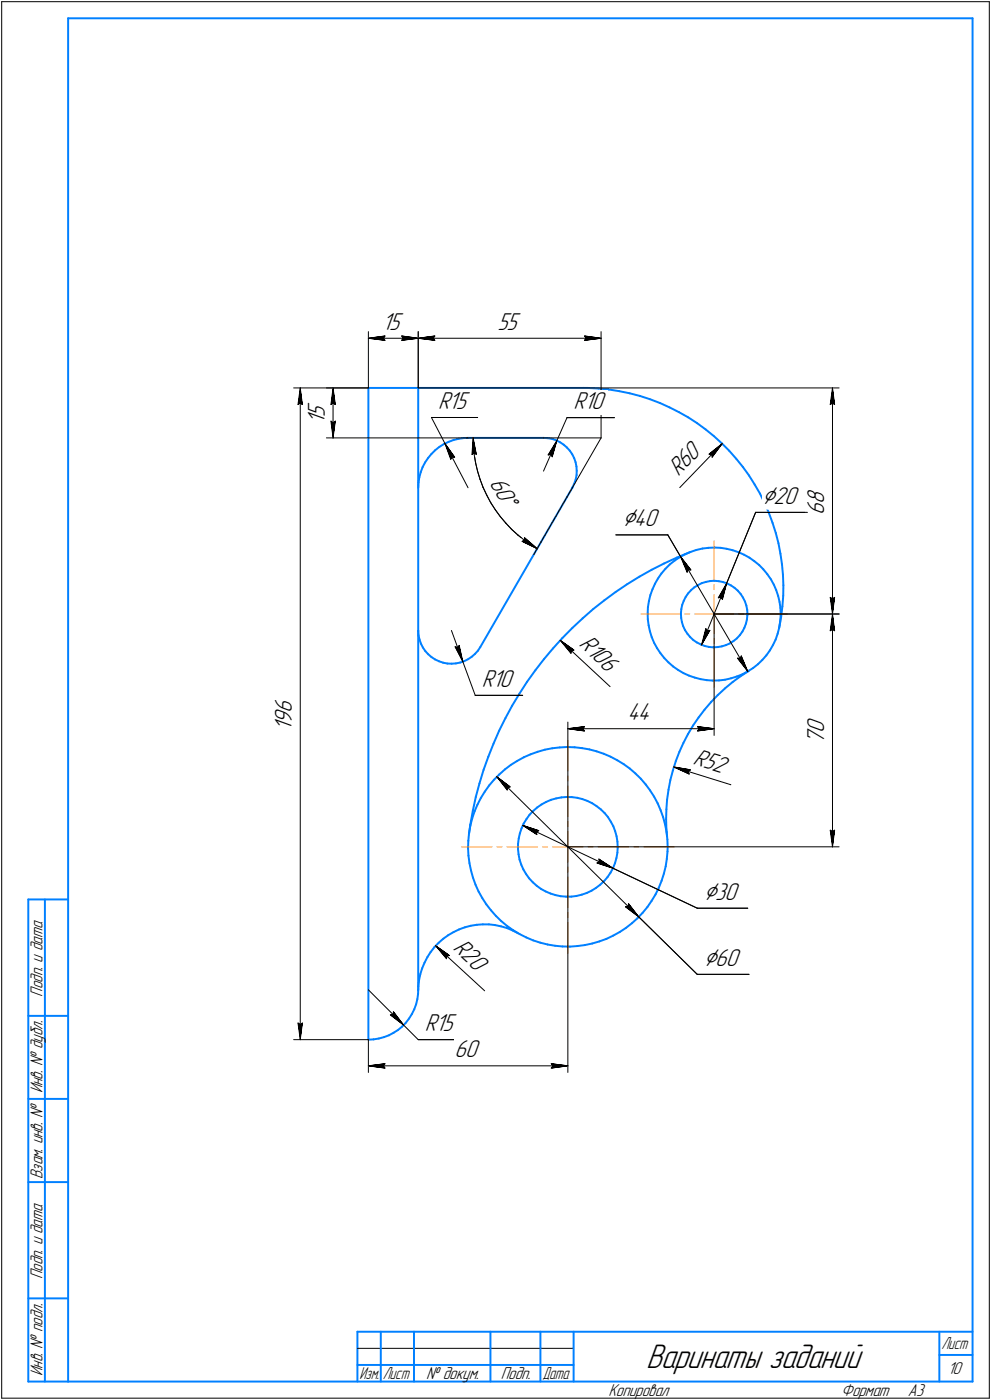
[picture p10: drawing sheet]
<svg xmlns="http://www.w3.org/2000/svg" width="298mm" height="421mm" viewBox="0 0 298 421" stroke-linecap="round" stroke-linejoin="round" font-family="sans-serif">
<defs><g id="words">
<text font-size="10.9" x="194.3" y="411.5">Варинаты заданий</text>
<g font-size="8.5">
<text x="229.2" y="151.5">Ç20</text>
<text x="187.2" y="158.3">Ç40</text>
<text x="211.7" y="270.6">Ç30</text>
<text x="211.7" y="290.5">Ç60</text>
</g>
<g font-size="7.8">
<text x="114.9" y="99.2">15</text>
<text x="149.6" y="99.2">55</text>
<text x="97.6" y="125.4" transform="rotate(-90 97.6 125.4)">5</text>
<text x="131.7" y="123">R15</text>
<text x="172.5" y="123.1">R10</text>
<text x="97.6" y="127.5" transform="rotate(-90 97.6 127.5)">1</text>
<text x="204" y="143.4" transform="rotate(-46 204 143.4)">R60</text>
<text x="147.1" y="145.2" transform="rotate(60 147.1 145.2)">60Å</text>
<text x="247.8" y="154.8" transform="rotate(-90 247.8 154.8)">6</text>
<text x="247.8" y="151.6" transform="rotate(-90 247.8 151.6)">8</text>
<text x="173.9" y="194.1" transform="rotate(43 173.9 194.1)">R106</text>
<text x="144.9" y="206.6">R10</text>
<text x="87.8" y="214.5" transform="rotate(-90 87.8 214.5)">6</text>
<text x="87.8" y="219.8" transform="rotate(-90 87.8 219.8)">1</text>
<text x="87.8" y="217.7" transform="rotate(-90 87.8 217.7)">9</text>
<text x="188.7" y="216.6">44</text>
<text x="247.8" y="220.6" transform="rotate(-90 247.8 220.6)">0</text>
<text x="247.8" y="223.8" transform="rotate(-90 247.8 223.8)">7</text>
<text x="208.2" y="229.7" transform="rotate(17 208.2 229.7)">R52</text>
<text x="135.9" y="285.5" transform="rotate(43 135.9 285.5)">R20</text>
<text x="127.8" y="310.1">R15</text>
<text x="136.7" y="318">60</text>
</g>
<g font-size="5.5">
<text x="12.8" y="299.7" transform="rotate(-90 12.8 299.7)">Подп. и дата</text>
<text x="12.8" y="328.8" transform="rotate(-90 12.8 328.8)">Инв. № дубл.</text>
<text x="12.8" y="354.6" transform="rotate(-90 12.8 354.6)">Взам. инв. №</text>
<text x="12.8" y="384.7" transform="rotate(-90 12.8 384.7)">Подп. и дата</text>
<text x="12.8" y="413.8" transform="rotate(-90 12.8 413.8)">Инв. № подл.</text>
<text x="285" y="413.3">10</text>
<text x="128.2" y="414.8">№ докум.</text>
<text x="150.6" y="414.8">Подп.</text>
<text x="183" y="419.8">Копировал</text>
<text x="253" y="419.8">Формат</text>
<text x="273" y="419.8">A3</text>
</g>
<g font-size="5.4">
<text x="283.1" y="405.8">Лист</text>
<text x="108.1" y="414.8">Изм.</text>
<text x="115.1" y="414.8">Лист</text>
<text x="163.1" y="414.8">Дата</text>
</g>
</g></defs>
<g fill="none" stroke="#0080ff" stroke-width=".59">
<path d="M20.5 5.5v410zM20.5 5.5h272zM292.5 5.5v410zM110.8 116.7v196zM110.8 116.7h15zM125.8 116.7v181zM125.8 116.7h49.8zM175.6 116.7h1.1zM176.7 116.7l3.2 .1zM179.9 116.8l3.2 .3zM183.1 117.1l3.1 .5zM186.2 117.6l3.2 .7z"/>
<path d="M189.4 118.3l3 .8zM192.4 119.1l3.1 1zM127.8 139.1l-.7 1.4zM128.7 137.8l-.9 1.3zM129.8 136.5l-1.1 1.3zM129.8 136.5l1.1-1.1zM130.9 135.4l1.2-1zM132.1 134.4l1.4-.8zM133.5 133.6l1.4-.7zM134.9 132.9l1.5-.6zM136.4 132.3l1.6-.3zM138 132l1.5-.3z"/>
<path d="M139.5 131.7h1.3zM140.8 131.7h22.6zM163.4 131.7l1.4 .1zM164.8 131.8l1.2 .2zM166 132l1.3 .4zM167.3 132.4l1.1 .6zM168.4 133l1.1 .7zM169.5 133.7l1 .9zM170.5 134.6l.9 1zM171.4 135.6l.7 1zM172.1 136.6l.6 1.2zM172.7 137.8l.4 1.2z"/>
<path d="M173.1 139l.3 1.3zM195.5 120.1l3 1.1zM198.5 121.2l2.8 1.3zM201.3 122.5l2.9 1.5zM204.2 124l2.8 1.5zM207 125.5l2.6 1.8zM209.6 127.3l2.6 1.9zM212.2 129.2l2.5 1.9zM214.7 131.1l2.3 2.2zM217 133.3l2.3 2.3zM219.3 135.6l2.1 2.4zM221.4 138l2 2.4z"/>
<path d="M125.9 145.1l-.1 1.6zM126.1 143.5l-.2 1.6zM126.5 142l-.4 1.5zM127.1 140.5l-.6 1.5zM172.1 146.7l-27.7 47.9zM172.2 146.6h.1M172.7 145.4l-.5 1.2zM173.1 144.1l-.4 1.3zM173.4 140.3v1.3zM173.4 142.9l-.3 1.2zM173.4 141.6v1.3zM223.4 140.4l1.9 2.6z"/>
<path d="M225.3 143l1.6 2.7zM226.9 145.7l1.7 2.8zM228.6 148.5l1.4 2.8zM230 151.3l1.2 3zM231.2 154.3l1.1 2.9zM232.3 157.2l1 3.1zM185.1 178.1l3.5-2.4zM188.6 175.7l3.7-2.3zM192.3 173.4l3.7-2zM195.6 179l-.4 1.8zM196 171.4l3.7-1.9zM196.2 177.2l-.6 1.8z"/>
<path d="M197 175.6l-.8 1.6zM197.9 174l-.9 1.6zM198.9 172.5l-1 1.5zM199.7 169.5l3.9-1.8zM200.1 171.1l-1.2 1.4zM201.4 169.8l1.5-1.2zM201.4 169.8l-1.3 1.3zM202.9 168.6l1.5-1zM203.6 167.7l3.9-1.6zM204.4 167.6l1.6-.9zM206 166.7l1.7-.7zM206.2 179.5l-.6 1.2z"/>
<path d="M206.9 178.5l-.7 1zM207.7 166l1.7-.6zM207.8 177.5l1-.8zM207.8 177.5l-.9 1zM208.8 176.7l1.1-.7zM209.4 165.4l1.8-.4zM209.9 176l1.1-.6zM211 175.4l1.3-.4zM211.2 165l1.9-.2zM212.3 175l1.3-.2zM213.1 164.8l1.8-.1zM213.6 174.8l1.2-.1z"/>
<path d="M214.8 174.7l1.4 .1zM214.9 164.7l1.8 .1zM216.2 174.8l1.2 .2zM216.7 164.8l1.9 .3zM217.4 175l1.3 .5zM218.6 165.1l1.7 .4zM218.7 175.5l1.1 .6zM219.8 176.1l1.1 .7zM220.3 165.5l1.8 .6zM220.9 176.8l1 .8zM221.9 177.6l.8 1zM222.1 166.1l1.7 .7z"/>
<path d="M222.7 178.6l.7 1.1zM223.4 179.7l.6 1.2zM223.8 166.8l1.6 .9zM225.4 167.7l1.5 1.1zM226.9 168.8l1.4 1.1zM228.3 169.9l1.3 1.3zM229.6 171.2l1.2 1.5zM230.8 172.7l1 1.5zM231.8 174.2l.9 1.6zM232.7 175.8l.7 1.7zM233.3 160.3l.8 3.1zM233.4 177.5l.6 1.7z"/>
<path d="M234 179.2l.4 1.8zM234.1 163.4l.6 3.1zM234.7 166.5l.5 3.2zM235.2 169.7l.3 3.1zM235.5 172.8l.1 3.2zM235.5 179.2l-.2 3.2zM235.6 176l-.1 3.2zM125.8 189.8l.1 1.3zM125.8 189.6v.2zM125.9 191.1l.3 1.2zM126.2 192.3l.4 1.2zM126.6 193.5l.6 1.2z"/>
<path d="M127.2 194.7l.7 1.1zM127.9 195.8l.9 1zM128.8 196.8l1 .8zM129.8 197.6l1.1 .7zM130.9 198.3l1.1 .6zM132 198.9l1.3 .4zM133.3 199.3l1.2 .3zM134.5 199.6h1.3zM135.8 199.6l1.3-.1zM137.1 199.5l1.3-.2zM138.4 199.3l1.2-.5zM139.6 198.8l1.2-.6z"/>
<path d="M140.8 198.2l1.1-.7zM141.9 197.5l.9-.8zM143.7 195.7l-.9 1zM144.4 194.6l-.7 1.1zM163.6 198.2l-2.6 3.4zM166.3 195l-2.7 3.2zM169.1 191.9l-2.8 3.1zM172.1 188.8l3.1-2.8zM172.1 188.8l-3 3.1zM175.2 186l3.2-2.8zM178.4 183.2l3.3-2.6zM181.7 180.6l3.4-2.5z"/>
<path d="M194.8 184.4v1.9zM194.8 186.3l.3 1.8zM194.9 182.6l-.1 1.8zM195.1 188.1l.4 1.8zM195.2 180.8l-.3 1.8zM195.5 189.9l.5 1.7zM196 191.6l.7 1.7zM196.7 193.3l.9 1.6zM197.6 194.9l1 1.6zM198.6 196.5l1.2 1.4zM199.8 197.9l1.2 1.3zM201 199.2l1.4 1.2z"/>
<path d="M204.8 184.5l.1 1.3zM204.9 185.8l.2 1.3zM204.9 183.2l-.1 1.3zM205.1 187.1l.3 1.2zM205.1 181.9l-.2 1.3zM205.4 188.3l.6 1.2zM205.6 180.7l-.5 1.2zM206 189.5l.7 1.1zM206.7 190.6l.9 1zM207.6 191.6l.9 .9zM208.5 192.5l1 .7zM209.5 193.2l1.2 .6z"/>
<path d="M210.7 193.8l1.2 .5zM211.9 194.3l1.3 .3zM213.2 194.6l1.3 .1zM214.5 194.7l1.3-.1zM215.8 194.6l1.3-.2zM217.1 194.4l1.2-.4zM218.3 194l1.2-.5zM219.5 193.5l1.1-.7zM220.6 192.8l1-.8zM222.5 191l-.9 1zM223.3 189.9l-.8 1.1zM223.9 188.8l-.6 1.1z"/>
<path d="M224 180.9l.5 1.2zM224.3 187.6l-.4 1.2zM224.5 182.1l.2 1.3zM224.6 186.4l-.3 1.2zM224.7 183.4l.1 1.3zM224.7 185l-.1 1.4zM224.8 184.7l-.1 .3zM227.9 199.8l1.3-1.3zM230.5 197.1l-1.3 1.4zM231.5 195.6l-1 1.5zM232.5 194l-1 1.6zM233.3 192.4l-.8 1.6z"/>
<path d="M233.8 190.6l-.5 1.8zM234.3 188.8l-.5 1.8zM234.4 181l.3 1.8zM234.6 187l-.3 1.8zM234.7 182.8l.1 1.9zM234.8 185.2l-.2 1.8zM234.8 184.7v.5zM234.9 185.5l-.5 3.2zM235.3 182.4l-.4 3.1zM150.1 219.8l-1.7 3.8zM152 215.9l-1.9 3.9zM154 212.3l-2 3.6z"/>
<path d="M156.2 208.6l-2.2 3.7zM158.5 205.1l-2.3 3.5zM161 201.6l-2.5 3.5zM202.4 200.4l1.6 1.1zM204 201.5l1.5 .9zM205.5 202.4l1.7 .8zM207.2 203.2l1.8 .6zM208.4 218.2l-1.5 2.6zM209 203.8l1.7 .5zM210.1 215.8l-1.7 2.4zM210.7 204.3l1.9 .3zM211.9 213.4l-1.8 2.4z"/>
<path d="M212.6 204.6l1.8 .1zM213.8 211.2l-1.9 2.2zM214.4 204.7l1.8-.1zM215.9 209l2.2-2zM215.9 209l-2.1 2.2zM216.2 204.6l1.9-.2zM218.1 204.4l1.7-.4zM218.1 207l2.2-1.9zM219.8 204l1.8-.5zM220.3 205.1l2.4-1.7zM221.6 203.5l1.7-.7zM222.7 203.4l2.5-1.6z"/>
<path d="M223.3 202.8l1.6-.9zM224.9 201.9l1.6-1zM226.5 200.9l1.4-1.1zM143.1 239.7l-.9 4.1zM144.2 235.6l-1.1 4.1zM144.6 240l-1 2zM145.4 231.6l-1.2 4zM145.8 238.1l-1.2 1.9zM146.9 227.6l-1.5 4zM147.1 236.2l-1.3 1.9zM148.4 223.6l-1.5 4zM148.5 234.5l-1.4 1.7z"/>
<path d="M150.2 232.9l1.6-1.5zM150.2 232.9l-1.7 1.6zM151.8 231.4l1.8-1.4zM153.6 230l1.9-1.1zM155.5 228.9l2-1.1zM157.5 227.8l2.1-.9zM159.6 226.9l2.1-.8zM161.7 226.1l2.2-.6zM163.9 225.5l2.2-.5zM166.1 225l2.2-.2zM168.3 224.8l2.3-.1zM168.8 239.8l1.6-.1z"/>
<path d="M170.4 239.7h1.6zM170.6 224.7h2.2zM172 239.7l1.6 .2zM172.8 224.7l2.2 .3zM173.6 239.9l1.5 .4zM175 225l2.2 .4zM177.2 225.4l2.3 .6zM179.5 226l2.1 .7zM181.6 226.7l2 .9zM183.6 227.6l2 1zM185.6 228.6l2 1.2zM187.6 229.8l1.8 1.3z"/>
<path d="M189.4 231.1l1.7 1.5zM191.1 232.6l1.6 1.6zM192.7 234.2l1.5 1.7zM194.2 235.9l1.3 1.8zM195.5 237.7l1.2 1.9zM196.7 239.6l1.1 2zM201 237.5l-.4 3zM201.6 234.6l-.6 2.9zM202.4 231.7l-.8 2.9zM203.2 228.9l-.8 2.8zM204.3 226.1l-1.1 2.8zM205.5 223.4l-1.2 2.7z"/>
<path d="M206.9 220.8l-1.4 2.6zM140.8 255.1l.1 2.2zM140.8 252.9v2.2zM140.9 257.3l.3 2.3zM141.1 250.6l-.3 2.3zM141.2 259.6l.4 2.2zM141.4 248.4l-.3 2.2zM141.4 248l-.3 2.7zM142 246.2l-.6 2.2zM142.2 243.8l-.8 4.2zM142.7 244.1l-.7 2.1zM143.6 242l-.9 2.1z"/>
<path d="M155.8 253.8v1.6zM155.8 255.4l.2 1.6zM156 257l.3 1.5zM156 252.2l-.2 1.6zM156.3 258.5l.5 1.6zM156.3 250.7l-.3 1.5zM156.8 249.1l-.5 1.6zM157.5 247.7l-.7 1.4zM158.3 246.3l-.8 1.4zM159.3 245l-1 1.3zM160.4 243.9l1.2-1.1zM160.4 243.9l-1.1 1.1z"/>
<path d="M161.6 242.8l1.3-.9zM162.9 241.9l1.4-.7zM164.3 241.2l1.4-.7zM165.7 240.5l1.6-.4zM167.3 240.1l1.5-.3zM175.1 240.3l1.6 .6zM176.7 240.9l1.4 .7zM178.1 241.6l1.3 .8zM179.4 242.4l1.3 1zM180.7 243.4l1.1 1.1zM181.8 244.5l1 1.2zM182.8 245.7l.9 1.4z"/>
<path d="M183.7 247.1l.7 1.4zM184.4 248.5l.6 1.5zM185 259.6l-.6 1.5zM185 250l.4 1.5zM185.4 258.1l-.4 1.5zM185.4 251.5l.3 1.6zM185.7 253.1l.1 1.6zM185.7 256.5l-.3 1.6zM185.8 254.9l-.1 1.6zM185.8 254.7v.2zM197.8 241.6l.9 2.1zM198.7 243.7l.7 2.1z"/>
<path d="M199.4 245.8l.6 2.2zM200 248l.4 2.2zM200.3 246.4l.1 2.9zM200.4 243.4l-.1 3zM200.4 249.3l.2 2.2zM200.4 250.2l.3 2.2zM200.5 258.3l-.3 2.3zM200.6 240.5l-.2 2.9zM200.7 252.4l.1 2.3zM200.7 256.1l-.2 2.2zM200.8 254.7l-.1 1.4zM8.5 270.5v145z"/>
<path d="M8.5 270.5h12zM13.5 270.5v145zM138 279.5l1.8-.6zM139.8 278.9l1.8-.5zM141.6 278.4l1.8-.3zM141.6 261.8l.6 2.1zM142.2 263.9l.8 2.2zM143 266.1l.9 2zM143.4 278.1l1.8-.1zM143.9 268.1l1.1 2zM145 270.1l1.3 1.9zM145.2 278h1.8z"/>
<path d="M146.3 272l1.4 1.8zM147 278l1.9 .2zM147.7 273.8l1.4 1.7zM148.9 278.2l1.8 .4zM149.1 275.5l1.6 1.5zM150.7 278.6l1.7 .5zM150.7 277l1.8 1.5zM152.4 279.1l1.7 .7zM152.5 278.5l1.8 1.3zM154.1 279.8l1.7 .9zM154.3 279.8l2 1.1zM156.8 260.1l.6 1.4z"/>
<path d="M157.4 261.5l.8 1.3zM158.2 262.8l.9 1.4zM159.1 264.2l1.1 1.1zM160.2 265.3l1.2 1.1zM161.4 266.4l1.3 .9zM162.7 267.3l1.4 .8zM164.1 268.1l1.5 .6zM165.6 268.7l1.4 .5zM167 269.2l1.6 .3zM168.6 269.5l1.6 .2zM170.2 269.7h1.6zM171.8 269.7l1.6-.2z"/>
<path d="M173.4 269.5l1.6-.4zM175 269.1l1.4-.5zM176.4 268.6l1.5-.7zM177.9 267.9l1.3-.9zM179.2 267l1.3-.9zM180.5 266.1l1.2-1.1zM182.7 263.8l-1 1.2zM183.6 262.5l-.9 1.3zM184.4 261.1l-.8 1.4zM188.3 279.1l1.7-1.4zM190 277.7l1.7-1.5zM193.3 274.5l-1.6 1.7z"/>
<path d="M194.7 272.8l-1.4 1.7zM196 270.9l-1.3 1.9zM197.1 269l-1.1 1.9zM198.1 267l-1 2zM199 264.9l-.9 2.1zM199.6 262.8l-.6 2.1zM200.2 260.6l-.6 2.2zM125.7 298.9l-.2 1.6zM125.8 297.7l-.1 1.2zM125.8 296.6v1.2zM126 294.8l-.2 1.8zM126.4 292.9l-.4 1.9z"/>
<path d="M127 291.2l-.6 1.7zM127.7 289.5l-.7 1.7zM128.5 287.9l-.8 1.6zM129.5 286.3l-1 1.6zM130.6 284.9l-1.1 1.4zM131.9 283.5l1.4-1.2zM131.9 283.5l-1.3 1.4zM133.3 282.3l1.5-1zM134.8 281.3l1.6-1zM136.4 280.3l1.6-.8zM156.3 280.9l2 1zM158.3 281.9l2.1 .9z"/>
<path d="M160.4 282.8l2.1 .7zM162.5 283.5l2.2 .6zM164.7 284.1l2.2 .3zM166.9 284.4l2.3 .2zM169.2 284.6l2.2 .1zM171.4 284.7l2.3-.2zM173.7 284.5l2.2-.3zM175.9 284.2l2.2-.4zM178.1 283.8l2.2-.7zM180.3 283.1l2.1-.7zM182.4 282.4l2-1zM184.4 281.4l2-1.1z"/>
<path d="M186.4 280.3l1.9-1.2zM8.5 305.5h12zM110.8 312.7l1.6-.1zM112.4 312.6l1.5-.3zM113.9 312.3l1.6-.4zM115.5 311.9l1.5-.5zM117 311.4l1.4-.8zM118.4 310.6l1.3-.8zM119.7 309.8l1.2-1.1zM122 307.6l-1.1 1.1zM123 306.3l-1 1.3zM123.9 305l-.9 1.3z"/>
<path d="M124.6 303.5l-.7 1.5zM125.1 302l-.5 1.5zM125.5 300.5l-.4 1.5zM8.5 330.5h12zM8.5 355.5h12zM8.5 390.5h12zM8.5 415.5h12zM20.5 415.5h272zM107.5 400.5h185zM107.5 400.5v15zM107.5 410.5h7zM114.5 400.5v15z"/>
<path d="M114.5 410.5h10zM124.5 400.5v15zM124.5 410.5h23zM147.5 400.5v15zM147.5 410.5h15zM162.5 400.5v15zM162.5 410.5h10zM172.5 400.5v15zM282.5 400.5v15zM282.5 407.5h10z"/>
</g>
<g fill="none" stroke="#000" stroke-width=".3">
<path d="M.5 .5v420zM.5 .5h297zM297.5 .5v420zM110.8 99.7v17zM125.8 99.7v17zM180.8 99.7v32zM88.3 116.7h22.5zM90.3 116.7l.6 5zM90.3 116.7l-.7 5zM90.3 116.7v196zM98.2 116.7h12.6zM100.2 116.7l.6 5z"/>
<path d="M100.2 116.7l-.7 5zM100.2 116.7v15zM110.8 101.7l5-.7zM110.8 101.7l5 .7zM110.8 101.7h15zM115.3 101.7l.5 .7zM115.8 101l-.5 .7zM120.8 102.4l5-.7zM120.8 101l.5 .7zM120.8 101l5 .7zM121.3 101.7l-.5 .7zM125.8 116.7h126.5z"/>
<path d="M125.8 101.7l5-.7zM125.8 101.7l5 .7zM125.8 101.7h55zM130.3 101.7l.5 .7zM130.8 101l-.5 .7zM175.8 102.4l5-.7zM175.8 101l.5 .7zM175.8 101l5 .7zM176.3 101.7l-.5 .7zM250.4 116.7l.6 5zM250.4 116.7l-.7 5zM250.4 116.7v68z"/>
<path d="M89.6 121.7l.7-.5zM90.3 121.2l.6 .5zM98.2 131.7h42.6zM99.5 121.7l.7-.5zM99.5 126.7l.7 5zM99.5 126.7l.7 .5zM100.2 121.2l.6 .5zM100.2 127.2l.6-.5zM100.8 126.7l-.6 5zM129.8 125.6l4 7.8zM129.8 125.6h13.8zM133.8 133.4l2.9 4.1z"/>
<path d="M133.8 133.4l1.8 4.7zM133.8 133.4l7 13.3zM135.9 137.4l.8 .1zM135.9 137.4l-.3 .7zM140.3 131.7h23.1zM141.9 136.7l.7-.5zM142.3 131.7l.1 2.5zM142.3 131.7l1 5zM142.3 131.7l-.4 5zM142.4 134.2l.2 2.6zM142.6 136.2l.7 .5zM142.6 136.8l.4 2.5z"/>
<path d="M143 139.3l.6 2.5zM163.4 131.7h17.4zM164.8 136.8l.9-.1zM165.7 136.7l.4 .7zM167.5 132.5l-1.4 4.9zM167.5 132.5l-2.7 4.3zM167.5 132.5l-4.1 9.2zM170.5 125.6l-3 6.9zM170.5 125.6h14.3zM180.8 131.7l-8.7 15zM213.2 136.6l.8 .1zM213.2 136.6l4-3.2z"/>
<path d="M214 136.7l.2 .8zM217.2 133.4l-3 4.1zM217.2 133.4l-12.8 13.2zM249.7 121.7l.7-.5zM250.4 121.2l.6 .5zM143.6 141.8l.8 2.4zM144.4 144.2l.9 2.4zM145.3 146.6l1.1 2.3zM146.4 148.9l1.2 2.3zM147.6 151.2l1.4 2.1zM149 153.3l1.5 2.1zM150.5 155.4l1.6 1.9z"/>
<path d="M152.1 157.3l1.7 1.9zM153.8 159.2l1.9 1.7zM172.1 146.7l-11.6 20.1zM227.2 154.1l-8.7 21.3zM227.2 154.1h15.6zM155.7 160.9l2 1.6zM157 162.8l4.5 2.2zM157 162.8l.8-.3zM157.7 162.5l2.1 1.5zM157.7 161.7l.1 .8zM157.7 161.7l3.8 3.3zM159.8 164l1.7 1z"/>
<path d="M185.2 160.9h15.6zM200.8 160.9l3.9 6.5zM204.7 167.4l3.1 4zM204.7 167.4l1.9 4.7zM204.7 167.4l20.2 34.5zM206.9 171.3l.9 .1zM206.9 171.3l-.3 .8zM216 179.8l.8-.2zM216.8 179.6l.5 .7zM218.5 175.4l-1.2 4.9zM218.5 175.4l-2.5 4.4zM218.5 175.4l-7.5 18.5z"/>
<path d="M249.7 179.7l.7 5zM249.7 179.7l.7 .5zM251 179.7l-.6 5zM135.8 189.6l3.4 9.4zM136.9 194.5l2.3 4.5zM136.9 194.5l.8 .3zM138.1 194.1l-.4 .7zM138.1 194.1l1.1 4.9zM139.2 199l3.7 10.1zM168.5 192.6l4.1 2.9zM168.5 192.6l3.2 3.9zM168.5 192.6l15 13.9z"/>
<path d="M171.8 195.6l.8-.1zM171.8 195.6l-.1 .9zM212.3 189.1l-1.3 4.8zM212.3 189.1l.4 .7zM212.7 189.8l.8-.2zM213.5 189.6l-2.5 4.3zM214.8 184.7h37.5zM214.8 184.7v36.5zM221.8 198l3.1 3.9zM221.8 198h.8zM222.9 197.3l-.3 .7zM222.9 197.3l2 4.6z"/>
<path d="M249.7 189.7l.7-.5zM250.4 180.2l.6-.5zM250.4 184.7l.6 5zM250.4 189.2l.6 .5zM250.4 184.7l-.7 5zM250.4 184.7v70zM142.9 209.1h14.3zM170.8 217.2v37.5zM170.8 219.2l5-.7zM170.8 219.2l5 .6zM170.8 219.2h44zM175.3 219.2l.5 .6z"/>
<path d="M175.8 218.5l-.5 .7zM209.8 219.8l5-.6zM209.8 218.5l.5 .7zM209.8 218.5l5 .7zM210.3 219.2l-.5 .6zM149.4 233.6l4 3zM149.4 233.6l3.1 4zM149.4 233.6l42.7 42.2zM152.6 236.8l.8-.2zM152.6 236.8l-.1 .8zM202.6 230.7l5 .8zM202.6 230.7l4.7 2.1z"/>
<path d="M202.6 230.7l17.2 5.3zM207 232l.6-.5zM207 232l.3 .8zM157.2 248.2l4.8 1.6zM157.2 248.2l4.3 2.8zM157.2 248.2l27.1 12.9zM161.3 250.2l.7-.4zM161.3 250.2l.2 .8zM170.8 254.7v67.8zM170.8 254.7h81.5zM179.5 259.5l4.8 1.6zM179.5 259.5l.8-.3z"/>
<path d="M180.1 258.4l.2 .8zM180.1 258.4l4.2 2.7zM249.7 249.7l.7 5zM249.7 249.7l.7 .5zM250.4 250.2l.6-.5zM251 249.7l-.6 5zM184.3 261.1l25.4 12zM188.1 272.7l4 3.1zM188.1 272.7l.8-.1zM189 271.8l-.1 .8zM189 271.8l3.1 4zM192.1 275.8l17.6 17.2z"/>
<path d="M209.7 273.1h15.2zM110.8 297.7l10.6 10.6zM131 284.4l4.2 3zM131 284.4l3.3 3.9zM131 284.4l14.8 13.6zM134.4 287.5l.8-.1zM134.4 287.5l-.1 .8zM209.7 293h15.6zM88.3 312.7h22.5zM89.6 307.7l.7 5zM89.6 307.7l.7 .5zM90.3 308.2l.6-.5z"/>
<path d="M90.9 307.7l-.6 5zM110.8 312.7v9.8zM115.8 319.9l-.5 .6zM117.4 305.2l4 3.1zM117.4 305.2l.8-.1zM118.3 304.3l-.1 .8zM118.3 304.3l3.1 4zM121.4 308.3l4.4 4.4zM125.8 312.7h13.9zM165.8 319.9l.5 .6zM165.8 319.9l5 .6zM110.8 320.5l5-.6z"/>
<path d="M110.8 320.5l5 .7zM110.8 320.5h60zM115.3 320.5l.5 .7zM165.8 321.2l5-.7zM166.3 320.5l-.5 .7zM107.5 405.5h65zM.5 420.5h297z"/>
</g>
<g fill="none" stroke="#ff8000" stroke-width=".3">
<path d="M214.8 162.7v11.6zM214.8 175.9v1.4zM214.8 178.9v5.8zM192.8 184.7h11.6zM206 184.7h1.4zM209 184.7h5.8zM214.8 195v11.7zM214.8 192v1.5zM214.8 184.7v5.8zM214.8 184.7h5.8zM222.1 184.7h1.5zM225.1 184.7h11.7z"/>
<path d="M170.8 222.7v9.2zM170.8 233.4v1.5zM170.8 236.4v9.2zM138.8 254.7h9.2zM149.5 254.7h1.5zM152.5 254.7h9.2zM163.2 254.7h1.5zM166.2 254.7h4.6zM170.8 254.7v4.6zM170.8 247.1v1.5zM170.8 250.1v4.6zM170.8 254.7h4.6z"/>
<path d="M176.9 254.7h1.5zM179.9 254.7h9.2zM190.6 254.7h1.5zM193.6 254.7h9.2zM170.8 277.5v9.2zM170.8 274.5v1.5zM170.8 263.8v9.2zM170.8 260.8v1.5z"/>
</g>
<g fill="#fff" stroke="#fff" stroke-width=".3">
<path d="M82.2 209.5h7.1zM82.2 209.6h7.1zM82.2 209.6h7.1zM82.2 209.7h7.1zM82.2 209.7h7.1zM82.2 209.8h7.1zM82.2 209.8h7.1zM82.2 209.8h7.1zM82.2 209.9h7.1zM82.2 209.9h7.1zM82.2 210h7.1zM82.2 210h7.1zM82.2 210.1h7.1zM82.2 210.1h7.1zM82.2 210.1h7.1zM82.2 210.2h7.1zM82.2 210.2h7.1zM82.2 210.3h7.1zM82.2 210.3h7.1zM82.2 210.4h7.1zM82.2 210.4h7.1zM82.2 210.4h7.1zM82.2 210.5h7.1zM82.2 210.5h7.1zM82.2 210.6h7.1zM82.2 210.6h7.1zM82.2 210.7h7.1zM82.2 210.7h7.1zM82.2 210.7h7.1zM82.2 210.8h7.1zM82.2 210.8h7.1zM82.2 210.9h7.1zM82.2 210.9h7.1zM82.2 210.9h7.1zM82.2 211h7.1zM82.2 211h7.1zM82.2 211.1h7.1zM82.2 211.1h7.1zM82.2 211.2h7.1zM82.2 211.2h7.1zM82.2 211.2h7.1zM82.2 211.3h7.1zM82.2 211.3h7.1zM82.2 211.4h7.1zM82.2 211.4h7.1zM82.2 211.5h7.1zM82.2 211.5h7.1zM82.2 211.5h7.1zM82.2 211.6h7.1zM82.2 211.6h7.1zM82.2 211.7h7.1zM82.2 211.7h7.1zM82.2 211.8h7.1zM82.2 211.8h7.1zM82.2 211.8h7.1zM82.2 211.9h7.1zM82.2 211.9h7.1zM82.2 212h7.1zM82.2 212h7.1zM82.2 212h7.1zM82.2 212.1h7.1zM82.2 212.1h7.1zM82.2 212.2h7.1zM82.2 212.2h7.1zM82.2 212.3h7.1zM82.2 212.3h7.1zM82.2 212.3h7.1zM82.2 212.4h7.1zM82.2 212.4h7.1zM82.2 212.5h7.1zM82.2 212.5h7.1zM82.2 212.6h7.1zM82.2 212.6h7.1zM82.2 212.6h7.1zM82.2 212.7h7.1zM82.2 212.7h7.1zM82.2 212.8h7.1zM82.2 212.8h7.1zM82.2 212.9h7.1zM82.2 212.9h7.1zM82.2 212.9h7.1zM82.2 213h7.1zM82.2 213h7.1zM82.2 213.1h7.1zM82.2 213.1h7.1zM82.2 213.1h7.1zM82.2 213.2h7.1zM82.2 213.2h7.1zM82.2 213.3h7.1zM82.2 213.3h7.1zM82.2 213.4h7.1zM82.2 213.4h7.1zM82.2 213.4h7.1zM82.2 213.5h7.1zM82.2 213.5h7.1zM82.2 213.6h7.1zM82.2 213.6h7.1zM82.2 213.7h7.1zM82.2 213.7h7.1zM82.2 213.7h7.1zM82.2 213.8h7.1zM82.2 213.8h7.1zM82.2 213.9h7.1zM82.2 213.9h7.1zM82.2 214h7.1zM82.2 214h7.1zM82.2 214h7.1zM82.2 214.1h7.1zM82.2 214.1h7.1zM82.2 214.2h7.1zM82.2 214.2h7.1zM82.2 214.2h7.1zM82.2 214.3h7.1zM82.2 214.3h7.1zM82.2 214.4h7.1zM82.2 214.4h7.1zM82.2 214.5h7.1zM82.2 214.5h7.1zM82.2 214.5h7.1zM82.2 214.6h7.1zM82.2 214.6h7.1zM82.2 214.7h7.1zM82.2 214.7h7.1zM82.2 214.8h7.1zM82.2 214.8h7.1zM82.2 214.8h7.1zM82.2 214.9h7.1zM82.2 214.9h7.1zM82.2 215h7.1zM82.2 215h7.1zM82.2 215.1h7.1zM82.2 215.1h7.1zM82.2 215.1h7.1zM82.2 215.2h7.1zM82.2 215.2h7.1zM82.2 215.3h7.1zM82.2 215.3h7.1zM82.2 215.3h7.1zM82.2 215.4h7.1zM82.2 215.4h7.1zM82.2 215.5h7.1zM82.2 215.5h7.1zM82.2 215.6h7.1zM82.2 215.6h7.1zM82.2 215.6h7.1zM82.2 215.7h7.1zM82.2 215.7h7.1zM82.2 215.8h7.1zM82.2 215.8h7.1zM82.2 215.9h7.1zM82.2 215.9h7.1zM82.2 215.9h7.1zM82.2 216h7.1zM82.2 216h7.1zM82.2 216.1h7.1zM82.2 216.1h7.1zM82.2 216.2h7.1zM82.2 216.2h7.1zM82.2 216.2h7.1zM82.2 216.3h7.1zM82.2 216.3h7.1zM82.2 216.4h7.1zM82.2 216.4h7.1zM82.2 216.5h7.1zM82.2 216.5h7.1zM82.2 216.5h7.1zM82.2 216.6h7.1zM82.2 216.6h7.1zM82.2 216.7h7.1zM82.2 216.7h7.1zM82.2 216.7h7.1zM82.2 216.8h7.1zM82.2 216.8h7.1zM82.2 216.9h7.1zM82.2 216.9h7.1zM82.2 217h7.1zM82.2 217h7.1zM82.2 217h7.1zM82.2 217.1h7.1zM82.2 217.1h7.1zM82.2 217.2h7.1zM82.2 217.2h7.1zM82.2 217.3h7.1zM82.2 217.3h7.1zM82.2 217.3h7.1zM82.2 217.4h7.1zM82.2 217.4h7.1zM82.2 217.5h7.1zM82.2 217.5h7.1zM82.2 217.6h7.1zM82.2 217.6h7.1zM82.2 217.6h7.1zM82.2 217.7h7.1zM82.2 217.7h7.1zM82.2 217.8h7.1zM82.2 217.8h7.1zM82.2 217.8h7.1zM82.2 217.9h7.1zM82.2 217.9h7.1zM82.2 218h7.1zM82.2 218h7.1zM82.2 218.1h7.1zM82.2 218.1h7.1zM82.2 218.1h7.1zM82.2 218.2h7.1zM82.2 218.2h7.1zM82.2 218.3h7.1zM82.2 218.3h7.1zM82.2 218.4h7.1zM82.2 218.4h7.1zM82.2 218.4h7.1zM82.2 218.5h7.1zM82.2 218.5h7.1zM82.2 218.6h7.1zM82.2 218.6h7.1zM82.2 218.7h7.1zM82.2 218.7h7.1zM82.2 218.7h7.1zM82.2 218.8h7.1zM82.2 218.8h7.1zM82.2 218.9h7.1zM82.2 218.9h7.1zM82.2 218.9h7.1zM82.2 219h7.1zM82.2 219h7.1zM82.2 219.1h7.1zM82.2 219.1h7.1zM82.2 219.2h7.1zM82.2 219.2h7.1zM82.2 219.2h7.1zM82.2 219.3h7.1zM82.2 219.3h7.1zM82.2 219.4h7.1zM82.2 219.4h7.1zM82.2 219.5h7.1zM82.2 219.5h7.1zM82.2 219.5h7.1zM82.2 219.6h7.1zM82.2 219.6h7.1zM82.2 219.7h7.1zM82.2 219.7h7.1zM82.2 219.8h7.1zM82.2 219.8h7.1z"/>
<path d="M90.2 116.9h.2zM90.2 116.9h.2zM90.2 117h.2zM90.2 117h.3zM90.2 117.1h.3zM90.1 117.1h.4zM90.1 117.1h.4zM90.1 117.2h.4zM90.1 117.2h.5zM90 117.3h.6zM90 117.3h.6zM90 117.3h.6zM90 117.4h.6zM90 117.4h.6zM90 117.5h.6zM90 117.5h.7zM89.9 117.6h.8zM89.9 117.6h.8zM89.9 117.6h.8zM89.9 117.7h.8zM89.9 117.7h.9zM89.8 117.8h1zM89.8 117.8h1zM89.8 117.9h1zM89.8 117.9h1zM89.8 117.9h1zM89.7 118h1.1zM89.7 118h1.1zM89.7 118.1h1.2zM89.7 118.1h1.2zM89.7 118.2h1.2zM89.7 118.2h1.2zM89.7 118.2h1.2zM89.6 118.3h1.4zM89.6 118.3h1.4zM89.6 118.4h1.4zM89.6 118.4h1.4zM89.5 118.4h1.5zM89.5 118.5h1.6zM89.5 118.5h1.6zM89.5 118.6h1.6zM89.5 118.6h1.6zM89.5 118.7h1.6zM89.5 118.7h1.6zM89.5 118.7h1.6zM89.5 118.8h1.6zM89.5 118.8h1.6zM89.5 118.9h1.6zM89.5 118.9h1.6zM89.5 119h1.6zM89.5 119h1.6zM89.5 119h1.6zM89.5 119.1h1.6zM89.5 119.1h1.6zM89.5 119.2h1.6zM89.5 119.2h1.6zM89.5 119.3h1.6zM89.5 119.3h1.6zM89.5 119.3h1.6zM89.5 119.4h1.6zM89.5 119.4h1.7zM89.4 119.5h1.8zM89.4 119.5h1.8zM89.4 119.5h1.8zM89.4 119.6h1.8zM89.4 119.6h1.8zM89.4 119.7h1.8zM89.4 119.7h1.8zM89.4 119.8h1.8zM89.4 119.8h1.8zM89.4 119.8h1.8zM89.4 119.9h1.8zM89.4 119.9h1.8zM89.4 120h1.8zM89.4 120h1.9zM89.4 120.1h1.9zM89.4 120.1h1.9zM89.3 120.1h2zM89.3 120.2h2zM89.3 120.2h2zM89.3 120.3h2zM89.3 120.3h2zM89.3 120.4h2zM89.3 120.4h2zM89.3 120.4h2zM89.3 120.5h2zM89.3 120.5h2zM89.3 120.6h2zM89.3 120.6h2zM89.3 120.6h2.1zM89.3 120.7h2.1zM89.3 120.7h2.1zM89.3 120.8h2.1zM89.2 120.8h2.2zM89.2 120.9h2.2zM89.2 120.9h2.2zM89.2 120.9h2.2zM89.2 121h2.2zM89.2 121h2.2zM89.2 121.1h2.2zM89.2 121.1h2.2zM89.2 121.2h2.2zM89.2 121.2h2.2zM89.2 121.2h2.2zM89.2 121.3h2.2zM89.2 121.3h2.2zM89.2 121.4h2.2zM89.2 121.4h2.2zM89.2 121.5h2.2zM89.2 121.5h2.2zM89.2 121.5h2.2zM89.2 121.6h2.3zM89.2 121.6h2.3zM89.2 121.7h2.3zM89.2 121.7h2.3zM89.2 121.8h2.3zM89.2 121.8h2.3zM89.1 121.8h2.4zM89.1 121.9h2.4zM89.1 121.9h2.4zM89.1 122h2.4zM89.1 122h2.4zM89.1 122h2.4zM89.1 122.1h2.4zM89.1 122.1h2.4z"/>
<path d="M89.1 307.2h2.4zM89.1 307.2h2.4zM89.1 307.3h2.4zM89.1 307.3h2.4zM89.1 307.3h2.4zM89.1 307.4h2.4zM89.1 307.4h2.4zM89.1 307.5h2.4zM89.1 307.5h2.4zM89.2 307.6h2.3zM89.2 307.6h2.3zM89.2 307.6h2.3zM89.2 307.7h2.3zM89.2 307.7h2.3zM89.2 307.8h2.3zM89.2 307.8h2.2zM89.2 307.8h2.2zM89.2 307.9h2.2zM89.2 307.9h2.2zM89.2 308h2.2zM89.2 308h2.2zM89.2 308.1h2.2zM89.2 308.1h2.2zM89.2 308.1h2.2zM89.2 308.2h2.2zM89.2 308.2h2.2zM89.2 308.3h2.2zM89.2 308.3h2.2zM89.2 308.4h2.2zM89.2 308.4h2.2zM89.2 308.4h2.2zM89.2 308.5h2.2zM89.2 308.5h2.2zM89.3 308.6h2.1zM89.3 308.6h2.1zM89.3 308.7h2.1zM89.3 308.7h2.1zM89.3 308.7h2zM89.3 308.8h2zM89.3 308.8h2zM89.3 308.9h2zM89.3 308.9h2zM89.3 308.9h2zM89.3 309h2zM89.3 309h2zM89.3 309.1h2zM89.3 309.1h2zM89.3 309.2h2zM89.3 309.2h2zM89.4 309.2h1.9zM89.4 309.3h1.9zM89.4 309.3h1.9zM89.4 309.4h1.8zM89.4 309.4h1.8zM89.4 309.5h1.8zM89.4 309.5h1.8zM89.4 309.5h1.8zM89.4 309.6h1.8zM89.4 309.6h1.8zM89.4 309.7h1.8zM89.4 309.7h1.8zM89.4 309.8h1.8zM89.4 309.8h1.8zM89.4 309.8h1.8zM89.4 309.9h1.8zM89.5 309.9h1.7zM89.5 310h1.6zM89.5 310h1.6zM89.5 310h1.6zM89.5 310.1h1.6zM89.5 310.1h1.6zM89.5 310.2h1.6zM89.5 310.2h1.6zM89.5 310.3h1.6zM89.5 310.3h1.6zM89.5 310.3h1.6zM89.5 310.4h1.6zM89.5 310.4h1.6zM89.5 310.5h1.6zM89.5 310.5h1.6zM89.5 310.6h1.6zM89.5 310.6h1.6zM89.5 310.6h1.6zM89.5 310.7h1.6zM89.5 310.7h1.6zM89.5 310.8h1.6zM89.5 310.8h1.6zM89.5 310.9h1.6zM89.5 310.9h1.5zM89.6 310.9h1.4zM89.6 311h1.4zM89.6 311h1.4zM89.6 311.1h1.4zM89.7 311.1h1.2zM89.7 311.1h1.2zM89.7 311.2h1.2zM89.7 311.2h1.2zM89.7 311.3h1.2zM89.7 311.3h1.1zM89.7 311.4h1.1zM89.8 311.4h1zM89.8 311.4h1zM89.8 311.5h1zM89.8 311.5h1zM89.8 311.6h1zM89.9 311.6h.9zM89.9 311.7h.8zM89.9 311.7h.8zM89.9 311.7h.8zM89.9 311.8h.8zM90 311.8h.7zM90 311.9h.6zM90 311.9h.6zM90 312h.6zM90 312h.6zM90 312h.6zM90 312.1h.6zM90.1 312.1h.5zM90.1 312.2h.4zM90.1 312.2h.4zM90.1 312.3h.4zM90.2 312.3h.3zM90.2 312.3h.3zM90.2 312.4h.2zM90.2 312.4h.2zM90.2 312.5h.2z"/>
<path d="M114.9 93.6h6.7zM114.9 93.6h6.7zM114.9 93.7h6.7zM114.9 93.7h6.7zM114.9 93.8h6.7zM114.9 93.8h6.7zM114.9 93.9h6.7zM114.9 93.9h6.7zM114.9 93.9h6.7zM114.9 94h6.7zM114.9 94h6.7zM114.9 94.1h6.7zM114.9 94.1h6.7zM114.9 94.1h6.7zM114.9 94.2h6.7zM114.9 94.2h6.7zM114.9 94.3h6.7zM114.9 94.3h6.7zM114.9 94.4h6.7zM114.9 94.4h6.7zM114.9 94.4h6.7zM114.9 94.5h6.7zM114.9 94.5h6.7zM114.9 94.6h6.7zM114.9 94.6h6.7zM114.9 94.7h6.7zM114.9 94.7h6.7zM114.9 94.7h6.7zM114.9 94.8h6.7zM114.9 94.8h6.7zM114.9 94.9h6.7zM114.9 94.9h6.7zM114.9 95h6.7zM114.9 95h6.7zM114.9 95h6.7zM114.9 95.1h6.7zM114.9 95.1h6.7zM114.9 95.2h6.7zM114.9 95.2h6.7zM114.9 95.2h6.7zM114.9 95.3h6.7zM114.9 95.3h6.7zM114.9 95.4h6.7zM114.9 95.4h6.7zM114.9 95.5h6.7zM114.9 95.5h6.7zM114.9 95.5h6.7zM114.9 95.6h6.7zM114.9 95.6h6.7zM114.9 95.7h6.7zM114.9 95.7h6.7zM114.9 95.8h6.7zM114.9 95.8h6.7zM114.9 95.8h6.7zM114.9 95.9h6.7zM114.9 95.9h6.7zM114.9 96h6.7zM114.9 96h6.7zM114.9 96.1h6.7zM114.9 96.1h6.7zM114.9 96.1h6.7zM114.9 96.2h6.7zM114.9 96.2h6.7zM114.9 96.3h6.7zM114.9 96.3h6.7zM114.9 96.4h6.7zM114.9 96.4h6.7zM114.9 96.4h6.7zM114.9 96.5h6.7zM114.9 96.5h6.7zM114.9 96.6h6.7zM114.9 96.6h6.7zM114.9 96.6h6.7zM114.9 96.7h6.7zM114.9 96.7h6.7zM114.9 96.8h6.7zM114.9 96.8h6.7zM114.9 96.9h6.7zM114.9 96.9h6.7zM114.9 96.9h6.7zM114.9 97h6.7zM114.9 97h6.7zM114.9 97.1h6.7zM114.9 97.1h6.7zM114.9 97.2h6.7zM114.9 97.2h6.7zM114.9 97.2h6.7zM114.9 97.3h6.7zM114.9 97.3h6.7zM114.9 97.4h6.7zM114.9 97.4h6.7zM114.9 97.5h6.7zM114.9 97.5h6.7zM114.9 97.5h6.7zM114.9 97.6h6.7zM114.9 97.6h6.7zM114.9 97.7h6.7zM114.9 97.7h6.7zM114.9 97.7h6.7zM114.9 97.8h6.7zM114.9 97.8h6.7zM114.9 97.9h6.7zM114.9 97.9h6.7zM114.9 98h6.7zM114.9 98h6.7zM114.9 98h6.7zM114.9 98.1h6.7zM114.9 98.1h6.7zM114.9 98.2h6.7zM114.9 98.2h6.7zM114.9 98.3h6.7zM114.9 98.3h6.7zM114.9 98.3h6.7zM114.9 98.4h6.7zM114.9 98.4h6.7zM114.9 98.5h6.7zM114.9 98.5h6.7zM114.9 98.6h6.7zM114.9 98.6h6.7zM114.9 98.6h6.7zM114.9 98.7h6.7zM114.9 98.7h6.7zM114.9 98.8h6.7zM114.9 98.8h6.7zM114.9 98.8h6.7zM114.9 98.9h6.7zM114.9 98.9h6.7zM114.9 99h6.7zM114.9 99h6.7zM114.9 99.1h6.7zM114.9 99.1h6.7zM114.9 99.1h6.7zM114.9 99.2h6.7zM114.9 99.2h6.7zM114.9 99.3h6.7zM114.9 99.3h6.7zM114.9 99.4h6.7zM114.9 99.4h6.7zM114.9 99.4h6.7zM114.9 99.5h6.7zM114.9 99.5h6.7zM114.9 99.6h6.7zM114.9 99.6h6.7zM114.9 99.7h6.7zM114.9 99.7h6.7zM114.9 99.7h6.7zM114.9 99.8h6.7zM114.9 99.8h6.7zM114.9 99.9h6.7zM114.9 99.9h6.7zM114.9 99.9h6.7zM114.9 100h6.7zM114.9 100h6.7zM114.9 100.1h6.7zM114.9 100.1h6.7zM114.9 100.2h6.7zM114.9 100.2h6.7zM114.9 100.2h6.7zM114.9 100.3h6.7zM114.9 100.3h6.7zM114.9 100.4h6.7zM114.9 100.4h6.7zM114.9 100.5h6.7zM114.9 100.5h6.7zM114.9 100.5h6.7zM114.9 100.6h6.7zM114.9 100.6h6.7zM114.9 100.7h6.7z"/>
<path d="M116 100.5h.3zM115.6 100.6h.7zM115.3 100.6h1zM114.9 100.7h1.4zM114.6 100.7h1.7zM114.3 100.8h2zM113.9 100.8h2.4zM113.6 100.8h2.7zM113.2 100.9h3.1zM112.9 100.9h3.4zM112.6 101h3.7zM112.5 101h3.8zM112.4 101h3.9zM112.3 101.1h4zM112.2 101.1h4.1zM112.1 101.2h4.2zM112 101.2h4.3zM111.9 101.3h4.4zM111.8 101.3h4.5zM111.7 101.3h4.6zM111.6 101.4h4.7zM111.5 101.4h4.8zM111.4 101.5h4.9zM111.3 101.5h5zM111.2 101.6h5.1zM111.1 101.6h5.2zM111 101.6h5.3zM110.9 101.7h5.4zM110.8 101.7h5.5zM110.9 101.8h5.4zM111 101.8h5.3zM111.1 101.9h5.2zM111.2 101.9h5.1zM111.3 101.9h5zM111.4 102h4.9zM111.5 102h4.8zM111.6 102.1h4.7zM111.8 102.1h4.5zM111.8 102.2h4.5zM112 102.2h4.3zM112.1 102.2h4.2zM112.2 102.3h4.1zM112.3 102.3h4zM112.4 102.4h3.9zM112.5 102.4h3.8zM112.6 102.4h3.7zM112.9 102.5h3.4zM113.2 102.5h3.1zM113.5 102.6h2.8zM113.8 102.6h2.5zM114.1 102.7h2.2zM114.4 102.7h1.9zM114.8 102.7h1.5zM115.1 102.8h1.2zM115.4 102.8h.9zM115.7 102.9h.6zM116 102.9h.3z"/>
<path d="M120.3 100.5h.3zM120.3 100.6h.6zM120.3 100.6h1zM120.3 100.7h1.3zM120.3 100.7h1.7zM120.3 100.8h2zM120.3 100.8h2.3zM120.3 100.8h2.7zM120.3 100.9h3zM120.3 100.9h3.4zM120.3 101h3.7zM120.3 101h3.8zM120.3 101h3.9zM120.3 101.1h4zM120.3 101.1h4.1zM120.3 101.2h4.2zM120.3 101.2h4.3zM120.3 101.3h4.4zM120.3 101.3h4.5zM120.3 101.3h4.6zM120.3 101.4h4.7zM120.3 101.4h4.8zM120.3 101.5h4.9zM120.3 101.5h5zM120.3 101.6h5.1zM120.3 101.6h5.2zM120.3 101.6h5.3zM120.3 101.7h5.4zM120.3 101.7h5.5zM120.3 101.8h5.4zM120.3 101.8h5.3zM120.3 101.9h5.2zM120.3 101.9h5.1zM120.3 101.9h5zM120.3 102h4.9zM120.3 102h4.8zM120.3 102.1h4.7zM120.3 102.1h4.5zM120.3 102.2h4.5zM120.3 102.2h4.3zM120.3 102.2h4.2zM120.3 102.3h4.1zM120.3 102.3h4zM120.3 102.4h3.9zM120.3 102.4h3.8zM120.3 102.4h3.7zM120.3 102.5h3.4zM120.3 102.5h3.1zM120.3 102.6h2.8zM120.3 102.6h2.5zM120.3 102.7h2.2zM120.3 102.7h1.8zM120.3 102.7h1.5zM120.3 102.8h1.2zM120.3 102.8h.9zM120.3 102.9h.6zM120.3 102.9h.3z"/>
<path d="M118.3 303.6h.1zM118.2 303.7h.3zM118.2 303.7h.3zM118.2 303.7h.3zM118.1 303.8h.5zM118.1 303.8h.5zM118 303.9h.7zM118 303.9h.7zM117.9 304h.8zM117.9 304h.8zM117.9 304h.9zM117.8 304.1h1zM117.8 304.1h1zM117.7 304.2h1.2zM117.7 304.2h1.2zM117.6 304.2h1.4zM117.6 304.3h1.4zM117.6 304.3h1.4zM117.5 304.4h1.5zM117.5 304.4h1.6zM117.4 304.5h1.7zM117.4 304.5h1.7zM117.3 304.5h1.9zM117.3 304.6h1.9zM117.3 304.6h2zM117.2 304.7h2.1zM117.2 304.7h2.1zM117.1 304.8h2.2zM117.1 304.8h2.3zM117.1 304.8h2.3zM117 304.9h2.4zM117 304.9h2.5zM116.9 305h2.6zM116.9 305h2.6zM116.8 305.1h2.7zM116.8 305.1h2.8zM116.8 305.1h2.8zM116.7 305.2h3zM116.7 305.2h3zM116.6 305.3h3.1zM116.7 305.3h3.1zM116.8 305.4h3zM116.8 305.4h3zM116.9 305.4h2.9zM116.9 305.5h3zM117 305.5h2.9zM117.1 305.6h2.9zM117.1 305.6h2.9zM117.1 305.6h2.9zM117.2 305.7h2.9zM117.3 305.7h2.8zM117.3 305.8h2.8zM117.3 305.8h2.8zM117.4 305.9h2.8zM117.5 305.9h2.7zM117.5 305.9h2.7zM117.6 306h2.7zM117.6 306h2.7zM117.7 306.1h2.7zM117.7 306.1h2.7zM117.8 306.2h2.6zM117.9 306.2h2.5zM117.9 306.2h2.6zM118 306.3h2.5zM118 306.3h2.5zM118.1 306.4h2.5zM118.1 306.4h2.5zM118.2 306.5h2.4zM118.2 306.5h2.4zM118.3 306.5h2.4zM118.4 306.6h2.3zM118.4 306.6h2.3zM118.4 306.7h2.3zM118.5 306.7h2.3zM118.6 306.7h2.2zM118.6 306.8h2.2zM118.7 306.8h2.1zM118.7 306.9h2.1zM118.8 306.9h2.1zM118.8 307h2.1zM118.9 307h2zM119 307h1.9zM119 307.1h1.9zM119.1 307.1h1.8zM119.1 307.2h1.8zM119.2 307.2h1.7zM119.2 307.3h1.8zM119.3 307.3h1.7zM119.3 307.3h1.7zM119.4 307.4h1.6zM119.5 307.4h1.5zM119.5 307.5h1.6zM119.5 307.5h1.6zM119.6 307.6h1.5zM119.7 307.6h1.4zM119.8 307.6h1.3zM119.9 307.7h1.3zM120 307.7h1.2zM120.1 307.8h1.1zM120.2 307.8h1zM120.4 307.8h.8zM120.4 307.9h.8zM120.6 307.9h.6zM120.6 308h.7zM120.8 308h.5zM120.9 308.1h.4zM121 308.1h.3zM121.1 308.1h.2zM121.2 308.2h.2z"/>
<path d="M127.8 304.5h9.9zM127.8 304.6h9.9zM127.8 304.6h9.9zM127.8 304.7h9.9zM127.8 304.7h9.9zM127.8 304.8h9.9zM127.8 304.8h9.9zM127.8 304.8h9.9zM127.8 304.9h9.9zM127.8 304.9h9.9zM127.8 305h9.9zM127.8 305h9.9zM127.8 305.1h9.9zM127.8 305.1h9.9zM127.8 305.1h9.9zM127.8 305.2h9.9zM127.8 305.2h9.9zM127.8 305.3h9.9zM127.8 305.3h9.9zM127.8 305.4h9.9zM127.8 305.4h9.9zM127.8 305.4h9.9zM127.8 305.5h9.9zM127.8 305.5h9.9zM127.8 305.6h9.9zM127.8 305.6h9.9zM127.8 305.6h9.9zM127.8 305.7h9.9zM127.8 305.7h9.9zM127.8 305.8h9.9zM127.8 305.8h9.9zM127.8 305.9h9.9zM127.8 305.9h9.9zM127.8 305.9h9.9zM127.8 306h9.9zM127.8 306h9.9zM127.8 306.1h9.9zM127.8 306.1h9.9zM127.8 306.2h9.9zM127.8 306.2h9.9zM127.8 306.2h9.9zM127.8 306.3h9.9zM127.8 306.3h9.9zM127.8 306.4h9.9zM127.8 306.4h9.9zM127.8 306.5h9.9zM127.8 306.5h9.9zM127.8 306.5h9.9zM127.8 306.6h9.9zM127.8 306.6h9.9zM127.8 306.7h9.9zM127.8 306.7h9.9zM127.8 306.7h9.9zM127.8 306.8h9.9zM127.8 306.8h9.9zM127.8 306.9h9.9zM127.8 306.9h9.9zM127.8 307h9.9zM127.8 307h9.9zM127.8 307h9.9zM127.8 307.1h9.9zM127.8 307.1h9.9zM127.8 307.2h9.9zM127.8 307.2h9.9zM127.8 307.3h9.9zM127.8 307.3h9.9zM127.8 307.3h9.9zM127.8 307.4h9.9zM127.8 307.4h9.9zM127.8 307.5h9.9zM127.8 307.5h9.9zM127.8 307.6h9.9zM127.8 307.6h9.9zM127.8 307.6h9.9zM127.8 307.7h9.9zM127.8 307.7h9.9zM127.8 307.8h9.9zM127.8 307.8h9.9zM127.8 307.8h9.9zM127.8 307.9h9.9zM127.8 307.9h9.9zM127.8 308h9.9zM127.8 308h9.9zM127.8 308.1h9.9zM127.8 308.1h9.9zM127.8 308.1h9.9zM127.8 308.2h9.9zM127.8 308.2h9.9zM127.8 308.3h9.9zM127.8 308.3h9.9zM127.8 308.4h9.9zM127.8 308.4h9.9zM127.8 308.4h9.9zM127.8 308.5h9.9zM127.8 308.5h9.9zM127.8 308.6h9.9zM127.8 308.6h9.9zM127.8 308.7h9.9zM127.8 308.7h9.9zM127.8 308.7h9.9zM127.8 308.8h9.9zM127.8 308.8h9.9zM127.8 308.9h9.9zM127.8 308.9h9.9zM127.8 308.9h9.9zM127.8 309h9.9zM127.8 309h9.9zM127.8 309.1h9.9zM127.8 309.1h9.9zM127.8 309.2h9.9zM127.8 309.2h9.9zM127.8 309.2h9.9zM127.8 309.3h9.9zM127.8 309.3h9.9zM127.8 309.4h9.9zM127.8 309.4h9.9zM127.8 309.5h9.9zM127.8 309.5h9.9zM127.8 309.5h9.9zM127.8 309.6h9.9zM127.8 309.6h9.9zM127.8 309.7h9.9zM127.8 309.7h9.9zM127.8 309.8h9.9zM127.8 309.8h9.9zM127.8 309.8h9.9zM127.8 309.9h9.9zM127.8 309.9h9.9zM127.8 310h9.9zM127.8 310h9.9zM127.8 310h9.9zM127.8 310.1h9.9zM127.8 310.1h9.9zM127.8 310.2h9.9zM127.8 310.2h9.9zM127.8 310.3h9.9zM127.8 310.3h9.9zM127.8 310.3h9.9zM127.8 310.4h9.9zM127.8 310.4h9.9zM127.8 310.5h9.9zM127.8 310.5h9.9zM127.8 310.6h9.9zM127.8 310.6h9.9zM127.8 310.6h9.9zM127.8 310.7h9.9zM127.8 310.7h9.9zM127.8 310.8h9.9zM127.8 310.8h9.9zM127.8 310.9h9.9zM127.8 310.9h9.9zM127.8 310.9h9.9zM127.8 311h9.9zM127.8 311h9.9zM127.8 311.1h9.9zM127.8 311.1h9.9zM127.8 311.1h9.9zM127.8 311.2h9.9zM127.8 311.2h9.9zM127.8 311.3h9.9zM127.8 311.3h9.9zM127.8 311.4h9.9zM127.8 311.4h9.9zM127.8 311.4h9.9zM127.8 311.5h9.9zM127.8 311.5h9.9zM127.8 311.6h9.9zM127.8 311.6h9.9z"/>
<path d="M136.7 312.4h8.2zM136.7 312.5h8.2zM136.7 312.5h8.2zM136.7 312.5h8.2zM136.7 312.6h8.2zM136.7 312.6h8.2zM136.7 312.7h8.2zM136.7 312.7h8.2zM136.7 312.8h8.2zM136.7 312.8h8.2zM136.7 312.8h8.2zM136.7 312.9h8.2zM136.7 312.9h8.2zM136.7 313h8.2zM136.7 313h8.2zM136.7 313.1h8.2zM136.7 313.1h8.2zM136.7 313.1h8.2zM136.7 313.2h8.2zM136.7 313.2h8.2zM136.7 313.3h8.2zM136.7 313.3h8.2zM136.7 313.4h8.2zM136.7 313.4h8.2zM136.7 313.4h8.2zM136.7 313.5h8.2zM136.7 313.5h8.2zM136.7 313.6h8.2zM136.7 313.6h8.2zM136.7 313.6h8.2zM136.7 313.7h8.2zM136.7 313.7h8.2zM136.7 313.8h8.2zM136.7 313.8h8.2zM136.7 313.9h8.2zM136.7 313.9h8.2zM136.7 313.9h8.2zM136.7 314h8.2zM136.7 314h8.2zM136.7 314.1h8.2zM136.7 314.1h8.2zM136.7 314.2h8.2zM136.7 314.2h8.2zM136.7 314.2h8.2zM136.7 314.3h8.2zM136.7 314.3h8.2zM136.7 314.4h8.2zM136.7 314.4h8.2zM136.7 314.5h8.2zM136.7 314.5h8.2zM136.7 314.5h8.2zM136.7 314.6h8.2zM136.7 314.6h8.2zM136.7 314.7h8.2zM136.7 314.7h8.2zM136.7 314.7h8.2zM136.7 314.8h8.2zM136.7 314.8h8.2zM136.7 314.9h8.2zM136.7 314.9h8.2zM136.7 315h8.2zM136.7 315h8.2zM136.7 315h8.2zM136.7 315.1h8.2zM136.7 315.1h8.2zM136.7 315.2h8.2zM136.7 315.2h8.2zM136.7 315.3h8.2zM136.7 315.3h8.2zM136.7 315.3h8.2zM136.7 315.4h8.2zM136.7 315.4h8.2zM136.7 315.5h8.2zM136.7 315.5h8.2zM136.7 315.6h8.2zM136.7 315.6h8.2zM136.7 315.6h8.2zM136.7 315.7h8.2zM136.7 315.7h8.2zM136.7 315.8h8.2zM136.7 315.8h8.2zM136.7 315.8h8.2zM136.7 315.9h8.2zM136.7 315.9h8.2zM136.7 316h8.2zM136.7 316h8.2zM136.7 316.1h8.2zM136.7 316.1h8.2zM136.7 316.1h8.2zM136.7 316.2h8.2zM136.7 316.2h8.2zM136.7 316.3h8.2zM136.7 316.3h8.2zM136.7 316.4h8.2zM136.7 316.4h8.2zM136.7 316.4h8.2zM136.7 316.5h8.2zM136.7 316.5h8.2zM136.7 316.6h8.2zM136.7 316.6h8.2zM136.7 316.7h8.2zM136.7 316.7h8.2zM136.7 316.7h8.2zM136.7 316.8h8.2zM136.7 316.8h8.2zM136.7 316.9h8.2zM136.7 316.9h8.2zM136.7 316.9h8.2zM136.7 317h8.2zM136.7 317h8.2zM136.7 317.1h8.2zM136.7 317.1h8.2zM136.7 317.2h8.2zM136.7 317.2h8.2zM136.7 317.2h8.2zM136.7 317.3h8.2zM136.7 317.3h8.2zM136.7 317.4h8.2zM136.7 317.4h8.2zM136.7 317.5h8.2zM136.7 317.5h8.2zM136.7 317.5h8.2zM136.7 317.6h8.2zM136.7 317.6h8.2zM136.7 317.7h8.2zM136.7 317.7h8.2zM136.7 317.8h8.2zM136.7 317.8h8.2zM136.7 317.8h8.2zM136.7 317.9h8.2zM136.7 317.9h8.2zM136.7 318h8.2zM136.7 318h8.2zM136.7 318.1h8.2zM136.7 318.1h8.2zM136.7 318.1h8.2zM136.7 318.2h8.2zM136.7 318.2h8.2zM136.7 318.3h8.2zM136.7 318.3h8.2zM136.7 318.3h8.2zM136.7 318.4h8.2zM136.7 318.4h8.2zM136.7 318.5h8.2zM136.7 318.5h8.2zM136.7 318.6h8.2zM136.7 318.6h8.2zM136.7 318.6h8.2zM136.7 318.7h8.2zM136.7 318.7h8.2zM136.7 318.8h8.2zM136.7 318.8h8.2zM136.7 318.9h8.2zM136.7 318.9h8.2zM136.7 318.9h8.2zM136.7 319h8.2zM136.7 319h8.2zM136.7 319.1h8.2zM136.7 319.1h8.2zM136.7 319.2h8.2zM136.7 319.2h8.2zM136.7 319.2h8.2zM136.7 319.3h8.2zM136.7 319.3h8.2zM136.7 319.4h8.2zM136.7 319.4h8.2zM136.7 319.4h8.2zM136.7 319.5h8.2zM136.7 319.5h8.2z"/>
<path d="M116 319.4h.3zM115.7 319.4h.6zM115.4 319.4h.9zM115.1 319.5h1.2zM114.8 319.5h1.5zM114.4 319.6h1.9zM114.1 319.6h2.2zM113.8 319.7h2.5zM113.5 319.7h2.8zM113.2 319.7h3.1zM112.9 319.8h3.4zM112.6 319.8h3.7zM112.5 319.9h3.8zM112.4 319.9h3.9zM112.3 320h4zM112.2 320h4.1zM112.1 320h4.2zM112 320.1h4.3zM111.8 320.1h4.5zM111.8 320.2h4.5zM111.6 320.2h4.7zM111.5 320.3h4.8zM111.4 320.3h4.9zM111.3 320.3h5zM111.2 320.4h5.1zM111.1 320.4h5.2zM111 320.5h5.3zM110.9 320.5h5.4zM110.8 320.5h5.5zM110.9 320.6h5.4zM111 320.6h5.3zM111.1 320.7h5.2zM111.2 320.7h5.1zM111.3 320.8h5zM111.4 320.8h4.9zM111.5 320.8h4.8zM111.6 320.9h4.7zM111.7 320.9h4.6zM111.8 321h4.5zM111.9 321h4.4zM112 321.1h4.3zM112.1 321.1h4.2zM112.2 321.1h4.1zM112.3 321.2h4zM112.4 321.2h3.9zM112.5 321.3h3.8zM112.6 321.3h3.7zM112.9 321.4h3.4zM113.2 321.4h3.1zM113.6 321.4h2.7zM113.9 321.5h2.4zM114.3 321.5h2zM114.6 321.6h1.7zM114.9 321.6h1.4zM115.3 321.6h1zM115.6 321.7h.7zM116 321.7h.3z"/>
<path d="M165.3 319.4h.3zM165.3 319.4h.6zM165.3 319.4h.9zM165.3 319.5h1.2zM165.3 319.5h1.5zM165.3 319.6h1.8zM165.3 319.6h2.2zM165.3 319.7h2.5zM165.3 319.7h2.8zM165.3 319.7h3.1zM165.3 319.8h3.4zM165.3 319.8h3.7zM165.3 319.9h3.8zM165.3 319.9h3.9zM165.3 320h4zM165.3 320h4.1zM165.3 320h4.2zM165.3 320.1h4.3zM165.3 320.1h4.5zM165.3 320.2h4.5zM165.3 320.2h4.7zM165.3 320.3h4.8zM165.3 320.3h4.9zM165.3 320.3h5zM165.3 320.4h5.1zM165.3 320.4h5.2zM165.3 320.5h5.3zM165.3 320.5h5.4zM165.3 320.5h5.5zM165.3 320.6h5.4zM165.3 320.6h5.3zM165.3 320.7h5.2zM165.3 320.7h5.1zM165.3 320.8h5zM165.3 320.8h4.9zM165.3 320.8h4.8zM165.3 320.9h4.7zM165.3 320.9h4.6zM165.3 321h4.5zM165.3 321h4.4zM165.3 321.1h4.3zM165.3 321.1h4.2zM165.3 321.1h4.1zM165.3 321.2h4zM165.3 321.2h3.9zM165.3 321.3h3.8zM165.3 321.3h3.7zM165.3 321.4h3.4zM165.3 321.4h3zM165.3 321.4h2.7zM165.3 321.5h2.3zM165.3 321.5h2zM165.3 321.6h1.7zM165.3 321.6h1.3zM165.3 321.6h1zM165.3 321.7h.6zM165.3 321.7h.3z"/>
<path d="M149.4 233.7h.2zM149.5 233.7h.2zM149.5 233.8h.3zM149.5 233.8h.4zM149.5 233.8h.5zM149.5 233.9h.6zM149.6 233.9h.6zM149.6 234h.7zM149.6 234h.8zM149.6 234.1h.9zM149.6 234.1h1zM149.6 234.1h1.1zM149.6 234.2h1.2zM149.7 234.2h1.2zM149.7 234.3h1.3zM149.7 234.3h1.4zM149.7 234.4h1.5zM149.8 234.4h1.5zM149.8 234.4h1.5zM149.8 234.5h1.6zM149.8 234.5h1.7zM149.8 234.6h1.7zM149.9 234.6h1.7zM149.9 234.7h1.7zM149.9 234.7h1.8zM149.9 234.7h1.8zM149.9 234.8h1.9zM149.9 234.8h1.9zM149.9 234.9h2zM150 234.9h2zM150 234.9h2zM150 235h2.1zM150 235h2.1zM150 235.1h2.2zM150.1 235.1h2.1zM150.1 235.2h2.2zM150.1 235.2h2.3zM150.1 235.2h2.3zM150.2 235.3h2.3zM150.2 235.3h2.3zM150.2 235.4h2.4zM150.2 235.4h2.5zM150.2 235.5h2.5zM150.3 235.5h2.4zM150.3 235.5h2.5zM150.3 235.6h2.6zM150.4 235.6h2.5zM150.4 235.7h2.6zM150.5 235.7h2.5zM150.5 235.8h2.6zM150.5 235.8h2.6zM150.5 235.8h2.7zM150.6 235.9h2.6zM150.6 235.9h2.7zM150.6 236h2.8zM150.7 236h2.7zM150.7 236.1h2.8zM150.7 236.1h2.8zM150.8 236.1h2.8zM150.8 236.2h2.8zM150.8 236.2h2.9zM150.9 236.3h2.9zM150.9 236.3h2.9zM151 236.3h2.9zM151 236.4h2.9zM151 236.4h3zM151 236.5h3.1zM151.1 236.5h3zM151.1 236.6h3zM151.1 236.6h3.1zM151.2 236.6h3zM151.2 236.7h2.9zM151.3 236.7h2.8zM151.3 236.8h2.8zM151.3 236.8h2.7zM151.3 236.9h2.7zM151.4 236.9h2.5zM151.4 236.9h2.5zM151.4 237h2.4zM151.5 237h2.3zM151.5 237.1h2.3zM151.6 237.1h2.1zM151.6 237.2h2.1zM151.6 237.2h2zM151.6 237.2h2zM151.7 237.3h1.8zM151.7 237.3h1.8zM151.7 237.4h1.8zM151.8 237.4h1.6zM151.8 237.4h1.6zM151.8 237.5h1.5zM151.9 237.5h1.4zM151.9 237.6h1.3zM151.9 237.6h1.3zM152 237.7h1.2zM152 237.7h1.1zM152 237.7h1.1zM152.1 237.8h.9zM152.1 237.8h.9zM152.1 237.9h.9zM152.2 237.9h.7zM152.2 238h.7zM152.2 238h.6zM152.3 238h.5zM152.3 238.1h.4zM152.4 238.1h.3zM152.4 238.2h.3zM152.4 238.2h.2z"/>
<path d="M189 271.1h.1zM188.9 271.1h.3zM188.9 271.2h.3zM188.8 271.2h.4zM188.8 271.3h.5zM188.8 271.3h.5zM188.7 271.4h.7zM188.7 271.4h.7zM188.6 271.4h.8zM188.6 271.5h.8zM188.6 271.5h.9zM188.5 271.6h1zM188.5 271.6h1zM188.4 271.7h1.2zM188.4 271.7h1.2zM188.3 271.7h1.4zM188.3 271.8h1.4zM188.3 271.8h1.4zM188.2 271.9h1.5zM188.2 271.9h1.6zM188.2 271.9h1.6zM188.1 272h1.8zM188.1 272h1.8zM188 272.1h1.9zM188 272.1h1.9zM188 272.2h2zM187.9 272.2h2.1zM187.9 272.2h2.1zM187.8 272.3h2.3zM187.8 272.3h2.3zM187.7 272.4h2.5zM187.7 272.4h2.5zM187.7 272.5h2.5zM187.6 272.5h2.6zM187.6 272.5h2.7zM187.5 272.6h2.8zM187.5 272.6h2.8zM187.5 272.7h2.9zM187.4 272.7h3zM187.4 272.8h3.1zM187.5 272.8h3zM187.5 272.8h3zM187.5 272.9h3zM187.6 272.9h3zM187.7 273h2.9zM187.7 273h2.9zM187.8 273h2.9zM187.8 273.1h2.9zM187.9 273.1h2.9zM187.9 273.2h2.9zM188 273.2h2.8zM188 273.3h2.8zM188.1 273.3h2.8zM188.2 273.3h2.7zM188.2 273.4h2.7zM188.3 273.4h2.7zM188.3 273.5h2.7zM188.4 273.5h2.7zM188.4 273.6h2.7zM188.5 273.6h2.6zM188.6 273.6h2.5zM188.6 273.7h2.6zM188.6 273.7h2.6zM188.7 273.8h2.6zM188.8 273.8h2.5zM188.8 273.9h2.5zM188.8 273.9h2.5zM188.9 273.9h2.5zM189 274h2.4zM189 274h2.4zM189.1 274.1h2.3zM189.1 274.1h2.4zM189.2 274.2h2.3zM189.3 274.2h2.2zM189.3 274.2h2.2zM189.4 274.3h2.1zM189.4 274.3h2.2zM189.5 274.4h2.1zM189.5 274.4h2.1zM189.6 274.4h2zM189.7 274.5h1.9zM189.7 274.5h1.9zM189.7 274.6h1.9zM189.8 274.6h1.9zM189.9 274.7h1.8zM189.9 274.7h1.8zM189.9 274.7h1.8zM190 274.8h1.7zM190.1 274.8h1.7zM190.1 274.9h1.7zM190.2 274.9h1.6zM190.2 275h1.6zM190.3 275h1.5zM190.3 275h1.6zM190.5 275.1h1.4zM190.5 275.1h1.4zM190.7 275.2h1.2zM190.8 275.2h1.1zM190.9 275.3h1zM191 275.3h.9zM191.1 275.3h.8zM191.2 275.4h.8zM191.3 275.4h.7zM191.4 275.5h.6zM191.5 275.5h.5zM191.6 275.5h.4zM191.7 275.6h.4zM191.8 275.6h.3zM191.9 275.7h.2z"/>
<path d="M211.7 284.8h11.6zM211.7 284.8h11.6zM211.7 284.9h11.6zM211.7 284.9h11.6zM211.7 284.9h11.6zM211.7 285h11.6zM211.7 285h11.6zM211.7 285.1h11.6zM211.7 285.1h11.6zM211.7 285.2h11.6zM211.7 285.2h11.6zM211.7 285.2h11.6zM211.7 285.3h11.6zM211.7 285.3h11.6zM211.7 285.4h11.6zM211.7 285.4h11.6zM211.7 285.5h11.6zM211.7 285.5h11.6zM211.7 285.5h11.6zM211.7 285.6h11.6zM211.7 285.6h11.6zM211.7 285.7h11.6zM211.7 285.7h11.6zM211.7 285.7h11.6zM211.7 285.8h11.6zM211.7 285.8h11.6zM211.7 285.9h11.6zM211.7 285.9h11.6zM211.7 286h11.6zM211.7 286h11.6zM211.7 286h11.6zM211.7 286.1h11.6zM211.7 286.1h11.6zM211.7 286.2h11.6zM211.7 286.2h11.6zM211.7 286.3h11.6zM211.7 286.3h11.6zM211.7 286.3h11.6zM211.7 286.4h11.6zM211.7 286.4h11.6zM211.7 286.5h11.6zM211.7 286.5h11.6zM211.7 286.6h11.6zM211.7 286.6h11.6zM211.7 286.6h11.6zM211.7 286.7h11.6zM211.7 286.7h11.6zM211.7 286.8h11.6zM211.7 286.8h11.6zM211.7 286.9h11.6zM211.7 286.9h11.6zM211.7 286.9h11.6zM211.7 287h11.6zM211.7 287h11.6zM211.7 287.1h11.6zM211.7 287.1h11.6zM211.7 287.1h11.6zM211.7 287.2h11.6zM211.7 287.2h11.6zM211.7 287.3h11.6zM211.7 287.3h11.6zM211.7 287.4h11.6zM211.7 287.4h11.6zM211.7 287.4h11.6zM211.7 287.5h11.6zM211.7 287.5h11.6zM211.7 287.6h11.6zM211.7 287.6h11.6zM211.7 287.7h11.6zM211.7 287.7h11.6zM211.7 287.7h11.6zM211.7 287.8h11.6zM211.7 287.8h11.6zM211.7 287.9h11.6zM211.7 287.9h11.6zM211.7 288h11.6zM211.7 288h11.6zM211.7 288h11.6zM211.7 288.1h11.6zM211.7 288.1h11.6zM211.7 288.2h11.6zM211.7 288.2h11.6zM211.7 288.2h11.6zM211.7 288.3h11.6zM211.7 288.3h11.6zM211.7 288.4h11.6zM211.7 288.4h11.6zM211.7 288.5h11.6zM211.7 288.5h11.6zM211.7 288.5h11.6zM211.7 288.6h11.6zM211.7 288.6h11.6zM211.7 288.7h11.6zM211.7 288.7h11.6zM211.7 288.8h11.6zM211.7 288.8h11.6zM211.7 288.8h11.6zM211.7 288.9h11.6zM211.7 288.9h11.6zM211.7 289h11.6zM211.7 289h11.6zM211.7 289.1h11.6zM211.7 289.1h11.6zM211.7 289.1h11.6zM211.7 289.2h11.6zM211.7 289.2h11.6zM211.7 289.3h11.6zM211.7 289.3h11.6zM211.7 289.3h11.6zM211.7 289.4h11.6zM211.7 289.4h11.6zM211.7 289.5h11.6zM211.7 289.5h11.6zM211.7 289.6h11.6zM211.7 289.6h11.6zM211.7 289.6h11.6zM211.7 289.7h11.6zM211.7 289.7h11.6zM211.7 289.8h11.6zM211.7 289.8h11.6zM211.7 289.9h11.6zM211.7 289.9h11.6zM211.7 289.9h11.6zM211.7 290h11.6zM211.7 290h11.6zM211.7 290.1h11.6zM211.7 290.1h11.6zM211.7 290.2h11.6zM211.7 290.2h11.6zM211.7 290.2h11.6zM211.7 290.3h11.6zM211.7 290.3h11.6zM211.7 290.4h11.6zM211.7 290.4h11.6zM211.7 290.4h11.6zM211.7 290.5h11.6zM211.7 290.5h11.6zM211.7 290.6h11.6zM211.7 290.6h11.6zM211.7 290.7h11.6zM211.7 290.7h11.6zM211.7 290.7h11.6zM211.7 290.8h11.6zM211.7 290.8h11.6zM211.7 290.9h11.6zM211.7 290.9h11.6zM211.7 291h11.6zM211.7 291h11.6zM211.7 291h11.6zM211.7 291.1h11.6zM211.7 291.1h11.6zM211.7 291.2h11.6zM211.7 291.2h11.6zM211.7 291.3h11.6zM211.7 291.3h11.6zM211.7 291.3h11.6zM211.7 291.4h11.6zM211.7 291.4h11.6zM211.7 291.5h11.6zM211.7 291.5h11.6zM211.7 291.5h11.6zM211.7 291.6h11.6zM211.7 291.6h11.6zM211.7 291.7h11.6zM211.7 291.7h11.6zM211.7 291.8h11.6zM211.7 291.8h11.6zM211.7 291.8h11.6zM211.7 291.9h11.6zM211.7 291.9h11.6zM211.7 292h11.6zM211.7 292h11.6z"/>
<path d="M157.3 248.3h.9zM157.3 248.3h1.8zM157.4 248.4h1.9zM157.4 248.4h2zM157.4 248.5h2.2zM157.5 248.5h2.2zM157.5 248.5h2.3zM157.6 248.6h2.3zM157.6 248.6h2.5zM157.6 248.7h2.6zM157.6 248.7h2.7zM157.7 248.8h2.7zM157.7 248.8h2.9zM157.8 248.8h2.9zM157.8 248.9h3zM157.9 248.9h3.1zM157.9 249h3.2zM157.9 249h3.3zM157.9 249h3.4zM158 249.1h3.5zM158 249.1h3.6zM158.1 249.2h3.6zM158.1 249.2h3.7zM158.2 249.3h3.8zM158.2 249.3h3.9zM158.2 249.3h4zM158.2 249.4h4.1zM158.3 249.4h4.2zM158.3 249.5h4.3zM158.4 249.5h4.3zM158.4 249.6h4.3zM158.5 249.6h4.2zM158.5 249.6h4.2zM158.5 249.7h4.1zM158.6 249.7h4zM158.7 249.8h3.9zM158.7 249.8h3.9zM158.8 249.9h3.8zM158.8 249.9h3.8zM158.9 249.9h3.6zM159 250h3.5zM159 250h3.5zM159.1 250.1h3.4zM159.2 250.1h3.2zM159.3 250.1h3.1zM159.3 250.2h3.1zM159.4 250.2h3zM159.4 250.3h2.9zM159.5 250.3h2.8zM159.6 250.4h2.7zM159.6 250.4h2.7zM159.7 250.4h2.6zM159.8 250.5h2.5zM159.9 250.5h2.3zM159.9 250.6h2.3zM160 250.6h2.2zM160 250.7h2.2zM160.1 250.7h2.1zM160.2 250.7h1.9zM160.2 250.8h1.9zM160.3 250.8h1.8zM160.4 250.9h1.7zM160.4 250.9h1.7zM160.5 251h1.6zM160.6 251h1.4zM160.6 251h1.4zM160.7 251.1h1.3zM160.8 251.1h1.2zM160.8 251.2h1.1zM160.9 251.2h1zM161 251.2h.9zM161 251.3h.9zM161.1 251.3h.8zM161.2 251.4h.6zM161.2 251.4h.6zM161.3 251.5h.5zM161.4 251.5h.4zM161.4 251.5h.4zM161.5 251.6h.3zM161.5 251.6h.2z"/>
<path d="M179.9 257.7h.1zM179.8 257.8h.3zM179.8 257.8h.4zM179.8 257.9h.4zM179.8 257.9h.5zM179.7 257.9h.6zM179.7 258h.7zM179.7 258h.8zM179.7 258.1h.9zM179.7 258.1h.9zM179.7 258.1h1zM179.6 258.2h1.2zM179.6 258.2h1.2zM179.6 258.3h1.3zM179.6 258.3h1.3zM179.6 258.4h1.4zM179.5 258.4h1.6zM179.5 258.4h1.6zM179.5 258.5h1.7zM179.5 258.5h1.8zM179.5 258.6h1.8zM179.5 258.6h1.9zM179.4 258.7h2zM179.4 258.7h2.1zM179.4 258.7h2.2zM179.4 258.8h2.3zM179.3 258.8h2.4zM179.3 258.9h2.5zM179.3 258.9h2.6zM179.3 259h2.6zM179.2 259h2.8zM179.2 259h2.8zM179.2 259.1h2.9zM179.2 259.1h3zM179.2 259.2h3zM179.2 259.2h3.1zM179.1 259.2h3.3zM179.1 259.3h3.4zM179.1 259.3h3.4zM179.1 259.4h3.5zM179 259.4h3.6zM179 259.5h3.7zM179 259.5h3.8zM179 259.5h3.8zM178.9 259.6h4zM178.9 259.6h4.1zM178.9 259.7h4.1zM178.9 259.7h4.1zM178.9 259.8h4.2zM178.9 259.8h4.2zM178.8 259.8h4.4zM178.9 259.9h4.3zM179.1 259.9h4.2zM179.2 260h4.1zM179.3 260h4zM179.5 260.1h3.9zM179.6 260.1h3.8zM179.7 260.1h3.8zM179.8 260.2h3.7zM180 260.2h3.5zM180.1 260.3h3.5zM180.2 260.3h3.4zM180.3 260.3h3.3zM180.5 260.4h3.2zM180.6 260.4h3.1zM180.7 260.5h3.1zM180.8 260.5h3zM181 260.6h2.9zM181.1 260.6h2.8zM181.2 260.6h2.7zM181.4 260.7h2.5zM181.5 260.7h2.5zM181.6 260.8h2.4zM181.7 260.8h2.4zM181.9 260.9h2.2zM182 260.9h2.1zM182.1 260.9h2.1zM182.2 261h2zM182.4 261h1.9zM183.3 261.1h1z"/>
<path d="M211.7 264.9h11.2zM211.7 264.9h11.2zM211.7 265h11.2zM211.7 265h11.2zM211.7 265h11.2zM211.7 265.1h11.2zM211.7 265.1h11.2zM211.7 265.2h11.2zM211.7 265.2h11.2zM211.7 265.3h11.2zM211.7 265.3h11.2zM211.7 265.3h11.2zM211.7 265.4h11.2zM211.7 265.4h11.2zM211.7 265.5h11.2zM211.7 265.5h11.2zM211.7 265.6h11.2zM211.7 265.6h11.2zM211.7 265.6h11.2zM211.7 265.7h11.2zM211.7 265.7h11.2zM211.7 265.8h11.2zM211.7 265.8h11.2zM211.7 265.9h11.2zM211.7 265.9h11.2zM211.7 265.9h11.2zM211.7 266h11.2zM211.7 266h11.2zM211.7 266.1h11.2zM211.7 266.1h11.2zM211.7 266.1h11.2zM211.7 266.2h11.2zM211.7 266.2h11.2zM211.7 266.3h11.2zM211.7 266.3h11.2zM211.7 266.4h11.2zM211.7 266.4h11.2zM211.7 266.4h11.2zM211.7 266.5h11.2zM211.7 266.5h11.2zM211.7 266.6h11.2zM211.7 266.6h11.2zM211.7 266.7h11.2zM211.7 266.7h11.2zM211.7 266.7h11.2zM211.7 266.8h11.2zM211.7 266.8h11.2zM211.7 266.9h11.2zM211.7 266.9h11.2zM211.7 267h11.2zM211.7 267h11.2zM211.7 267h11.2zM211.7 267.1h11.2zM211.7 267.1h11.2zM211.7 267.2h11.2zM211.7 267.2h11.2zM211.7 267.3h11.2zM211.7 267.3h11.2zM211.7 267.3h11.2zM211.7 267.4h11.2zM211.7 267.4h11.2zM211.7 267.5h11.2zM211.7 267.5h11.2zM211.7 267.5h11.2zM211.7 267.6h11.2zM211.7 267.6h11.2zM211.7 267.7h11.2zM211.7 267.7h11.2zM211.7 267.8h11.2zM211.7 267.8h11.2zM211.7 267.8h11.2zM211.7 267.9h11.2zM211.7 267.9h11.2zM211.7 268h11.2zM211.7 268h11.2zM211.7 268.1h11.2zM211.7 268.1h11.2zM211.7 268.1h11.2zM211.7 268.2h11.2zM211.7 268.2h11.2zM211.7 268.3h11.2zM211.7 268.3h11.2zM211.7 268.4h11.2zM211.7 268.4h11.2zM211.7 268.4h11.2zM211.7 268.5h11.2zM211.7 268.5h11.2zM211.7 268.6h11.2zM211.7 268.6h11.2zM211.7 268.6h11.2zM211.7 268.7h11.2zM211.7 268.7h11.2zM211.7 268.8h11.2zM211.7 268.8h11.2zM211.7 268.9h11.2zM211.7 268.9h11.2zM211.7 268.9h11.2zM211.7 269h11.2zM211.7 269h11.2zM211.7 269.1h11.2zM211.7 269.1h11.2zM211.7 269.2h11.2zM211.7 269.2h11.2zM211.7 269.2h11.2zM211.7 269.3h11.2zM211.7 269.3h11.2zM211.7 269.4h11.2zM211.7 269.4h11.2zM211.7 269.5h11.2zM211.7 269.5h11.2zM211.7 269.5h11.2zM211.7 269.6h11.2zM211.7 269.6h11.2zM211.7 269.7h11.2zM211.7 269.7h11.2zM211.7 269.7h11.2zM211.7 269.8h11.2zM211.7 269.8h11.2zM211.7 269.9h11.2zM211.7 269.9h11.2zM211.7 270h11.2zM211.7 270h11.2zM211.7 270h11.2zM211.7 270.1h11.2zM211.7 270.1h11.2zM211.7 270.2h11.2zM211.7 270.2h11.2zM211.7 270.3h11.2zM211.7 270.3h11.2zM211.7 270.3h11.2zM211.7 270.4h11.2zM211.7 270.4h11.2zM211.7 270.5h11.2zM211.7 270.5h11.2zM211.7 270.6h11.2zM211.7 270.6h11.2zM211.7 270.6h11.2zM211.7 270.7h11.2zM211.7 270.7h11.2zM211.7 270.8h11.2zM211.7 270.8h11.2zM211.7 270.8h11.2zM211.7 270.9h11.2zM211.7 270.9h11.2zM211.7 271h11.2zM211.7 271h11.2zM211.7 271.1h11.2zM211.7 271.1h11.2zM211.7 271.1h11.2zM211.7 271.2h11.2zM211.7 271.2h11.2zM211.7 271.3h11.2zM211.7 271.3h11.2zM211.7 271.4h11.2zM211.7 271.4h11.2zM211.7 271.4h11.2zM211.7 271.5h11.2zM211.7 271.5h11.2zM211.7 271.6h11.2zM211.7 271.6h11.2zM211.7 271.7h11.2zM211.7 271.7h11.2zM211.7 271.7h11.2zM211.7 271.8h11.2zM211.7 271.8h11.2zM211.7 271.9h11.2zM211.7 271.9h11.2zM211.7 271.9h11.2zM211.7 272h11.2zM211.7 272h11.2zM211.7 272.1h11.2zM211.7 272.1h11.2z"/>
<path d="M242.2 146.6h7.1zM242.2 146.6h7.1zM242.2 146.7h7.1zM242.2 146.7h7.1zM242.2 146.8h7.1zM242.2 146.8h7.1zM242.2 146.9h7.1zM242.2 146.9h7.1zM242.2 146.9h7.1zM242.2 147h7.1zM242.2 147h7.1zM242.2 147.1h7.1zM242.2 147.1h7.1zM242.2 147.2h7.1zM242.2 147.2h7.1zM242.2 147.2h7.1zM242.2 147.3h7.1zM242.2 147.3h7.1zM242.2 147.4h7.1zM242.2 147.4h7.1zM242.2 147.4h7.1zM242.2 147.5h7.1zM242.2 147.5h7.1zM242.2 147.6h7.1zM242.2 147.6h7.1zM242.2 147.7h7.1zM242.2 147.7h7.1zM242.2 147.7h7.1zM242.2 147.8h7.1zM242.2 147.8h7.1zM242.2 147.9h7.1zM242.2 147.9h7.1zM242.2 148h7.1zM242.2 148h7.1zM242.2 148h7.1zM242.2 148.1h7.1zM242.2 148.1h7.1zM242.2 148.2h7.1zM242.2 148.2h7.1zM242.2 148.3h7.1zM242.2 148.3h7.1zM242.2 148.3h7.1zM242.2 148.4h7.1zM242.2 148.4h7.1zM242.2 148.5h7.1zM242.2 148.5h7.1zM242.2 148.5h7.1zM242.2 148.6h7.1zM242.2 148.6h7.1zM242.2 148.7h7.1zM242.2 148.7h7.1zM242.2 148.8h7.1zM242.2 148.8h7.1zM242.2 148.8h7.1zM242.2 148.9h7.1zM242.2 148.9h7.1zM242.2 149h7.1zM242.2 149h7.1zM242.2 149.1h7.1zM242.2 149.1h7.1zM242.2 149.1h7.1zM242.2 149.2h7.1zM242.2 149.2h7.1zM242.2 149.3h7.1zM242.2 149.3h7.1zM242.2 149.4h7.1zM242.2 149.4h7.1zM242.2 149.4h7.1zM242.2 149.5h7.1zM242.2 149.5h7.1zM242.2 149.6h7.1zM242.2 149.6h7.1zM242.2 149.6h7.1zM242.2 149.7h7.1zM242.2 149.7h7.1zM242.2 149.8h7.1zM242.2 149.8h7.1zM242.2 149.9h7.1zM242.2 149.9h7.1zM242.2 149.9h7.1zM242.2 150h7.1zM242.2 150h7.1zM242.2 150.1h7.1zM242.2 150.1h7.1zM242.2 150.2h7.1zM242.2 150.2h7.1zM242.2 150.2h7.1zM242.2 150.3h7.1zM242.2 150.3h7.1zM242.2 150.4h7.1zM242.2 150.4h7.1zM242.2 150.5h7.1zM242.2 150.5h7.1zM242.2 150.5h7.1zM242.2 150.6h7.1zM242.2 150.6h7.1zM242.2 150.7h7.1zM242.2 150.7h7.1zM242.2 150.7h7.1zM242.2 150.8h7.1zM242.2 150.8h7.1zM242.2 150.9h7.1zM242.2 150.9h7.1zM242.2 151h7.1zM242.2 151h7.1zM242.2 151h7.1zM242.2 151.1h7.1zM242.2 151.1h7.1zM242.2 151.2h7.1zM242.2 151.2h7.1zM242.2 151.3h7.1zM242.2 151.3h7.1zM242.2 151.3h7.1zM242.2 151.4h7.1zM242.2 151.4h7.1zM242.2 151.5h7.1zM242.2 151.5h7.1zM242.2 151.6h7.1zM242.2 151.6h7.1zM242.2 151.6h7.1zM242.2 151.7h7.1zM242.2 151.7h7.1zM242.2 151.8h7.1zM242.2 151.8h7.1zM242.2 151.8h7.1zM242.2 151.9h7.1zM242.2 151.9h7.1zM242.2 152h7.1zM242.2 152h7.1zM242.2 152.1h7.1zM242.2 152.1h7.1zM242.2 152.1h7.1zM242.2 152.2h7.1zM242.2 152.2h7.1zM242.2 152.3h7.1zM242.2 152.3h7.1zM242.2 152.4h7.1zM242.2 152.4h7.1zM242.2 152.4h7.1zM242.2 152.5h7.1zM242.2 152.5h7.1zM242.2 152.6h7.1zM242.2 152.6h7.1zM242.2 152.7h7.1zM242.2 152.7h7.1zM242.2 152.7h7.1zM242.2 152.8h7.1zM242.2 152.8h7.1zM242.2 152.9h7.1zM242.2 152.9h7.1zM242.2 153h7.1zM242.2 153h7.1zM242.2 153h7.1zM242.2 153.1h7.1zM242.2 153.1h7.1zM242.2 153.2h7.1zM242.2 153.2h7.1zM242.2 153.2h7.1zM242.2 153.3h7.1zM242.2 153.3h7.1zM242.2 153.4h7.1zM242.2 153.4h7.1zM242.2 153.5h7.1zM242.2 153.5h7.1zM242.2 153.5h7.1zM242.2 153.6h7.1zM242.2 153.6h7.1zM242.2 153.7h7.1zM242.2 153.7h7.1zM242.2 153.8h7.1zM242.2 153.8h7.1zM242.2 153.8h7.1zM242.2 153.9h7.1zM242.2 153.9h7.1zM242.2 154h7.1zM242.2 154h7.1zM242.2 154.1h7.1zM242.2 154.1h7.1zM242.2 154.1h7.1zM242.2 154.2h7.1zM242.2 154.2h7.1zM242.2 154.3h7.1zM242.2 154.3h7.1zM242.2 154.3h7.1zM242.2 154.4h7.1zM242.2 154.4h7.1zM242.2 154.5h7.1zM242.2 154.5h7.1zM242.2 154.6h7.1zM242.2 154.6h7.1zM242.2 154.6h7.1zM242.2 154.7h7.1zM242.2 154.7h7.1z"/>
<path d="M250.3 116.9h.2zM250.3 116.9h.2zM250.2 117h.3zM250.2 117h.3zM250.2 117.1h.3zM250.2 117.1h.4zM250.2 117.1h.4zM250.1 117.2h.5zM250.1 117.2h.5zM250.1 117.3h.5zM250.1 117.3h.6zM250.1 117.3h.6zM250.1 117.4h.6zM250.1 117.4h.6zM250 117.5h.7zM250 117.5h.7zM250 117.6h.7zM250 117.6h.7zM250 117.6h.8zM249.9 117.7h.9zM249.9 117.7h.9zM249.9 117.8h.9zM249.9 117.8h.9zM249.9 117.9h1zM249.9 117.9h1zM249.9 117.9h1zM249.8 118h1.1zM249.8 118h1.1zM249.8 118.1h1.2zM249.8 118.1h1.2zM249.7 118.2h1.3zM249.7 118.2h1.3zM249.7 118.2h1.3zM249.7 118.3h1.3zM249.7 118.3h1.3zM249.6 118.4h1.5zM249.6 118.4h1.5zM249.6 118.4h1.5zM249.6 118.5h1.5zM249.6 118.5h1.5zM249.6 118.6h1.5zM249.6 118.6h1.5zM249.6 118.7h1.5zM249.6 118.7h1.5zM249.6 118.7h1.5zM249.6 118.8h1.6zM249.6 118.8h1.6zM249.6 118.9h1.6zM249.6 118.9h1.6zM249.6 119h1.6zM249.6 119h1.6zM249.6 119h1.6zM249.6 119.1h1.6zM249.5 119.1h1.7zM249.5 119.2h1.7zM249.5 119.2h1.7zM249.5 119.3h1.7zM249.5 119.3h1.7zM249.5 119.3h1.7zM249.5 119.4h1.7zM249.5 119.4h1.7zM249.5 119.5h1.7zM249.5 119.5h1.7zM249.5 119.5h1.7zM249.5 119.6h1.7zM249.5 119.6h1.7zM249.5 119.7h1.7zM249.5 119.7h1.8zM249.5 119.8h1.8zM249.4 119.8h1.9zM249.4 119.8h1.9zM249.4 119.9h1.9zM249.4 119.9h1.9zM249.4 120h1.9zM249.4 120h1.9zM249.4 120.1h1.9zM249.4 120.1h1.9zM249.4 120.1h1.9zM249.4 120.2h1.9zM249.4 120.2h1.9zM249.4 120.3h1.9zM249.4 120.3h1.9zM249.4 120.4h2zM249.4 120.4h2zM249.4 120.4h2zM249.3 120.5h2.1zM249.3 120.5h2.1zM249.3 120.6h2.1zM249.3 120.6h2.1zM249.3 120.6h2.1zM249.3 120.7h2.1zM249.3 120.7h2.1zM249.3 120.8h2.1zM249.3 120.8h2.1zM249.3 120.9h2.1zM249.3 120.9h2.1zM249.3 120.9h2.2zM249.3 121h2.2zM249.3 121h2.2zM249.3 121.1h2.2zM249.3 121.1h2.2zM249.3 121.2h2.2zM249.3 121.2h2.2zM249.3 121.2h2.2zM249.3 121.3h2.2zM249.3 121.3h2.2zM249.3 121.4h2.2zM249.3 121.4h2.2zM249.3 121.5h2.2zM249.2 121.5h2.3zM249.2 121.5h2.3zM249.2 121.6h2.3zM249.2 121.6h2.3zM249.2 121.7h2.3zM249.2 121.7h2.3zM249.2 121.8h2.3zM249.2 121.8h2.3zM249.2 121.8h2.3zM249.2 121.9h2.4zM249.2 121.9h2.4zM249.2 122h2.4zM249.2 122h2.4zM249.2 122h2.4zM249.2 122.1h2.4zM249.2 122.1h2.4z"/>
<path d="M249.1 179.2h2.5zM249.2 179.2h2.4zM249.2 179.3h2.4zM249.2 179.3h2.4zM249.2 179.4h2.4zM249.2 179.4h2.4zM249.2 179.5h2.4zM249.2 179.5h2.4zM249.2 179.5h2.3zM249.2 179.6h2.3zM249.2 179.6h2.3zM249.2 179.7h2.3zM249.2 179.7h2.3zM249.2 179.7h2.3zM249.2 179.8h2.3zM249.2 179.8h2.3zM249.3 179.9h2.2zM249.3 179.9h2.2zM249.3 180h2.2zM249.3 180h2.2zM249.3 180h2.2zM249.3 180.1h2.2zM249.3 180.1h2.2zM249.3 180.2h2.2zM249.3 180.2h2.2zM249.3 180.3h2.2zM249.3 180.3h2.2zM249.3 180.3h2.2zM249.3 180.4h2.2zM249.3 180.4h2.1zM249.3 180.5h2.1zM249.3 180.5h2.1zM249.3 180.6h2.1zM249.3 180.6h2.1zM249.3 180.6h2.1zM249.3 180.7h2.1zM249.3 180.7h2.1zM249.3 180.8h2.1zM249.3 180.8h2.1zM249.3 180.8h2.1zM249.4 180.9h2zM249.4 180.9h2zM249.4 181h2zM249.4 181h2zM249.4 181.1h1.9zM249.4 181.1h1.9zM249.4 181.1h1.9zM249.4 181.2h1.9zM249.4 181.2h1.9zM249.4 181.3h1.9zM249.4 181.3h1.9zM249.4 181.4h1.9zM249.4 181.4h1.9zM249.4 181.4h1.9zM249.4 181.5h1.9zM249.4 181.5h1.9zM249.5 181.6h1.8zM249.5 181.6h1.8zM249.5 181.7h1.7zM249.5 181.7h1.7zM249.5 181.7h1.7zM249.5 181.8h1.7zM249.5 181.8h1.7zM249.5 181.9h1.7zM249.5 181.9h1.7zM249.5 181.9h1.7zM249.5 182h1.7zM249.5 182h1.7zM249.5 182.1h1.7zM249.5 182.1h1.7zM249.5 182.2h1.7zM249.5 182.2h1.7zM249.6 182.2h1.6zM249.6 182.3h1.6zM249.6 182.3h1.6zM249.6 182.4h1.6zM249.6 182.4h1.6zM249.6 182.5h1.6zM249.6 182.5h1.6zM249.6 182.5h1.6zM249.6 182.6h1.5zM249.6 182.6h1.5zM249.6 182.7h1.5zM249.6 182.7h1.5zM249.6 182.8h1.5zM249.6 182.8h1.5zM249.6 182.8h1.5zM249.6 182.9h1.5zM249.6 182.9h1.5zM249.6 183h1.5zM249.7 183h1.3zM249.7 183h1.3zM249.7 183.1h1.3zM249.7 183.1h1.3zM249.7 183.2h1.3zM249.8 183.2h1.2zM249.8 183.3h1.2zM249.8 183.3h1.1zM249.8 183.3h1.1zM249.9 183.4h1zM249.9 183.4h1zM249.9 183.5h1zM249.9 183.5h.9zM249.9 183.6h.9zM249.9 183.6h.9zM249.9 183.6h.9zM250 183.7h.8zM250 183.7h.7zM250 183.8h.7zM250 183.8h.7zM250 183.9h.7zM250.1 183.9h.6zM250.1 183.9h.6zM250.1 184h.6zM250.1 184h.6zM250.1 184.1h.5zM250.1 184.1h.5zM250.1 184.1h.5zM250.2 184.2h.4zM250.2 184.2h.4zM250.2 184.3h.3zM250.2 184.3h.3zM250.2 184.4h.3zM250.3 184.4h.2zM250.3 184.4h.2z"/>
<path d="M242.2 215.6h7.1zM242.2 215.6h7.1zM242.2 215.7h7.1zM242.2 215.7h7.1zM242.2 215.8h7.1zM242.2 215.8h7.1zM242.2 215.9h7.1zM242.2 215.9h7.1zM242.2 215.9h7.1zM242.2 216h7.1zM242.2 216h7.1zM242.2 216.1h7.1zM242.2 216.1h7.1zM242.2 216.2h7.1zM242.2 216.2h7.1zM242.2 216.2h7.1zM242.2 216.3h7.1zM242.2 216.3h7.1zM242.2 216.4h7.1zM242.2 216.4h7.1zM242.2 216.5h7.1zM242.2 216.5h7.1zM242.2 216.5h7.1zM242.2 216.6h7.1zM242.2 216.6h7.1zM242.2 216.7h7.1zM242.2 216.7h7.1zM242.2 216.7h7.1zM242.2 216.8h7.1zM242.2 216.8h7.1zM242.2 216.9h7.1zM242.2 216.9h7.1zM242.2 217h7.1zM242.2 217h7.1zM242.2 217h7.1zM242.2 217.1h7.1zM242.2 217.1h7.1zM242.2 217.2h7.1zM242.2 217.2h7.1zM242.2 217.3h7.1zM242.2 217.3h7.1zM242.2 217.3h7.1zM242.2 217.4h7.1zM242.2 217.4h7.1zM242.2 217.5h7.1zM242.2 217.5h7.1zM242.2 217.6h7.1zM242.2 217.6h7.1zM242.2 217.6h7.1zM242.2 217.7h7.1zM242.2 217.7h7.1zM242.2 217.8h7.1zM242.2 217.8h7.1zM242.2 217.8h7.1zM242.2 217.9h7.1zM242.2 217.9h7.1zM242.2 218h7.1zM242.2 218h7.1zM242.2 218.1h7.1zM242.2 218.1h7.1zM242.2 218.1h7.1zM242.2 218.2h7.1zM242.2 218.2h7.1zM242.2 218.3h7.1zM242.2 218.3h7.1zM242.2 218.4h7.1zM242.2 218.4h7.1zM242.2 218.4h7.1zM242.2 218.5h7.1zM242.2 218.5h7.1zM242.2 218.6h7.1zM242.2 218.6h7.1zM242.2 218.7h7.1zM242.2 218.7h7.1zM242.2 218.7h7.1zM242.2 218.8h7.1zM242.2 218.8h7.1zM242.2 218.9h7.1zM242.2 218.9h7.1zM242.2 218.9h7.1zM242.2 219h7.1zM242.2 219h7.1zM242.2 219.1h7.1zM242.2 219.1h7.1zM242.2 219.2h7.1zM242.2 219.2h7.1zM242.2 219.2h7.1zM242.2 219.3h7.1zM242.2 219.3h7.1zM242.2 219.4h7.1zM242.2 219.4h7.1zM242.2 219.5h7.1zM242.2 219.5h7.1zM242.2 219.5h7.1zM242.2 219.6h7.1zM242.2 219.6h7.1zM242.2 219.7h7.1zM242.2 219.7h7.1zM242.2 219.8h7.1zM242.2 219.8h7.1zM242.2 219.8h7.1zM242.2 219.9h7.1zM242.2 219.9h7.1zM242.2 220h7.1zM242.2 220h7.1zM242.2 220h7.1zM242.2 220.1h7.1zM242.2 220.1h7.1zM242.2 220.2h7.1zM242.2 220.2h7.1zM242.2 220.3h7.1zM242.2 220.3h7.1zM242.2 220.3h7.1zM242.2 220.4h7.1zM242.2 220.4h7.1zM242.2 220.5h7.1zM242.2 220.5h7.1zM242.2 220.6h7.1zM242.2 220.6h7.1zM242.2 220.6h7.1zM242.2 220.7h7.1zM242.2 220.7h7.1zM242.2 220.8h7.1zM242.2 220.8h7.1zM242.2 220.9h7.1zM242.2 220.9h7.1zM242.2 220.9h7.1zM242.2 221h7.1zM242.2 221h7.1zM242.2 221.1h7.1zM242.2 221.1h7.1zM242.2 221.1h7.1zM242.2 221.2h7.1zM242.2 221.2h7.1zM242.2 221.3h7.1zM242.2 221.3h7.1zM242.2 221.4h7.1zM242.2 221.4h7.1zM242.2 221.4h7.1zM242.2 221.5h7.1zM242.2 221.5h7.1zM242.2 221.6h7.1zM242.2 221.6h7.1zM242.2 221.7h7.1zM242.2 221.7h7.1zM242.2 221.7h7.1zM242.2 221.8h7.1zM242.2 221.8h7.1zM242.2 221.9h7.1zM242.2 221.9h7.1zM242.2 222h7.1zM242.2 222h7.1zM242.2 222h7.1zM242.2 222.1h7.1zM242.2 222.1h7.1zM242.2 222.2h7.1zM242.2 222.2h7.1zM242.2 222.2h7.1zM242.2 222.3h7.1zM242.2 222.3h7.1zM242.2 222.4h7.1zM242.2 222.4h7.1zM242.2 222.5h7.1zM242.2 222.5h7.1zM242.2 222.5h7.1zM242.2 222.6h7.1zM242.2 222.6h7.1zM242.2 222.7h7.1zM242.2 222.7h7.1zM242.2 222.8h7.1zM242.2 222.8h7.1zM242.2 222.8h7.1zM242.2 222.9h7.1zM242.2 222.9h7.1zM242.2 223h7.1zM242.2 223h7.1zM242.2 223.1h7.1zM242.2 223.1h7.1zM242.2 223.1h7.1zM242.2 223.2h7.1zM242.2 223.2h7.1zM242.2 223.3h7.1zM242.2 223.3h7.1zM242.2 223.4h7.1zM242.2 223.4h7.1zM242.2 223.4h7.1zM242.2 223.5h7.1zM242.2 223.5h7.1zM242.2 223.6h7.1zM242.2 223.6h7.1zM242.2 223.6h7.1zM242.2 223.7h7.1zM242.2 223.7h7.1z"/>
<path d="M250.3 184.9h.1zM250.3 184.9h.2zM250.3 185h.2zM250.2 185h.3zM250.2 185h.3zM250.2 185.1h.3zM250.2 185.1h.4zM250.1 185.2h.5zM250.1 185.2h.5zM250.1 185.3h.5zM250.1 185.3h.5zM250.1 185.3h.6zM250.1 185.4h.6zM250.1 185.4h.6zM250.1 185.5h.6zM250 185.5h.7zM250 185.5h.7zM250 185.6h.7zM250 185.6h.8zM249.9 185.7h.9zM249.9 185.7h.9zM249.9 185.8h.9zM249.9 185.8h.9zM249.9 185.8h1zM249.9 185.9h1zM249.9 185.9h1zM249.9 186h1zM249.8 186h1.1zM249.8 186.1h1.2zM249.8 186.1h1.2zM249.8 186.1h1.2zM249.7 186.2h1.3zM249.7 186.2h1.3zM249.7 186.3h1.3zM249.7 186.3h1.3zM249.7 186.4h1.3zM249.6 186.4h1.5zM249.6 186.4h1.5zM249.6 186.5h1.5zM249.6 186.5h1.5zM249.6 186.6h1.5zM249.6 186.6h1.5zM249.6 186.6h1.5zM249.6 186.7h1.5zM249.6 186.7h1.5zM249.6 186.8h1.5zM249.6 186.8h1.6zM249.6 186.9h1.6zM249.6 186.9h1.6zM249.6 186.9h1.6zM249.6 187h1.6zM249.6 187h1.6zM249.6 187.1h1.6zM249.6 187.1h1.6zM249.5 187.2h1.7zM249.5 187.2h1.7zM249.5 187.2h1.7zM249.5 187.3h1.7zM249.5 187.3h1.7zM249.5 187.4h1.7zM249.5 187.4h1.7zM249.5 187.5h1.7zM249.5 187.5h1.7zM249.5 187.5h1.7zM249.5 187.6h1.7zM249.5 187.6h1.7zM249.5 187.7h1.7zM249.5 187.7h1.7zM249.5 187.7h1.8zM249.5 187.8h1.8zM249.4 187.8h1.9zM249.4 187.9h1.9zM249.4 187.9h1.9zM249.4 188h1.9zM249.4 188h1.9zM249.4 188h1.9zM249.4 188.1h1.9zM249.4 188.1h1.9zM249.4 188.2h1.9zM249.4 188.2h1.9zM249.4 188.3h1.9zM249.4 188.3h1.9zM249.4 188.3h2zM249.4 188.4h2zM249.4 188.4h2zM249.4 188.5h2zM249.3 188.5h2.1zM249.3 188.6h2.1zM249.3 188.6h2.1zM249.3 188.6h2.1zM249.3 188.7h2.1zM249.3 188.7h2.1zM249.3 188.8h2.1zM249.3 188.8h2.1zM249.3 188.8h2.1zM249.3 188.9h2.1zM249.3 188.9h2.1zM249.3 189h2.2zM249.3 189h2.2zM249.3 189.1h2.2zM249.3 189.1h2.2zM249.3 189.1h2.2zM249.3 189.2h2.2zM249.3 189.2h2.2zM249.3 189.3h2.2zM249.3 189.3h2.2zM249.3 189.4h2.2zM249.3 189.4h2.2zM249.3 189.4h2.2zM249.3 189.5h2.2zM249.2 189.5h2.3zM249.2 189.6h2.3zM249.2 189.6h2.3zM249.2 189.7h2.3zM249.2 189.7h2.3zM249.2 189.7h2.3zM249.2 189.8h2.3zM249.2 189.8h2.3zM249.2 189.9h2.4zM249.2 189.9h2.4zM249.2 189.9h2.4zM249.2 190h2.4zM249.2 190h2.4zM249.2 190.1h2.4zM249.2 190.1h2.4z"/>
<path d="M249.1 249.2h2.5zM249.2 249.2h2.4zM249.2 249.3h2.4zM249.2 249.3h2.4zM249.2 249.3h2.4zM249.2 249.4h2.4zM249.2 249.4h2.4zM249.2 249.5h2.4zM249.2 249.5h2.3zM249.2 249.6h2.3zM249.2 249.6h2.3zM249.2 249.6h2.3zM249.2 249.7h2.3zM249.2 249.7h2.3zM249.2 249.8h2.3zM249.2 249.8h2.3zM249.2 249.9h2.3zM249.3 249.9h2.2zM249.3 249.9h2.2zM249.3 250h2.2zM249.3 250h2.2zM249.3 250.1h2.2zM249.3 250.1h2.2zM249.3 250.1h2.2zM249.3 250.2h2.2zM249.3 250.2h2.2zM249.3 250.3h2.2zM249.3 250.3h2.2zM249.3 250.4h2.2zM249.3 250.4h2.2zM249.3 250.4h2.1zM249.3 250.5h2.1zM249.3 250.5h2.1zM249.3 250.6h2.1zM249.3 250.6h2.1zM249.3 250.7h2.1zM249.3 250.7h2.1zM249.3 250.7h2.1zM249.3 250.8h2.1zM249.3 250.8h2.1zM249.3 250.9h2.1zM249.4 250.9h2zM249.4 251h2zM249.4 251h2zM249.4 251h1.9zM249.4 251.1h1.9zM249.4 251.1h1.9zM249.4 251.2h1.9zM249.4 251.2h1.9zM249.4 251.2h1.9zM249.4 251.3h1.9zM249.4 251.3h1.9zM249.4 251.4h1.9zM249.4 251.4h1.9zM249.4 251.5h1.9zM249.4 251.5h1.9zM249.4 251.5h1.9zM249.5 251.6h1.8zM249.5 251.6h1.8zM249.5 251.7h1.7zM249.5 251.7h1.7zM249.5 251.8h1.7zM249.5 251.8h1.7zM249.5 251.8h1.7zM249.5 251.9h1.7zM249.5 251.9h1.7zM249.5 252h1.7zM249.5 252h1.7zM249.5 252.1h1.7zM249.5 252.1h1.7zM249.5 252.1h1.7zM249.5 252.2h1.7zM249.5 252.2h1.7zM249.6 252.3h1.6zM249.6 252.3h1.6zM249.6 252.3h1.6zM249.6 252.4h1.6zM249.6 252.4h1.6zM249.6 252.5h1.6zM249.6 252.5h1.6zM249.6 252.6h1.6zM249.6 252.6h1.5zM249.6 252.6h1.5zM249.6 252.7h1.5zM249.6 252.7h1.5zM249.6 252.8h1.5zM249.6 252.8h1.5zM249.6 252.9h1.5zM249.6 252.9h1.5zM249.6 252.9h1.5zM249.6 253h1.5zM249.7 253h1.3zM249.7 253.1h1.3zM249.7 253.1h1.3zM249.7 253.2h1.3zM249.7 253.2h1.3zM249.8 253.2h1.2zM249.8 253.3h1.2zM249.8 253.3h1.1zM249.8 253.4h1.1zM249.9 253.4h1zM249.9 253.4h1zM249.9 253.5h1zM249.9 253.5h.9zM249.9 253.6h.9zM249.9 253.6h.9zM249.9 253.7h.9zM250 253.7h.8zM250 253.7h.7zM250 253.8h.7zM250 253.8h.7zM250 253.9h.7zM250.1 253.9h.6zM250.1 254h.6zM250.1 254h.6zM250.1 254h.6zM250.1 254.1h.5zM250.1 254.1h.5zM250.1 254.2h.5zM250.2 254.2h.4zM250.2 254.3h.4zM250.2 254.3h.3zM250.2 254.3h.3zM250.2 254.4h.3zM250.3 254.4h.2zM250.3 254.5h.2z"/>
<path d="M131.1 284.5h.2zM131.1 284.6h.3zM131.1 284.6h.4zM131.1 284.6h.5zM131.1 284.7h.6zM131.2 284.7h.6zM131.2 284.8h.8zM131.2 284.8h.9zM131.2 284.9h1zM131.3 284.9h1zM131.3 284.9h1.1zM131.3 285h1.2zM131.3 285h1.3zM131.4 285.1h1.4zM131.4 285.1h1.4zM131.4 285.2h1.5zM131.4 285.2h1.6zM131.4 285.2h1.7zM131.4 285.3h1.7zM131.4 285.3h1.8zM131.5 285.4h1.7zM131.5 285.4h1.8zM131.5 285.5h1.8zM131.5 285.5h1.9zM131.6 285.5h1.9zM131.6 285.6h1.9zM131.6 285.6h2zM131.6 285.7h2zM131.7 285.7h2zM131.7 285.7h2.1zM131.7 285.8h2.1zM131.7 285.8h2.2zM131.7 285.9h2.2zM131.7 285.9h2.3zM131.8 286h2.3zM131.8 286h2.4zM131.8 286h2.4zM131.8 286.1h2.4zM131.9 286.1h2.4zM131.9 286.2h2.5zM131.9 286.2h2.6zM131.9 286.3h2.6zM132 286.3h2.6zM132 286.3h2.6zM132 286.4h2.7zM132.1 286.4h2.6zM132.1 286.5h2.7zM132.1 286.5h2.8zM132.2 286.6h2.7zM132.2 286.6h2.8zM132.2 286.6h2.8zM132.3 286.7h2.8zM132.3 286.7h2.9zM132.3 286.8h2.9zM132.4 286.8h2.9zM132.4 286.9h2.9zM132.5 286.9h2.9zM132.5 286.9h3zM132.5 287h3zM132.5 287h3.1zM132.6 287.1h3zM132.6 287.1h3.1zM132.7 287.1h3.1zM132.7 287.2h3.1zM132.7 287.2h3.2zM132.8 287.3h3.1zM132.8 287.3h3.1zM132.8 287.4h3.1zM132.9 287.4h2.9zM132.9 287.4h2.9zM132.9 287.5h2.9zM133 287.5h2.7zM133 287.6h2.7zM133.1 287.6h2.5zM133.1 287.7h2.5zM133.1 287.7h2.5zM133.1 287.7h2.4zM133.2 287.8h2.3zM133.2 287.8h2.2zM133.3 287.9h2.1zM133.3 287.9h2zM133.3 288h2zM133.3 288h2zM133.4 288h1.8zM133.4 288.1h1.8zM133.5 288.1h1.6zM133.5 288.2h1.6zM133.5 288.2h1.6zM133.6 288.2h1.4zM133.6 288.3h1.4zM133.6 288.3h1.4zM133.6 288.4h1.3zM133.7 288.4h1.2zM133.7 288.5h1.1zM133.8 288.5h1zM133.8 288.5h.9zM133.9 288.6h.8zM133.9 288.6h.8zM133.9 288.7h.8zM133.9 288.7h.7zM134 288.8h.6zM134 288.8h.5zM134.1 288.8h.4zM134.1 288.9h.4zM134.1 288.9h.3zM134.2 289h.2z"/>
<path d="M139.7 281.5h.2zM139.7 281.5h.2zM139.6 281.6h.4zM139.6 281.6h.4zM139.5 281.6h.5zM139.5 281.7h.6zM139.4 281.7h.7zM139.4 281.8h.8zM139.4 281.8h.8zM139.3 281.9h1zM139.3 281.9h1zM139.3 281.9h1.1zM139.2 282h1.2zM139.2 282h1.3zM139.1 282.1h1.4zM139.1 282.1h1.4zM139.1 282.2h1.5zM139 282.2h1.6zM139 282.2h1.7zM138.9 282.3h1.8zM138.9 282.3h1.9zM138.9 282.4h1.9zM138.8 282.4h2.1zM138.8 282.4h2.1zM138.8 282.5h2.2zM138.7 282.5h2.3zM138.7 282.6h2.4zM138.6 282.6h2.5zM138.6 282.7h2.5zM138.6 282.7h2.6zM138.5 282.7h2.7zM138.5 282.8h2.8zM138.4 282.8h3zM138.4 282.9h3zM138.3 282.9h3.1zM138.3 283h3.2zM138.3 283h3.2zM138.3 283h3.3zM138.2 283.1h3.4zM138.2 283.1h3.4zM138.1 283.2h3.6zM138.1 283.2h3.6zM138 283.3h3.8zM138 283.3h3.8zM138 283.3h3.9zM137.9 283.4h4zM137.9 283.4h4.1zM137.8 283.5h4.2zM137.8 283.5h4.3zM137.8 283.5h4.3zM137.8 283.6h4.4zM137.7 283.6h4.5zM137.7 283.7h4.5zM137.6 283.7h4.7zM137.6 283.8h4.7zM137.5 283.8h4.9zM137.5 283.8h5zM137.5 283.9h5zM137.4 283.9h5.1zM137.4 284h5.2zM137.3 284h5.3zM137.3 284.1h5.4zM137.3 284.1h5.4zM137.2 284.1h5.5zM137.2 284.2h5.6zM137.2 284.2h5.6zM137.1 284.3h5.8zM137.1 284.3h5.9zM137 284.4h6zM137 284.4h6zM136.9 284.4h6.2zM136.9 284.5h6.2zM136.9 284.5h6.3zM136.9 284.6h6.3zM136.8 284.6h6.5zM136.8 284.6h6.5zM136.7 284.7h6.6zM136.7 284.7h6.7zM136.7 284.8h6.8zM136.6 284.8h6.9zM136.6 284.9h7zM136.5 284.9h7.1zM136.5 284.9h7.1zM136.4 285h7.3zM136.4 285h7.3zM136.4 285.1h7.4zM136.4 285.1h7.4zM136.3 285.2h7.5zM136.3 285.2h7.6zM136.2 285.2h7.8zM136.2 285.3h7.8zM136.1 285.3h8zM136.1 285.4h8zM136.1 285.4h8zM136 285.5h8.2zM136 285.5h8.2zM135.9 285.5h8.4zM135.9 285.6h8.4zM135.9 285.6h8.5zM135.8 285.7h8.6zM135.8 285.7h8.7zM135.8 285.7h8.7zM135.7 285.8h8.9zM135.7 285.8h8.9zM135.6 285.9h9.1zM135.6 285.9h9.1zM135.6 286h9.1zM135.5 286h9.3zM135.5 286h9.3zM135.4 286.1h9.5zM135.4 286.1h9.5zM135.4 286.2h9.5zM135.3 286.2h9.7zM135.3 286.3h9.8zM135.3 286.3h9.8zM135.2 286.3h10zM135.2 286.4h10zM135.1 286.4h10.1zM135.1 286.5h10.2zM135 286.5h10.3zM135 286.6h10.4zM135 286.6h10.4zM134.9 286.6h10.6zM135 286.7h10.5zM135 286.7h10.6zM135.1 286.8h10.5zM135.1 286.8h10.6zM135.2 286.9h10.5zM135.2 286.9h10.6zM135.3 286.9h10.5zM135.3 287h10.5zM135.3 287h10.6zM135.4 287.1h10.5zM135.4 287.1h10.6zM135.5 287.1h10.5zM135.6 287.2h10.5zM135.6 287.2h10.5zM135.6 287.3h10.6zM135.7 287.3h10.5zM135.7 287.4h10.6zM135.8 287.4h10.5zM135.8 287.4h10.5zM135.8 287.5h10.6zM135.9 287.5h10.5zM135.9 287.6h10.6zM136 287.6h10.5zM136.1 287.7h10.5zM136.1 287.7h10.5zM136.1 287.7h10.6zM136.2 287.8h10.5zM136.2 287.8h10.6zM136.3 287.9h10.5zM136.3 287.9h10.6zM136.4 288h10.5zM136.4 288h10.5zM136.4 288h10.6zM136.5 288.1h10.5zM136.6 288.1h10.5zM136.6 288.2h10.6zM136.7 288.2h10.5zM136.7 288.2h10.5zM136.7 288.3h10.6zM136.8 288.3h10.5zM136.8 288.4h10.6zM136.9 288.4h10.5zM136.9 288.5h10.5zM136.9 288.5h10.6zM137 288.5h10.5zM137.1 288.6h10.5zM137.1 288.6h10.6zM137.2 288.7h10.5zM137.2 288.7h10.5zM137.2 288.8h10.6zM137.3 288.8h10.5zM137.3 288.8h10.6zM137.4 288.9h10.5zM137.4 288.9h10.6zM137.5 289h10.5zM137.5 289h10.5zM137.6 289.1h10.5zM137.6 289.1h10.5zM137.7 289.1h10.3zM137.7 289.2h10.3zM137.8 289.2h10.2zM137.8 289.3h10.1zM137.8 289.3h10.1zM137.9 289.3h9.9zM137.9 289.4h9.9zM138 289.4h9.7zM138 289.5h9.7zM138.1 289.5h9.6zM138.1 289.6h9.5zM138.2 289.6h9.4zM138.2 289.6h9.4zM138.3 289.7h9.2zM138.3 289.7h9.2zM138.3 289.8h9.1zM138.4 289.8h9zM138.4 289.9h9zM138.5 289.9h8.8zM138.5 289.9h8.8zM138.6 290h8.6zM138.6 290h8.6zM138.7 290.1h8.5zM138.7 290.1h8.5zM138.8 290.2h8.3zM138.8 290.2h8.3zM138.9 290.2h8.1zM138.9 290.3h8.1zM138.9 290.3h8zM139 290.4h7.9zM139 290.4h7.9zM139.1 290.4h7.7zM139.1 290.5h7.7zM139.2 290.5h7.5zM139.2 290.6h7.5zM139.3 290.6h7.3zM139.3 290.7h7.3zM139.4 290.7h7.2zM139.4 290.7h7.2zM139.4 290.8h7.1zM139.5 290.8h7zM139.5 290.9h6.9zM139.6 290.9h6.8zM139.7 291h6.6zM139.7 291h6.6zM139.7 291h6.6zM139.8 291.1h6.4zM139.8 291.1h6.4zM139.9 291.2h6.3zM139.9 291.2h6.2zM140 291.3h6.1zM140 291.3h6zM140 291.3h6zM140.1 291.4h5.9zM140.1 291.4h5.8zM140.2 291.5h5.7zM140.3 291.5h5.5zM140.3 291.5h5.5zM140.3 291.6h5.5zM140.4 291.6h5.3zM140.4 291.7h5.3zM140.5 291.7h5.2zM140.5 291.8h5.1zM140.5 291.8h5.1zM140.6 291.8h4.9zM140.6 291.9h4.9zM140.7 291.9h4.8zM140.8 292h4.6zM140.8 292h4.6zM140.8 292.1h4.5zM140.9 292.1h4.4zM140.9 292.1h4.3zM141 292.2h4.2zM141 292.2h4.2zM141.1 292.3h4.1zM141.1 292.3h4zM141.1 292.4h4zM141.2 292.4h3.8zM141.3 292.4h3.7zM141.3 292.5h3.6zM141.4 292.5h3.5zM141.4 292.6h3.5zM141.4 292.6h3.4zM141.5 292.7h3.3zM141.5 292.7h3.2zM141.6 292.7h3.1zM141.6 292.8h3.1zM141.6 292.8h3.1zM141.7 292.9h2.9zM141.8 292.9h2.8zM141.8 292.9h2.7zM141.9 293h2.6zM141.9 293h2.5zM141.9 293.1h2.5zM142 293.1h2.4zM142 293.2h2.3zM142.1 293.2h2.2zM142.1 293.2h2.1zM142.2 293.3h2zM142.2 293.3h2zM142.3 293.4h1.8zM142.3 293.4h1.8zM142.4 293.5h1.7zM142.4 293.5h1.6zM142.5 293.5h1.5zM142.5 293.6h1.4zM142.5 293.6h1.4zM142.6 293.7h1.2zM142.6 293.7h1.2zM142.7 293.8h1.1zM142.7 293.8h1.1zM142.8 293.8h.9zM142.8 293.9h.9zM142.9 293.9h.7zM142.9 294h.7zM143 294h.6zM143 294h.5zM143 294.1h.5zM143.1 294.1h.3zM143.1 294.2h.3zM143.2 294.2h.1z"/>
<path d="M188.7 211h8.1zM188.7 211.1h8.1zM188.7 211.1h8.1zM188.7 211.2h8.1zM188.7 211.2h8.1zM188.7 211.2h8.1zM188.7 211.3h8.1zM188.7 211.3h8.1zM188.7 211.4h8.1zM188.7 211.4h8.1zM188.7 211.5h8.1zM188.7 211.5h8.1zM188.7 211.5h8.1zM188.7 211.6h8.1zM188.7 211.6h8.1zM188.7 211.7h8.1zM188.7 211.7h8.1zM188.7 211.8h8.1zM188.7 211.8h8.1zM188.7 211.8h8.1zM188.7 211.9h8.1zM188.7 211.9h8.1zM188.7 212h8.1zM188.7 212h8.1zM188.7 212h8.1zM188.7 212.1h8.1zM188.7 212.1h8.1zM188.7 212.2h8.1zM188.7 212.2h8.1zM188.7 212.3h8.1zM188.7 212.3h8.1zM188.7 212.3h8.1zM188.7 212.4h8.1zM188.7 212.4h8.1zM188.7 212.5h8.1zM188.7 212.5h8.1zM188.7 212.6h8.1zM188.7 212.6h8.1zM188.7 212.6h8.1zM188.7 212.7h8.1zM188.7 212.7h8.1zM188.7 212.8h8.1zM188.7 212.8h8.1zM188.7 212.9h8.1zM188.7 212.9h8.1zM188.7 212.9h8.1zM188.7 213h8.1zM188.7 213h8.1zM188.7 213.1h8.1zM188.7 213.1h8.1zM188.7 213.1h8.1zM188.7 213.2h8.1zM188.7 213.2h8.1zM188.7 213.3h8.1zM188.7 213.3h8.1zM188.7 213.4h8.1zM188.7 213.4h8.1zM188.7 213.4h8.1zM188.7 213.5h8.1zM188.7 213.5h8.1zM188.7 213.6h8.1zM188.7 213.6h8.1zM188.7 213.7h8.1zM188.7 213.7h8.1zM188.7 213.7h8.1zM188.7 213.8h8.1zM188.7 213.8h8.1zM188.7 213.9h8.1zM188.7 213.9h8.1zM188.7 214h8.1zM188.7 214h8.1zM188.7 214h8.1zM188.7 214.1h8.1zM188.7 214.1h8.1zM188.7 214.2h8.1zM188.7 214.2h8.1zM188.7 214.2h8.1zM188.7 214.3h8.1zM188.7 214.3h8.1zM188.7 214.4h8.1zM188.7 214.4h8.1zM188.7 214.5h8.1zM188.7 214.5h8.1zM188.7 214.5h8.1zM188.7 214.6h8.1zM188.7 214.6h8.1zM188.7 214.7h8.1zM188.7 214.7h8.1zM188.7 214.8h8.1zM188.7 214.8h8.1zM188.7 214.8h8.1zM188.7 214.9h8.1zM188.7 214.9h8.1zM188.7 215h8.1zM188.7 215h8.1zM188.7 215.1h8.1zM188.7 215.1h8.1zM188.7 215.1h8.1zM188.7 215.2h8.1zM188.7 215.2h8.1zM188.7 215.3h8.1zM188.7 215.3h8.1zM188.7 215.3h8.1zM188.7 215.4h8.1zM188.7 215.4h8.1zM188.7 215.5h8.1zM188.7 215.5h8.1zM188.7 215.6h8.1zM188.7 215.6h8.1zM188.7 215.6h8.1zM188.7 215.7h8.1zM188.7 215.7h8.1zM188.7 215.8h8.1zM188.7 215.8h8.1zM188.7 215.9h8.1zM188.7 215.9h8.1zM188.7 215.9h8.1zM188.7 216h8.1zM188.7 216h8.1zM188.7 216.1h8.1zM188.7 216.1h8.1zM188.7 216.2h8.1zM188.7 216.2h8.1zM188.7 216.2h8.1zM188.7 216.3h8.1zM188.7 216.3h8.1zM188.7 216.4h8.1zM188.7 216.4h8.1zM188.7 216.5h8.1zM188.7 216.5h8.1zM188.7 216.5h8.1zM188.7 216.6h8.1zM188.7 216.6h8.1zM188.7 216.7h8.1zM188.7 216.7h8.1zM188.7 216.7h8.1zM188.7 216.8h8.1zM188.7 216.8h8.1zM188.7 216.9h8.1zM188.7 216.9h8.1zM188.7 217h8.1zM188.7 217h8.1zM188.7 217h8.1zM188.7 217.1h8.1zM188.7 217.1h8.1zM188.7 217.2h8.1zM188.7 217.2h8.1zM188.7 217.3h8.1zM188.7 217.3h8.1zM188.7 217.3h8.1zM188.7 217.4h8.1zM188.7 217.4h8.1zM188.7 217.5h8.1zM188.7 217.5h8.1zM188.7 217.6h8.1zM188.7 217.6h8.1zM188.7 217.6h8.1zM188.7 217.7h8.1zM188.7 217.7h8.1zM188.7 217.8h8.1zM188.7 217.8h8.1zM188.7 217.8h8.1zM188.7 217.9h8.1zM188.7 217.9h8.1zM188.7 218h8.1zM188.7 218h8.1zM188.7 218.1h8.1zM188.7 218.1h8.1zM188.7 218.1h8.1z"/>
<path d="M176 218h.3zM175.7 218h.6zM175.3 218.1h1zM175 218.1h1.3zM174.8 218.1h1.5zM174.4 218.2h1.9zM174.1 218.2h2.2zM173.8 218.3h2.5zM173.5 218.3h2.8zM173.2 218.4h3.1zM172.9 218.4h3.4zM172.6 218.4h3.7zM172.5 218.5h3.8zM172.4 218.5h3.9zM172.3 218.6h4zM172.2 218.6h4.1zM172 218.7h4.3zM172 218.7h4.3zM171.8 218.7h4.5zM171.7 218.8h4.6zM171.6 218.8h4.7zM171.5 218.9h4.8zM171.4 218.9h4.9zM171.3 218.9h5zM171.2 219h5.1zM171.1 219h5.2zM171 219.1h5.3zM170.9 219.1h5.4zM170.8 219.2h5.5zM170.9 219.2h5.4zM171 219.2h5.3zM171.1 219.3h5.2zM171.2 219.3h5.1zM171.3 219.4h5zM171.4 219.4h4.9zM171.5 219.5h4.8zM171.6 219.5h4.7zM171.7 219.5h4.6zM171.8 219.6h4.5zM171.9 219.6h4.4zM172 219.7h4.3zM172.1 219.7h4.2zM172.2 219.8h4.1zM172.3 219.8h4zM172.4 219.8h3.9zM172.5 219.9h3.8zM172.6 219.9h3.7zM172.9 220h3.4zM173.2 220h3.1zM173.6 220h2.7zM173.9 220.1h2.4zM174.2 220.1h2.1zM174.6 220.2h1.7zM174.9 220.2h1.4zM175.3 220.3h1zM175.6 220.3h.7zM175.9 220.3h.4z"/>
<path d="M209.3 218h.3zM209.3 218h.6zM209.3 218.1h.9zM209.3 218.1h1.2zM209.3 218.1h1.5zM209.3 218.2h1.8zM209.3 218.2h2.2zM209.3 218.3h2.5zM209.3 218.3h2.7zM209.3 218.4h3.1zM209.3 218.4h3.4zM209.3 218.4h3.7zM209.3 218.5h3.8zM209.3 218.5h3.9zM209.3 218.6h4zM209.3 218.6h4.1zM209.3 218.7h4.2zM209.3 218.7h4.3zM209.3 218.7h4.4zM209.3 218.8h4.5zM209.3 218.8h4.7zM209.3 218.9h4.7zM209.3 218.9h4.9zM209.3 218.9h4.9zM209.3 219h5.1zM209.3 219h5.2zM209.3 219.1h5.3zM209.3 219.1h5.4zM209.3 219.2h5.5zM209.3 219.2h5.4zM209.3 219.2h5.3zM209.3 219.3h5.2zM209.3 219.3h5.1zM209.3 219.4h5zM209.3 219.4h4.9zM209.3 219.5h4.8zM209.3 219.5h4.7zM209.3 219.5h4.6zM209.3 219.6h4.5zM209.3 219.6h4.4zM209.3 219.7h4.3zM209.3 219.7h4.2zM209.3 219.8h4.1zM209.3 219.8h4zM209.3 219.8h3.9zM209.3 219.9h3.8zM209.3 219.9h3.7zM209.3 220h3.3zM209.3 220h3zM209.3 220h2.7zM209.3 220.1h2.3zM209.3 220.1h2zM209.3 220.2h1.6zM209.3 220.2h1.3zM209.3 220.3h1zM209.3 220.3h.6zM209.3 220.3h.3z"/>
<path d="M211.9 188.5h.2zM211.9 188.5h.4zM211.9 188.6h.4zM211.9 188.6h.6zM211.9 188.6h.7zM211.9 188.7h.8zM211.8 188.7h1zM211.8 188.8h1.1zM211.8 188.8h1.2zM211.8 188.8h1.3zM211.8 188.9h1.4zM211.8 188.9h1.5zM211.8 189h1.6zM211.8 189h1.7zM211.8 189.1h1.8zM211.8 189.1h1.9zM211.8 189.1h2zM211.8 189.2h2.1zM211.7 189.2h2.3zM211.7 189.3h2.4zM211.7 189.3h2.5zM211.7 189.4h2.5zM211.7 189.4h2.5zM211.7 189.4h2.5zM211.7 189.5h2.4zM211.7 189.5h2.4zM211.6 189.6h2.5zM211.6 189.6h2.4zM211.6 189.7h2.4zM211.6 189.7h2.4zM211.6 189.7h2.4zM211.6 189.8h2.4zM211.6 189.8h2.4zM211.6 189.9h2.3zM211.5 189.9h2.4zM211.5 189.9h2.4zM211.5 190h2.3zM211.5 190h2.3zM211.5 190.1h2.3zM211.5 190.1h2.3zM211.5 190.2h2.2zM211.5 190.2h2.2zM211.5 190.2h2.2zM211.5 190.3h2.2zM211.5 190.3h2.2zM211.4 190.4h2.2zM211.4 190.4h2.2zM211.4 190.5h2.2zM211.4 190.5h2.1zM211.4 190.5h2.1zM211.4 190.6h2.1zM211.4 190.6h2.1zM211.4 190.7h2zM211.3 190.7h2.1zM211.3 190.8h2.1zM211.3 190.8h2.1zM211.3 190.8h2.1zM211.3 190.9h2zM211.3 190.9h2zM211.3 191h2zM211.3 191h2zM211.2 191.1h2zM211.2 191.1h2zM211.2 191.1h2zM211.2 191.2h1.9zM211.2 191.2h1.9zM211.2 191.3h1.9zM211.2 191.3h1.9zM211.2 191.3h1.9zM211.2 191.4h1.8zM211.2 191.4h1.8zM211.2 191.5h1.8zM211.2 191.5h1.8zM211.1 191.6h1.8zM211.1 191.6h1.8zM211.1 191.6h1.8zM211.1 191.7h1.8zM211.1 191.7h1.8zM211.1 191.8h1.7zM211.1 191.8h1.7zM211.1 191.9h1.7zM211 191.9h1.8zM211 191.9h1.7zM211 192h1.7zM211 192h1.7zM211 192.1h1.6zM211 192.1h1.6zM211 192.2h1.6zM211 192.2h1.6zM211 192.2h1.6zM211 192.3h1.5zM211 192.3h1.5zM211 192.4h1.5zM211 192.4h1.5zM211 192.4h1.4zM211 192.5h1.4zM211 192.5h1.4zM211 192.6h1.3zM211 192.6h1.3zM211 192.7h1.3zM211 192.7h1.2zM211 192.7h1.2zM211 192.8h1.1zM211 192.8h1.1zM211 192.9h1zM211 192.9h1zM211 193h1zM211 193h.9zM211 193h.9zM211 193.1h.8zM211 193.1h.8zM211 193.2h.8zM211 193.2h.7zM211 193.3h.7zM211 193.3h.6zM211 193.3h.6zM211 193.4h.5zM211 193.4h.5zM211 193.5h.5zM211 193.5h.4zM211 193.5h.4zM211 193.6h.3zM211 193.6h.3zM211 193.7h.2zM211 193.7h.2zM211 193.8h.2z"/>
<path d="M218.4 175.6h.2zM218.4 175.6h.2zM218.3 175.6h.3zM218.3 175.7h.3zM218.2 175.7h.4zM218.2 175.8h.4zM218.1 175.8h.5zM218.1 175.9h.5zM218.1 175.9h.5zM218 175.9h.6zM218 176h.6zM217.9 176h.7zM217.9 176.1h.7zM217.8 176.1h.8zM217.8 176.1h.8zM217.8 176.2h.8zM217.7 176.2h.9zM217.7 176.3h.9zM217.6 176.3h1zM217.6 176.4h1zM217.6 176.4h1zM217.5 176.4h1.1zM217.5 176.5h1.1zM217.4 176.5h1.2zM217.4 176.6h1.2zM217.3 176.6h1.3zM217.3 176.7h1.3zM217.3 176.7h1.3zM217.2 176.7h1.4zM217.2 176.8h1.4zM217.2 176.8h1.4zM217.1 176.9h1.5zM217.1 176.9h1.5zM217.1 177h1.5zM217.1 177h1.5zM217 177h1.6zM217 177.1h1.6zM217 177.1h1.6zM217 177.2h1.6zM217 177.2h1.6zM216.9 177.2h1.7zM216.9 177.3h1.7zM216.9 177.3h1.7zM216.9 177.4h1.7zM216.8 177.4h1.8zM216.8 177.5h1.8zM216.8 177.5h1.7zM216.7 177.5h1.8zM216.7 177.6h1.8zM216.7 177.6h1.8zM216.7 177.7h1.8zM216.7 177.7h1.8zM216.7 177.8h1.8zM216.6 177.8h1.9zM216.6 177.8h1.8zM216.6 177.9h1.8zM216.5 177.9h1.9zM216.5 178h1.9zM216.5 178h1.9zM216.5 178.1h1.9zM216.5 178.1h1.9zM216.5 178.1h1.9zM216.4 178.2h2zM216.4 178.2h2zM216.4 178.3h2zM216.3 178.3h2zM216.3 178.4h2zM216.3 178.4h2zM216.3 178.4h2zM216.2 178.5h2.1zM216.2 178.5h2.1zM216.2 178.6h2.1zM216.2 178.6h2zM216.2 178.6h2zM216.1 178.7h2.1zM216.1 178.7h2.1zM216.1 178.8h2.1zM216.1 178.8h2.1zM216 178.9h2.2zM216 178.9h2.2zM216 178.9h2.1zM215.9 179h2.2zM215.9 179h2.2zM215.9 179.1h2.2zM215.9 179.1h2.2zM215.9 179.2h2.2zM215.9 179.2h2.2zM215.8 179.2h2.3zM215.8 179.3h2.3zM215.8 179.3h2.3zM215.7 179.4h2.4zM215.7 179.4h2.3zM215.7 179.5h2.3zM215.7 179.5h2.3zM215.6 179.5h2.4zM215.6 179.6h2.4zM215.6 179.6h2.4zM215.6 179.7h2.4zM215.6 179.7h2.4zM215.5 179.7h2.4zM215.5 179.8h2.4zM215.5 179.8h2.4zM215.5 179.9h2.4zM215.4 179.9h2.5zM215.4 180h2.5zM215.4 180h2.5zM215.3 180h2.5zM215.5 180.1h2.3zM215.6 180.1h2.2zM215.7 180.2h2.1zM215.8 180.2h2zM215.9 180.3h1.9zM216 180.3h1.8zM216.1 180.3h1.7zM216.2 180.4h1.6zM216.3 180.4h1.5zM216.4 180.5h1.4zM216.5 180.5h1.2zM216.6 180.6h1.1zM216.7 180.6h1zM216.8 180.6h.9zM216.9 180.7h.8zM217 180.7h.7zM217.1 180.8h.6zM217.2 180.8h.5zM217.3 180.8h.3zM217.4 180.9h.2z"/>
<path d="M229.2 145.8h11.6zM229.2 145.9h11.6zM229.2 145.9h11.6zM229.2 146h11.6zM229.2 146h11.6zM229.2 146h11.6zM229.2 146.1h11.6zM229.2 146.1h11.6zM229.2 146.2h11.6zM229.2 146.2h11.6zM229.2 146.3h11.6zM229.2 146.3h11.6zM229.2 146.3h11.6zM229.2 146.4h11.6zM229.2 146.4h11.6zM229.2 146.5h11.6zM229.2 146.5h11.6zM229.2 146.6h11.6zM229.2 146.6h11.6zM229.2 146.6h11.6zM229.2 146.7h11.6zM229.2 146.7h11.6zM229.2 146.8h11.6zM229.2 146.8h11.6zM229.2 146.9h11.6zM229.2 146.9h11.6zM229.2 146.9h11.6zM229.2 147h11.6zM229.2 147h11.6zM229.2 147.1h11.6zM229.2 147.1h11.6zM229.2 147.2h11.6zM229.2 147.2h11.6zM229.2 147.2h11.6zM229.2 147.3h11.6zM229.2 147.3h11.6zM229.2 147.4h11.6zM229.2 147.4h11.6zM229.2 147.4h11.6zM229.2 147.5h11.6zM229.2 147.5h11.6zM229.2 147.6h11.6zM229.2 147.6h11.6zM229.2 147.7h11.6zM229.2 147.7h11.6zM229.2 147.7h11.6zM229.2 147.8h11.6zM229.2 147.8h11.6zM229.2 147.9h11.6zM229.2 147.9h11.6zM229.2 148h11.6zM229.2 148h11.6zM229.2 148h11.6zM229.2 148.1h11.6zM229.2 148.1h11.6zM229.2 148.2h11.6zM229.2 148.2h11.6zM229.2 148.3h11.6zM229.2 148.3h11.6zM229.2 148.3h11.6zM229.2 148.4h11.6zM229.2 148.4h11.6zM229.2 148.5h11.6zM229.2 148.5h11.6zM229.2 148.5h11.6zM229.2 148.6h11.6zM229.2 148.6h11.6zM229.2 148.7h11.6zM229.2 148.7h11.6zM229.2 148.8h11.6zM229.2 148.8h11.6zM229.2 148.8h11.6zM229.2 148.9h11.6zM229.2 148.9h11.6zM229.2 149h11.6zM229.2 149h11.6zM229.2 149.1h11.6zM229.2 149.1h11.6zM229.2 149.1h11.6zM229.2 149.2h11.6zM229.2 149.2h11.6zM229.2 149.3h11.6zM229.2 149.3h11.6zM229.2 149.4h11.6zM229.2 149.4h11.6zM229.2 149.4h11.6zM229.2 149.5h11.6zM229.2 149.5h11.6zM229.2 149.6h11.6zM229.2 149.6h11.6zM229.2 149.6h11.6zM229.2 149.7h11.6zM229.2 149.7h11.6zM229.2 149.8h11.6zM229.2 149.8h11.6zM229.2 149.9h11.6zM229.2 149.9h11.6zM229.2 149.9h11.6zM229.2 150h11.6zM229.2 150h11.6zM229.2 150.1h11.6zM229.2 150.1h11.6zM229.2 150.2h11.6zM229.2 150.2h11.6zM229.2 150.2h11.6zM229.2 150.3h11.6zM229.2 150.3h11.6zM229.2 150.4h11.6zM229.2 150.4h11.6zM229.2 150.5h11.6zM229.2 150.5h11.6zM229.2 150.5h11.6zM229.2 150.6h11.6zM229.2 150.6h11.6zM229.2 150.7h11.6zM229.2 150.7h11.6zM229.2 150.7h11.6zM229.2 150.8h11.6zM229.2 150.8h11.6zM229.2 150.9h11.6zM229.2 150.9h11.6zM229.2 151h11.6zM229.2 151h11.6zM229.2 151h11.6zM229.2 151.1h11.6zM229.2 151.1h11.6zM229.2 151.2h11.6zM229.2 151.2h11.6zM229.2 151.3h11.6zM229.2 151.3h11.6zM229.2 151.3h11.6zM229.2 151.4h11.6zM229.2 151.4h11.6zM229.2 151.5h11.6zM229.2 151.5h11.6zM229.2 151.6h11.6zM229.2 151.6h11.6zM229.2 151.6h11.6zM229.2 151.7h11.6zM229.2 151.7h11.6zM229.2 151.8h11.6zM229.2 151.8h11.6zM229.2 151.8h11.6zM229.2 151.9h11.6zM229.2 151.9h11.6zM229.2 152h11.6zM229.2 152h11.6zM229.2 152.1h11.6zM229.2 152.1h11.6zM229.2 152.1h11.6zM229.2 152.2h11.6zM229.2 152.2h11.6zM229.2 152.3h11.6zM229.2 152.3h11.6zM229.2 152.4h11.6zM229.2 152.4h11.6zM229.2 152.4h11.6zM229.2 152.5h11.6zM229.2 152.5h11.6zM229.2 152.6h11.6zM229.2 152.6h11.6zM229.2 152.7h11.6zM229.2 152.7h11.6zM229.2 152.7h11.6zM229.2 152.8h11.6zM229.2 152.8h11.6zM229.2 152.9h11.6zM229.2 152.9h11.6zM229.2 153h11.6zM229.2 153h11.6zM229.2 153h11.6z"/>
<path d="M223 196.6h.2zM222.9 196.7h.3zM222.9 196.7h.3zM222.8 196.8h.5zM222.7 196.8h.6zM222.7 196.8h.6zM222.6 196.9h.7zM222.5 196.9h.8zM222.5 197h.9zM222.4 197h1zM222.3 197.1h1.1zM222.2 197.1h1.2zM222.2 197.1h1.2zM222.1 197.2h1.3zM222 197.2h1.4zM222 197.3h1.5zM221.9 197.3h1.6zM221.8 197.4h1.7zM221.7 197.4h1.8zM221.7 197.4h1.8zM221.6 197.5h2zM221.5 197.5h2.1zM221.4 197.6h2.2zM221.4 197.6h2.2zM221.3 197.7h2.3zM221.2 197.7h2.4zM221.2 197.7h2.4zM221.1 197.8h2.6zM221 197.8h2.7zM221.1 197.9h2.6zM221.1 197.9h2.6zM221.1 198h2.7zM221.2 198h2.6zM221.2 198h2.6zM221.2 198.1h2.6zM221.3 198.1h2.5zM221.3 198.2h2.6zM221.4 198.2h2.5zM221.4 198.2h2.5zM221.4 198.3h2.5zM221.4 198.3h2.5zM221.5 198.4h2.4zM221.5 198.4h2.4zM221.5 198.5h2.5zM221.6 198.5h2.4zM221.6 198.5h2.4zM221.7 198.6h2.3zM221.7 198.6h2.3zM221.7 198.7h2.4zM221.7 198.7h2.4zM221.8 198.8h2.3zM221.8 198.8h2.3zM221.8 198.8h2.4zM221.9 198.9h2.3zM221.9 198.9h2.3zM222 199h2.2zM222 199h2.2zM222 199.1h2.2zM222 199.1h2.2zM222.1 199.1h2.2zM222.1 199.2h2.2zM222.1 199.2h2.2zM222.2 199.3h2.1zM222.2 199.3h2.1zM222.2 199.3h2.2zM222.3 199.4h2.1zM222.3 199.4h2.1zM222.3 199.5h2.1zM222.4 199.5h2zM222.4 199.6h2.1zM222.4 199.6h2.1zM222.5 199.6h2zM222.5 199.7h2zM222.5 199.7h2zM222.6 199.8h1.9zM222.6 199.8h1.9zM222.6 199.9h2zM222.7 199.9h1.9zM222.7 199.9h1.9zM222.8 200h1.8zM222.8 200h1.8zM222.8 200.1h1.9zM222.8 200.1h1.9zM222.9 200.2h1.8zM222.9 200.2h1.8zM222.9 200.2h1.8zM223 200.3h1.7zM223 200.3h1.7zM223.1 200.4h1.6zM223.1 200.4h1.6zM223.1 200.4h1.6zM223.1 200.5h1.6zM223.2 200.5h1.5zM223.2 200.6h1.5zM223.2 200.6h1.5zM223.3 200.7h1.4zM223.3 200.7h1.4zM223.4 200.7h1.3zM223.4 200.8h1.3zM223.4 200.8h1.3zM223.5 200.9h1.2zM223.5 200.9h1.2zM223.6 201h1.1zM223.6 201h1.2zM223.7 201h1.1zM223.8 201.1h1zM223.8 201.1h1zM223.9 201.2h.9zM223.9 201.2h.9zM224 201.3h.8zM224 201.3h.8zM224.1 201.3h.7zM224.2 201.4h.6zM224.2 201.4h.6zM224.3 201.5h.5zM224.3 201.5h.5zM224.4 201.5h.4zM224.5 201.6h.3zM224.5 201.6h.4zM224.5 201.7h.4zM224.6 201.7h.3zM224.7 201.8h.2zM224.7 201.8h.2z"/>
<path d="M204.7 167.6h.2zM204.7 167.6h.3zM204.7 167.7h.3zM204.7 167.7h.4zM204.8 167.8h.3zM204.8 167.8h.4zM204.8 167.9h.5zM204.8 167.9h.5zM204.8 167.9h.6zM204.8 168h.6zM204.8 168h.7zM204.8 168.1h.7zM204.8 168.1h.8zM204.8 168.1h.9zM204.8 168.2h.9zM204.8 168.2h1zM204.8 168.3h1zM204.8 168.3h1.1zM204.8 168.4h1.2zM204.9 168.4h1.1zM204.9 168.4h1.1zM204.9 168.5h1.2zM204.9 168.5h1.3zM204.9 168.6h1.3zM204.9 168.6h1.3zM204.9 168.7h1.4zM204.9 168.7h1.4zM204.9 168.7h1.5zM204.9 168.8h1.5zM204.9 168.8h1.5zM204.9 168.9h1.6zM204.9 168.9h1.6zM204.9 169h1.6zM204.9 169h1.6zM204.9 169h1.7zM204.9 169.1h1.7zM204.9 169.1h1.8zM204.9 169.2h1.8zM204.9 169.2h1.8zM204.9 169.2h1.9zM204.9 169.3h1.9zM204.9 169.3h1.9zM205 169.4h1.8zM205 169.4h1.9zM205 169.5h1.9zM205 169.5h1.9zM205.1 169.5h1.9zM205.1 169.6h1.9zM205.1 169.6h2zM205.1 169.7h2zM205.1 169.7h2zM205.1 169.8h2zM205.1 169.8h2.1zM205.1 169.8h2.1zM205.2 169.9h2zM205.2 169.9h2.1zM205.2 170h2.1zM205.2 170h2.1zM205.3 170.1h2zM205.3 170.1h2.1zM205.3 170.1h2.1zM205.3 170.2h2.2zM205.3 170.2h2.2zM205.4 170.3h2.1zM205.4 170.3h2.2zM205.4 170.3h2.2zM205.4 170.4h2.2zM205.4 170.4h2.2zM205.4 170.5h2.3zM205.4 170.5h2.3zM205.5 170.6h2.3zM205.5 170.6h2.3zM205.5 170.6h2.3zM205.5 170.7h2.4zM205.5 170.7h2.4zM205.6 170.8h2.3zM205.6 170.8h2.3zM205.6 170.9h2.4zM205.6 170.9h2.4zM205.6 170.9h2.5zM205.7 171h2.4zM205.7 171h2.4zM205.7 171.1h2.5zM205.7 171.1h2.5zM205.7 171.2h2.5zM205.7 171.2h2.5zM205.7 171.2h2.6zM205.8 171.3h2.5zM205.8 171.3h2.6zM205.8 171.4h2.6zM205.8 171.4h2.6zM205.8 171.4h2.6zM205.9 171.5h2.6zM205.9 171.5h2.6zM205.9 171.6h2.5zM205.9 171.6h2.5zM205.9 171.7h2.4zM206 171.7h2.2zM206 171.7h2.2zM206 171.8h2.1zM206 171.8h2zM206 171.9h1.9zM206 171.9h1.9zM206 172h1.8zM206.1 172h1.6zM206.1 172h1.5zM206.1 172.1h1.5zM206.1 172.1h1.4zM206.1 172.2h1.3zM206.2 172.2h1.2zM206.2 172.3h1.1zM206.2 172.3h1zM206.2 172.3h1zM206.2 172.4h.9zM206.2 172.4h.8zM206.2 172.5h.8zM206.3 172.5h.6zM206.3 172.6h.5zM206.3 172.6h.5zM206.3 172.6h.4zM206.3 172.7h.3zM206.4 172.7h.1z"/>
<path d="M187.2 152.6h11.6zM187.2 152.7h11.6zM187.2 152.7h11.6zM187.2 152.7h11.6zM187.2 152.8h11.6zM187.2 152.8h11.6zM187.2 152.9h11.6zM187.2 152.9h11.6zM187.2 153h11.6zM187.2 153h11.6zM187.2 153h11.6zM187.2 153.1h11.6zM187.2 153.1h11.6zM187.2 153.2h11.6zM187.2 153.2h11.6zM187.2 153.2h11.6zM187.2 153.3h11.6zM187.2 153.3h11.6zM187.2 153.4h11.6zM187.2 153.4h11.6zM187.2 153.5h11.6zM187.2 153.5h11.6zM187.2 153.5h11.6zM187.2 153.6h11.6zM187.2 153.6h11.6zM187.2 153.7h11.6zM187.2 153.7h11.6zM187.2 153.8h11.6zM187.2 153.8h11.6zM187.2 153.8h11.6zM187.2 153.9h11.6zM187.2 153.9h11.6zM187.2 154h11.6zM187.2 154h11.6zM187.2 154.1h11.6zM187.2 154.1h11.6zM187.2 154.1h11.6zM187.2 154.2h11.6zM187.2 154.2h11.6zM187.2 154.3h11.6zM187.2 154.3h11.6zM187.2 154.3h11.6zM187.2 154.4h11.6zM187.2 154.4h11.6zM187.2 154.5h11.6zM187.2 154.5h11.6zM187.2 154.6h11.6zM187.2 154.6h11.6zM187.2 154.6h11.6zM187.2 154.7h11.6zM187.2 154.7h11.6zM187.2 154.8h11.6zM187.2 154.8h11.6zM187.2 154.9h11.6zM187.2 154.9h11.6zM187.2 154.9h11.6zM187.2 155h11.6zM187.2 155h11.6zM187.2 155.1h11.6zM187.2 155.1h11.6zM187.2 155.2h11.6zM187.2 155.2h11.6zM187.2 155.2h11.6zM187.2 155.3h11.6zM187.2 155.3h11.6zM187.2 155.4h11.6zM187.2 155.4h11.6zM187.2 155.4h11.6zM187.2 155.5h11.6zM187.2 155.5h11.6zM187.2 155.6h11.6zM187.2 155.6h11.6zM187.2 155.7h11.6zM187.2 155.7h11.6zM187.2 155.7h11.6zM187.2 155.8h11.6zM187.2 155.8h11.6zM187.2 155.9h11.6zM187.2 155.9h11.6zM187.2 156h11.6zM187.2 156h11.6zM187.2 156h11.6zM187.2 156.1h11.6zM187.2 156.1h11.6zM187.2 156.2h11.6zM187.2 156.2h11.6zM187.2 156.3h11.6zM187.2 156.3h11.6zM187.2 156.3h11.6zM187.2 156.4h11.6zM187.2 156.4h11.6zM187.2 156.5h11.6zM187.2 156.5h11.6zM187.2 156.5h11.6zM187.2 156.6h11.6zM187.2 156.6h11.6zM187.2 156.7h11.6zM187.2 156.7h11.6zM187.2 156.8h11.6zM187.2 156.8h11.6zM187.2 156.8h11.6zM187.2 156.9h11.6zM187.2 156.9h11.6zM187.2 157h11.6zM187.2 157h11.6zM187.2 157.1h11.6zM187.2 157.1h11.6zM187.2 157.1h11.6zM187.2 157.2h11.6zM187.2 157.2h11.6zM187.2 157.3h11.6zM187.2 157.3h11.6zM187.2 157.4h11.6zM187.2 157.4h11.6zM187.2 157.4h11.6zM187.2 157.5h11.6zM187.2 157.5h11.6zM187.2 157.6h11.6zM187.2 157.6h11.6zM187.2 157.6h11.6zM187.2 157.7h11.6zM187.2 157.7h11.6zM187.2 157.8h11.6zM187.2 157.8h11.6zM187.2 157.9h11.6zM187.2 157.9h11.6zM187.2 157.9h11.6zM187.2 158h11.6zM187.2 158h11.6zM187.2 158.1h11.6zM187.2 158.1h11.6zM187.2 158.2h11.6zM187.2 158.2h11.6zM187.2 158.2h11.6zM187.2 158.3h11.6zM187.2 158.3h11.6zM187.2 158.4h11.6zM187.2 158.4h11.6zM187.2 158.5h11.6zM187.2 158.5h11.6zM187.2 158.5h11.6zM187.2 158.6h11.6zM187.2 158.6h11.6zM187.2 158.7h11.6zM187.2 158.7h11.6zM187.2 158.7h11.6zM187.2 158.8h11.6zM187.2 158.8h11.6zM187.2 158.9h11.6zM187.2 158.9h11.6zM187.2 159h11.6zM187.2 159h11.6zM187.2 159h11.6zM187.2 159.1h11.6zM187.2 159.1h11.6zM187.2 159.2h11.6zM187.2 159.2h11.6zM187.2 159.3h11.6zM187.2 159.3h11.6zM187.2 159.3h11.6zM187.2 159.4h11.6zM187.2 159.4h11.6zM187.2 159.5h11.6zM187.2 159.5h11.6zM187.2 159.6h11.6zM187.2 159.6h11.6zM187.2 159.6h11.6zM187.2 159.7h11.6zM187.2 159.7h11.6zM187.2 159.8h11.6zM187.2 159.8h11.6zM187.2 159.9h11.6z"/>
<path d="M204.1 230.5h.8zM203.6 230.6h1.5zM203.2 230.6h2.2zM202.6 230.7h3zM202.7 230.7h3.1zM202.8 230.8h3.3zM202.8 230.8h3.5zM202.9 230.8h3.7zM202.9 230.9h3.9zM203 230.9h4.1zM203 231h4.3zM203.1 231h4.5zM203.1 231.1h4.7zM203.2 231.1h4.9zM203.2 231.1h5.1zM203.3 231.2h5zM203.3 231.2h5zM203.4 231.3h4.9zM203.5 231.3h4.7zM203.5 231.4h4.7zM203.5 231.4h4.7zM203.6 231.4h4.6zM203.6 231.5h4.6zM203.7 231.5h4.5zM203.8 231.6h4.4zM203.8 231.6h4.4zM203.8 231.6h4.4zM203.9 231.7h4.2zM204 231.7h4.1zM204 231.8h4.1zM204 231.8h4.1zM204.1 231.9h4zM204.1 231.9h4zM204.3 231.9h3.7zM204.3 232h3.7zM204.4 232h3.6zM204.5 232.1h3.5zM204.6 232.1h3.4zM204.7 232.2h3.3zM204.8 232.2h3.1zM204.9 232.2h3zM205 232.3h2.9zM205.1 232.3h2.8zM205.2 232.4h2.7zM205.3 232.4h2.6zM205.4 232.5h2.5zM205.4 232.5h2.5zM205.5 232.5h2.4zM205.7 232.6h2.2zM205.7 232.6h2.1zM205.8 232.7h2zM205.9 232.7h1.9zM206 232.7h1.8zM206.1 232.8h1.7zM206.2 232.8h1.6zM206.3 232.9h1.5zM206.4 232.9h1.3zM206.5 233h1.2zM206.5 233h1.2zM206.7 233h1zM206.8 233.1h.9zM206.8 233.1h.9zM206.9 233.2h.8zM207 233.2h.6zM207.1 233.3h.5zM207.2 233.3h.4zM207.3 233.3h.3zM207.4 233.4h.2z"/>
<path d="M209.8 224.5h.2zM209.8 224.5h.3zM209.8 224.5h.5zM209.8 224.6h.6zM209.8 224.6h.8zM209.8 224.7h.9zM209.8 224.7h1zM209.8 224.7h1.1zM209.8 224.8h1.3zM209.7 224.8h1.5zM209.7 224.9h1.7zM209.7 224.9h1.8zM209.7 225h2zM209.7 225h2.1zM209.7 225h2.2zM209.6 225.1h2.4zM209.6 225.1h2.6zM209.6 225.2h2.7zM209.6 225.2h2.9zM209.6 225.3h3zM209.6 225.3h3.2zM209.6 225.3h3.3zM209.5 225.4h3.5zM209.5 225.4h3.6zM209.5 225.5h3.8zM209.5 225.5h3.9zM209.5 225.6h4.1zM209.5 225.6h4.2zM209.5 225.6h4.4zM209.5 225.7h4.5zM209.5 225.7h4.6zM209.4 225.8h4.8zM209.4 225.8h5zM209.4 225.8h5.1zM209.4 225.9h5.3zM209.4 225.9h5.4zM209.4 226h5.6zM209.4 226h5.7zM209.3 226.1h5.9zM209.3 226.1h6zM209.3 226.1h6.2zM209.3 226.2h6.3zM209.3 226.2h6.5zM209.3 226.3h6.6zM209.3 226.3h6.8zM209.3 226.4h6.9zM209.3 226.4h7zM209.2 226.4h7.3zM209.2 226.5h7.4zM209.2 226.5h7.5zM209.2 226.6h7.7zM209.2 226.6h7.8zM209.2 226.7h8zM209.2 226.7h8.1zM209.1 226.7h8.3zM209.1 226.8h8.5zM209.1 226.8h8.6zM209.1 226.9h8.7zM209.1 226.9h8.9zM209.1 226.9h9zM209 227h9.3zM209 227h9.4zM209 227.1h9.5zM209 227.1h9.7zM209 227.2h9.8zM209 227.2h9.9zM209 227.2h10.1zM209 227.3h10.2zM209 227.3h10.4zM209 227.4h10.5zM208.9 227.4h10.7zM208.9 227.5h10.9zM208.9 227.5h11zM208.9 227.5h11.1zM208.9 227.6h11.3zM208.9 227.6h11.4zM208.8 227.7h11.5zM208.8 227.7h11.5zM208.8 227.8h11.5zM208.8 227.8h11.5zM208.8 227.8h11.5zM208.8 227.9h11.5zM208.8 227.9h11.4zM208.7 228h11.5zM208.7 228h11.5zM208.7 228h11.5zM208.7 228.1h11.5zM208.7 228.1h11.5zM208.7 228.2h11.4zM208.7 228.2h11.4zM208.7 228.3h11.4zM208.7 228.3h11.4zM208.6 228.3h11.5zM208.6 228.4h11.5zM208.6 228.4h11.5zM208.6 228.5h11.4zM208.6 228.5h11.4zM208.6 228.6h11.4zM208.6 228.6h11.4zM208.5 228.6h11.5zM208.5 228.7h11.5zM208.5 228.7h11.5zM208.5 228.8h11.5zM208.5 228.8h11.5zM208.5 228.9h11.4zM208.4 228.9h11.5zM208.4 228.9h11.5zM208.4 229h11.5zM208.4 229h11.5zM208.4 229.1h11.5zM208.4 229.1h11.5zM208.4 229.2h11.4zM208.4 229.2h11.4zM208.4 229.2h11.4zM208.4 229.3h11.4zM208.3 229.3h11.5zM208.3 229.4h11.5zM208.3 229.4h11.5zM208.3 229.4h11.5zM208.3 229.5h11.5zM208.3 229.5h11.5zM208.2 229.6h11.5zM208.2 229.6h11.5zM208.2 229.7h11.5zM208.2 229.7h11.5zM208.2 229.7h11.5zM208.2 229.8h11.5zM208.2 229.8h11.4zM208.2 229.9h11.4zM208.2 229.9h11.4zM208.2 230h11.4zM208.1 230h11.5zM208.1 230h11.5zM208.1 230.1h11.4zM208.1 230.1h11.4zM208.1 230.2h11.4zM208.1 230.2h11.4zM208 230.3h11.5zM208 230.3h11.5zM208 230.3h11.5zM208 230.4h11.5zM208 230.4h11.5zM208 230.5h11.5zM207.9 230.5h11.5zM207.9 230.5h11.5zM207.9 230.6h11.5zM207.9 230.6h11.5zM207.9 230.7h11.5zM207.9 230.7h11.5zM207.9 230.8h11.5zM207.9 230.8h11.4zM207.9 230.8h11.4zM207.9 230.9h11.4zM207.8 230.9h11.5zM207.8 231h11.5zM207.8 231h11.5zM207.8 231.1h11.4zM207.8 231.1h11.4zM207.8 231.1h11.4zM207.7 231.2h11.5zM207.9 231.2h11.3zM208 231.3h11.2zM208.2 231.3h11zM208.3 231.4h10.9zM208.4 231.4h10.8zM208.6 231.4h10.6zM208.7 231.5h10.4zM208.8 231.5h10.3zM209 231.6h10.1zM209.1 231.6h10zM209.3 231.6h9.8zM209.4 231.7h9.7zM209.5 231.7h9.5zM209.6 231.8h9.4zM209.8 231.8h9.2zM209.9 231.9h9.1zM210.1 231.9h8.9zM210.2 231.9h8.8zM210.3 232h8.7zM210.5 232h8.4zM210.6 232.1h8.3zM210.7 232.1h8.2zM210.9 232.2h8zM211 232.2h7.9zM211.2 232.2h7.7zM211.3 232.3h7.6zM211.4 232.3h7.5zM211.5 232.4h7.4zM211.7 232.4h7.1zM211.8 232.5h7zM212 232.5h6.8zM212.1 232.5h6.7zM212.2 232.6h6.6zM212.4 232.6h6.4zM212.5 232.7h6.3zM212.6 232.7h6.1zM212.8 232.7h5.9zM212.9 232.8h5.8zM213.1 232.8h5.6zM213.2 232.9h5.5zM213.3 232.9h5.4zM213.4 233h5.3zM213.6 233h5.1zM213.7 233h5zM213.9 233.1h4.7zM214 233.1h4.6zM214.1 233.2h4.5zM214.2 233.2h4.4zM214.4 233.3h4.2zM214.5 233.3h4.1zM214.7 233.3h3.9zM214.8 233.4h3.7zM215 233.4h3.5zM215.1 233.5h3.4zM215.2 233.5h3.3zM215.3 233.6h3.2zM215.5 233.6h3zM215.6 233.6h2.8zM215.8 233.7h2.6zM215.9 233.7h2.5zM216 233.8h2.4zM216.2 233.8h2.2zM216.3 233.8h2.1zM216.5 233.9h1.9zM216.6 233.9h1.8zM216.7 234h1.7zM216.8 234h1.6zM217 234.1h1.3zM217.1 234.1h1.2zM217.3 234.1h1zM217.4 234.2h.9zM217.5 234.2h.8zM217.7 234.3h.6zM217.8 234.3h.4zM217.9 234.4h.3zM218.1 234.4h.1z"/>
<path d="M168.5 192.7h.2zM168.6 192.7h.3zM168.6 192.7h.4zM168.6 192.8h.5zM168.6 192.8h.6zM168.7 192.9h.6zM168.7 192.9h.7zM168.7 193h.8zM168.7 193h.9zM168.7 193h1.1zM168.7 193.1h1.2zM168.8 193.1h1.2zM168.8 193.2h1.3zM168.8 193.2h1.4zM168.8 193.3h1.5zM168.8 193.3h1.6zM168.9 193.3h1.5zM168.9 193.4h1.6zM168.9 193.4h1.7zM168.9 193.5h1.7zM169 193.5h1.7zM169 193.5h1.7zM169 193.6h1.8zM169 193.6h1.9zM169 193.7h1.9zM169 193.7h2zM169 193.8h2zM169.1 193.8h2zM169.1 193.8h2.1zM169.1 193.9h2.1zM169.1 193.9h2.2zM169.2 194h2.1zM169.2 194h2.2zM169.2 194.1h2.2zM169.2 194.1h2.3zM169.2 194.1h2.4zM169.2 194.2h2.5zM169.3 194.2h2.4zM169.3 194.3h2.4zM169.3 194.3h2.5zM169.3 194.4h2.6zM169.4 194.4h2.6zM169.4 194.4h2.6zM169.5 194.5h2.5zM169.5 194.5h2.6zM169.5 194.6h2.7zM169.5 194.6h2.8zM169.6 194.6h2.7zM169.6 194.7h2.7zM169.7 194.7h2.7zM169.7 194.8h2.8zM169.8 194.8h2.8zM169.8 194.9h2.8zM169.8 194.9h2.9zM169.8 194.9h2.9zM169.9 195h2.9zM169.9 195h2.9zM170 195.1h2.9zM170 195.1h3zM170 195.2h3zM170.1 195.2h3zM170.1 195.2h3zM170.1 195.3h3.1zM170.2 195.3h3.1zM170.2 195.4h3.1zM170.2 195.4h3.2zM170.3 195.5h3.1zM170.3 195.5h3zM170.3 195.5h3zM170.4 195.6h2.8zM170.4 195.6h2.8zM170.4 195.7h2.7zM170.5 195.7h2.6zM170.5 195.7h2.6zM170.6 195.8h2.4zM170.6 195.8h2.4zM170.6 195.9h2.3zM170.6 195.9h2.3zM170.7 196h2.1zM170.7 196h2.1zM170.8 196h2zM170.8 196.1h1.9zM170.9 196.1h1.8zM170.9 196.2h1.7zM170.9 196.2h1.7zM170.9 196.3h1.7zM171 196.3h1.5zM171 196.3h1.5zM171.1 196.4h1.4zM171.1 196.4h1.3zM171.1 196.5h1.3zM171.2 196.5h1.1zM171.2 196.6h1.1zM171.2 196.6h1.1zM171.3 196.6h.9zM171.3 196.7h.9zM171.3 196.7h.8zM171.4 196.8h.7zM171.4 196.8h.7zM171.4 196.8h.6zM171.5 196.9h.5zM171.5 196.9h.5zM171.5 197h.4zM171.6 197h.3zM171.6 197.1h.2z"/>
<path d="M177.7 190.1h.1zM177.6 190.1h.3zM177.6 190.2h.3zM177.5 190.2h.5zM177.5 190.2h.5zM177.5 190.3h.6zM177.4 190.3h.7zM177.4 190.4h.7zM177.3 190.4h.9zM177.3 190.5h.9zM177.2 190.5h1.1zM177.2 190.5h1.1zM177.2 190.6h1.2zM177.2 190.6h1.2zM177.1 190.7h1.4zM177.1 190.7h1.4zM177 190.8h1.6zM177 190.8h1.6zM177 190.8h1.6zM176.9 190.9h1.8zM176.9 190.9h1.8zM176.8 191h2zM176.8 191h2zM176.7 191.1h2.2zM176.7 191.1h2.2zM176.7 191.1h2.2zM176.7 191.2h2.3zM176.6 191.2h2.5zM176.6 191.3h2.5zM176.5 191.3h2.7zM176.5 191.3h2.7zM176.4 191.4h2.8zM176.4 191.4h2.9zM176.4 191.5h2.9zM176.3 191.5h3.1zM176.3 191.6h3.1zM176.2 191.6h3.3zM176.2 191.6h3.3zM176.1 191.7h3.4zM176.1 191.7h3.5zM176.1 191.8h3.5zM176.1 191.8h3.6zM176 191.9h3.7zM176 191.9h3.8zM175.9 191.9h3.9zM175.9 192h4zM175.9 192h4zM175.8 192.1h4.2zM175.8 192.1h4.2zM175.7 192.2h4.3zM175.7 192.2h4.4zM175.6 192.2h4.5zM175.6 192.3h4.6zM175.6 192.3h4.6zM175.6 192.4h4.7zM175.5 192.4h4.8zM175.5 192.4h4.9zM175.4 192.5h5zM175.4 192.5h5.1zM175.3 192.6h5.2zM175.3 192.6h5.3zM175.3 192.7h5.3zM175.2 192.7h5.4zM175.2 192.7h5.5zM175.1 192.8h5.6zM175.1 192.8h5.7zM175 192.9h5.8zM175 192.9h5.8zM175 193h5.9zM175 193h5.9zM174.9 193h6.1zM174.9 193.1h6.2zM174.8 193.1h6.3zM174.8 193.2h6.3zM174.8 193.2h6.4zM174.7 193.3h6.5zM174.7 193.3h6.6zM174.6 193.3h6.7zM174.6 193.4h6.8zM174.5 193.4h6.9zM174.5 193.5h6.9zM174.5 193.5h7zM174.5 193.5h7zM174.4 193.6h7.2zM174.4 193.6h7.2zM174.3 193.7h7.4zM174.3 193.7h7.4zM174.2 193.8h7.6zM174.2 193.8h7.6zM174.2 193.8h7.7zM174.1 193.9h7.8zM174.1 193.9h7.8zM174 194h8zM174 194h8zM173.9 194.1h8.2zM173.9 194.1h8.2zM173.9 194.1h8.3zM173.9 194.2h8.3zM173.8 194.2h8.4zM173.8 194.3h8.5zM173.7 194.3h8.7zM173.7 194.4h8.7zM173.7 194.4h8.8zM173.6 194.4h8.9zM173.6 194.5h8.9zM173.5 194.5h9.1zM173.5 194.6h9.1zM173.4 194.6h9.3zM173.4 194.6h9.3zM173.4 194.7h9.4zM173.4 194.7h9.4zM173.3 194.8h9.5zM173.3 194.8h9.6zM173.2 194.9h9.7zM173.2 194.9h9.8zM173.1 194.9h9.9zM173.1 195h10zM173.1 195h10zM173 195.1h10.2zM173 195.1h10.2zM172.9 195.2h10.4zM172.9 195.2h10.4zM172.8 195.2h10.5zM172.9 195.3h10.5zM173 195.3h10.4zM173 195.4h10.5zM173.1 195.4h10.4zM173.1 195.5h10.5zM173.1 195.5h10.5zM173.2 195.5h10.5zM173.2 195.6h10.5zM173.3 195.6h10.5zM173.3 195.7h10.5zM173.4 195.7h10.5zM173.4 195.7h10.5zM173.4 195.8h10.5zM173.5 195.8h10.5zM173.6 195.9h10.4zM173.6 195.9h10.5zM173.7 196h10.4zM173.7 196h10.4zM173.7 196h10.5zM173.8 196.1h10.4zM173.8 196.1h10.5zM173.9 196.2h10.5zM173.9 196.2h10.5zM173.9 196.3h10.5zM174 196.3h10.5zM174 196.3h10.5zM174.1 196.4h10.5zM174.2 196.4h10.4zM174.2 196.5h10.5zM174.2 196.5h10.5zM174.3 196.6h10.4zM174.3 196.6h10.5zM174.4 196.6h10.4zM174.4 196.7h10.5zM174.5 196.7h10.4zM174.5 196.8h10.5zM174.5 196.8h10.5zM174.6 196.8h10.5zM174.6 196.9h10.5zM174.7 196.9h10.5zM174.8 197h10.4zM174.8 197h10.5zM174.8 197.1h10.5zM174.9 197.1h10.4zM174.9 197.1h10.5zM175 197.2h10.4zM175 197.2h10.5zM175 197.3h10.5zM175.1 197.3h10.4zM175.1 197.4h10.5zM175.2 197.4h10.5zM175.2 197.4h10.5zM175.3 197.5h10.5zM175.3 197.5h10.5zM175.4 197.6h10.4zM175.4 197.6h10.5zM175.5 197.7h10.4zM175.5 197.7h10.5zM175.6 197.7h10.4zM175.6 197.8h10.5zM175.6 197.8h10.5zM175.7 197.9h10.4zM175.7 197.9h10.5zM175.8 198h10.4zM175.8 198h10.5zM175.9 198h10.5zM175.9 198.1h10.5zM176 198.1h10.4zM176 198.2h10.5zM176.1 198.2h10.4zM176.1 198.2h10.5zM176.1 198.3h10.5zM176.2 198.3h10.4zM176.2 198.4h10.5zM176.3 198.4h10.4zM176.3 198.5h10.5zM176.4 198.5h10.4zM176.4 198.5h10.5zM176.4 198.6h10.5zM176.5 198.6h10.5zM176.5 198.7h10.5zM176.6 198.7h10.5zM176.7 198.8h10.4zM176.7 198.8h10.5zM176.7 198.8h10.5zM176.8 198.9h10.4zM176.8 198.9h10.5zM176.9 199h10.4zM176.9 199h10.5zM177 199.1h10.4zM177 199.1h10.5zM177 199.1h10.5zM177.1 199.2h10.4zM177.1 199.2h10.4zM177.2 199.3h10.3zM177.2 199.3h10.3zM177.3 199.3h10.1zM177.3 199.4h10.1zM177.4 199.4h9.9zM177.4 199.5h9.9zM177.5 199.5h9.7zM177.5 199.6h9.7zM177.5 199.6h9.7zM177.6 199.6h9.5zM177.6 199.7h9.5zM177.7 199.7h9.4zM177.7 199.8h9.3zM177.8 199.8h9.2zM177.8 199.9h9.1zM177.9 199.9h9zM177.9 199.9h9zM178 200h8.8zM178 200h8.8zM178.1 200.1h8.6zM178.1 200.1h8.6zM178.1 200.2h8.5zM178.2 200.2h8.4zM178.2 200.2h8.4zM178.3 200.3h8.3zM178.3 200.3h8.2zM178.4 200.4h8.1zM178.4 200.4h8zM178.5 200.4h7.9zM178.5 200.5h7.9zM178.6 200.5h7.7zM178.6 200.6h7.7zM178.6 200.6h7.6zM178.7 200.7h7.5zM178.7 200.7h7.4zM178.8 200.7h7.3zM178.8 200.8h7.3zM178.9 200.8h7.2zM178.9 200.9h7.1zM178.9 200.9h7.1zM179 201h6.9zM179.1 201h6.8zM179.1 201h6.7zM179.2 201.1h6.6zM179.2 201.1h6.6zM179.2 201.2h6.5zM179.3 201.2h6.4zM179.3 201.3h6.3zM179.4 201.3h6.2zM179.4 201.3h6.2zM179.5 201.4h6zM179.5 201.4h6zM179.5 201.5h6zM179.6 201.5h5.8zM179.6 201.5h5.8zM179.7 201.6h5.6zM179.7 201.6h5.6zM179.8 201.7h5.5zM179.8 201.7h5.4zM179.9 201.8h5.3zM179.9 201.8h5.2zM180 201.8h5.1zM180 201.9h5.1zM180 201.9h5zM180.1 202h4.9zM180.1 202h4.9zM180.2 202.1h4.7zM180.2 202.1h4.7zM180.3 202.1h4.5zM180.3 202.2h4.5zM180.4 202.2h4.3zM180.4 202.3h4.3zM180.5 202.3h4.2zM180.5 202.4h4.2zM180.6 202.4h4zM180.6 202.4h4zM180.6 202.5h3.9zM180.7 202.5h3.8zM180.7 202.6h3.7zM180.8 202.6h3.6zM180.8 202.6h3.6zM180.8 202.7h3.5zM180.9 202.7h3.4zM181 202.8h3.2zM181 202.8h3.2zM181.1 202.9h3.1zM181.1 202.9h3zM181.1 202.9h3zM181.2 203h2.9zM181.2 203h2.8zM181.3 203.1h2.7zM181.3 203.1h2.6zM181.4 203.2h2.5zM181.4 203.2h2.5zM181.4 203.2h2.4zM181.5 203.3h2.3zM181.6 203.3h2.1zM181.6 203.4h2.1zM181.7 203.4h2zM181.7 203.5h1.9zM181.7 203.5h1.9zM181.8 203.5h1.8zM181.8 203.6h1.7zM181.9 203.6h1.6zM181.9 203.7h1.5zM181.9 203.7h1.5zM182 203.8h1.3zM182 203.8h1.3zM182.1 203.8h1.2zM182.2 203.9h1zM182.2 203.9h1zM182.2 204h1zM182.3 204h.8zM182.3 204h.8zM182.4 204.1h.6zM182.4 204.1h.6zM182.5 204.2h.5zM182.5 204.2h.4zM182.5 204.3h.4zM182.6 204.3h.2zM182.6 204.3h.2z"/>
<path d="M217 133.5h.2zM216.9 133.6h.2zM216.8 133.6h.3zM216.7 133.6h.4zM216.6 133.7h.5zM216.5 133.7h.6zM216.4 133.8h.6zM216.3 133.8h.7zM216.2 133.9h.8zM216.1 133.9h.9zM216 133.9h1zM215.9 134h1.1zM215.8 134h1.2zM215.7 134.1h1.2zM215.6 134.1h1.3zM215.5 134.2h1.4zM215.4 134.2h1.5zM215.3 134.2h1.6zM215.3 134.3h1.5zM215.3 134.3h1.5zM215.2 134.4h1.6zM215.1 134.4h1.7zM215.1 134.5h1.7zM215.1 134.5h1.6zM215 134.5h1.7zM214.9 134.6h1.8zM214.9 134.6h1.8zM214.8 134.7h1.9zM214.8 134.7h1.9zM214.7 134.7h2zM214.7 134.8h2zM214.6 134.8h2zM214.5 134.9h2.1zM214.5 134.9h2.1zM214.5 135h2.1zM214.4 135h2.2zM214.3 135h2.2zM214.3 135.1h2.2zM214.2 135.1h2.3zM214.2 135.2h2.3zM214.1 135.2h2.4zM214.1 135.3h2.4zM214 135.3h2.4zM214 135.3h2.4zM213.9 135.4h2.5zM213.9 135.4h2.4zM213.8 135.5h2.5zM213.8 135.5h2.4zM213.7 135.6h2.5zM213.7 135.6h2.5zM213.6 135.6h2.6zM213.6 135.7h2.5zM213.5 135.7h2.6zM213.4 135.8h2.7zM213.4 135.8h2.6zM213.4 135.8h2.6zM213.3 135.9h2.7zM213.2 135.9h2.7zM213.2 136h2.7zM213.1 136h2.8zM213.1 136.1h2.8zM213 136.1h2.8zM213 136.1h2.8zM212.9 136.2h2.8zM212.9 136.2h2.8zM212.8 136.3h2.9zM212.8 136.3h2.8zM212.7 136.4h2.9zM212.6 136.4h3zM212.6 136.4h3zM212.6 136.5h2.9zM212.5 136.5h3zM212.6 136.6h2.9zM212.6 136.6h2.8zM212.6 136.7h2.8zM212.7 136.7h2.6zM212.7 136.7h2.6zM212.8 136.8h2.5zM212.8 136.8h2.5zM212.9 136.9h2.3zM212.9 136.9h2.3zM212.9 136.9h2.3zM213 137h2.1zM213 137h2.1zM213.1 137.1h2zM213.1 137.1h2zM213.1 137.2h1.9zM213.2 137.2h1.8zM213.2 137.2h1.8zM213.3 137.3h1.6zM213.3 137.3h1.6zM213.4 137.4h1.4zM213.4 137.4h1.4zM213.4 137.5h1.4zM213.5 137.5h1.3zM213.5 137.5h1.2zM213.6 137.6h1.1zM213.6 137.6h1.1zM213.7 137.7h.9zM213.7 137.7h.9zM213.7 137.8h.9zM213.8 137.8h.7zM213.8 137.8h.7zM213.9 137.9h.6zM213.9 137.9h.6zM214 138h.4zM214 138h.4zM214 138h.3zM214.1 138.1h.2zM214.1 138.1h.2z"/>
<path d="M207.8 131.5h.1zM207.7 131.5h.3zM207.7 131.6h.3zM207.6 131.6h.5zM207.6 131.7h.5zM207.6 131.7h.6zM207.5 131.7h.7zM207.5 131.8h.7zM207.4 131.8h.9zM207.4 131.9h.9zM207.3 131.9h1.1zM207.3 132h1.1zM207.3 132h1.1zM207.2 132h1.3zM207.2 132.1h1.3zM207.1 132.1h1.5zM207.1 132.2h1.5zM207.1 132.2h1.6zM207 132.2h1.7zM207 132.3h1.8zM206.9 132.3h1.9zM206.9 132.4h2zM206.8 132.4h2.1zM206.8 132.5h2.2zM206.8 132.5h2.2zM206.7 132.5h2.3zM206.7 132.6h2.4zM206.7 132.6h2.4zM206.6 132.7h2.6zM206.6 132.7h2.6zM206.5 132.8h2.8zM206.5 132.8h2.8zM206.5 132.8h2.8zM206.4 132.9h3zM206.4 132.9h3zM206.3 133h3.2zM206.3 133h3.2zM206.2 133.1h3.4zM206.2 133.1h3.4zM206.2 133.1h3.5zM206.1 133.2h3.6zM206.1 133.2h3.7zM206 133.3h3.8zM206 133.3h3.8zM206 133.3h3.9zM205.9 133.4h4zM205.9 133.4h4.1zM205.8 133.5h4.2zM205.8 133.5h4.3zM205.7 133.6h4.4zM205.7 133.6h4.4zM205.7 133.6h4.5zM205.6 133.7h4.6zM205.6 133.7h4.7zM205.6 133.8h4.7zM205.5 133.8h4.9zM205.5 133.9h4.9zM205.4 133.9h5.1zM205.4 133.9h5.1zM205.4 134h5.2zM205.3 134h5.3zM205.3 134.1h5.4zM205.2 134.1h5.5zM205.2 134.2h5.5zM205.1 134.2h5.7zM205.1 134.2h5.7zM205.1 134.3h5.8zM205 134.3h5.9zM205 134.4h5.9zM204.9 134.4h6.1zM204.9 134.5h6.1zM204.9 134.5h6.2zM204.8 134.5h6.3zM204.8 134.6h6.4zM204.7 134.6h6.5zM204.7 134.7h6.5zM204.6 134.7h6.7zM204.6 134.7h6.8zM204.6 134.8h6.8zM204.5 134.8h7zM204.5 134.9h7zM204.5 134.9h7zM204.4 135h7.2zM204.4 135h7.2zM204.3 135h7.4zM204.3 135.1h7.4zM204.3 135.1h7.5zM204.2 135.2h7.6zM204.2 135.2h7.6zM204.1 135.3h7.8zM204.1 135.3h7.8zM204 135.3h8zM204 135.4h8zM204 135.4h8zM203.9 135.5h8.2zM203.9 135.5h8.3zM203.8 135.6h8.4zM203.8 135.6h8.5zM203.8 135.6h8.5zM203.7 135.7h8.6zM203.7 135.7h8.7zM203.6 135.8h8.8zM203.6 135.8h8.9zM203.5 135.8h9zM203.5 135.9h9.1zM203.5 135.9h9.1zM203.4 136h9.2zM203.4 136h9.3zM203.3 136.1h9.4zM203.3 136.1h9.5zM203.3 136.1h9.5zM203.2 136.2h9.7zM203.2 136.2h9.7zM203.2 136.3h9.7zM203.1 136.3h9.9zM203.1 136.4h9.9zM203 136.4h9.9zM203 136.4h9.9zM202.9 136.5h10zM202.9 136.5h9.9zM202.9 136.6h9.9zM202.8 136.6h9.9zM202.8 136.7h9.9zM202.7 136.7h9.9zM202.7 136.7h9.9zM202.6 136.8h10zM202.6 136.8h9.9zM202.6 136.9h9.9zM202.5 136.9h9.9zM202.5 136.9h9.9zM202.4 137h9.9zM202.4 137h9.9zM202.4 137.1h9.9zM202.3 137.1h9.9zM202.3 137.2h9.9zM202.2 137.2h9.9zM202.2 137.2h9.9zM202.2 137.3h9.8zM202.1 137.3h9.9zM202.1 137.4h9.9zM202.1 137.4h9.9zM202 137.5h9.9zM202 137.5h9.9zM201.9 137.5h9.9zM201.9 137.6h9.9zM201.8 137.6h10zM201.8 137.7h9.9zM201.8 137.7h9.9zM201.7 137.8h9.9zM201.7 137.8h9.9zM201.6 137.8h9.9zM201.6 137.9h9.9zM201.5 137.9h10zM201.5 138h9.9zM201.5 138h9.9zM201.4 138h9.9zM201.4 138.1h9.9zM201.3 138.1h9.9zM201.3 138.2h9.9zM201.3 138.2h9.9zM201.2 138.3h9.9zM201.2 138.3h9.9zM201.1 138.3h9.9zM201.1 138.4h9.9zM201.1 138.4h9.9zM201 138.5h9.9zM201 138.5h9.9zM201 138.6h9.9zM200.9 138.6h9.9zM200.9 138.6h9.9zM200.8 138.7h9.9zM200.8 138.7h9.9zM200.7 138.8h10zM200.7 138.8h9.9zM200.7 138.9h9.9zM200.6 138.9h9.9zM200.6 138.9h9.9zM200.5 139h9.9zM200.5 139h9.9zM200.4 139.1h10zM200.4 139.1h9.9zM200.4 139.1h9.9zM200.3 139.2h9.9zM200.3 139.2h9.9zM200.2 139.3h9.9zM200.2 139.3h9.9zM200.2 139.4h9.9zM200.1 139.4h10zM200.1 139.4h9.9zM200 139.5h10zM200 139.5h9.9zM199.9 139.6h10zM200 139.6h9.8zM200.1 139.7h9.7zM200.1 139.7h9.7zM200.2 139.7h9.5zM200.2 139.8h9.5zM200.2 139.8h9.4zM200.3 139.9h9.3zM200.3 139.9h9.2zM200.4 140h9.1zM200.4 140h9.1zM200.4 140h9zM200.5 140.1h8.9zM200.5 140.1h8.8zM200.6 140.2h8.7zM200.6 140.2h8.7zM200.7 140.3h8.5zM200.7 140.3h8.5zM200.7 140.3h8.4zM200.8 140.4h8.3zM200.8 140.4h8.2zM200.9 140.5h8.1zM200.9 140.5h8.1zM201 140.5h8zM201 140.6h7.9zM201.1 140.6h7.8zM201.1 140.7h7.7zM201.2 140.7h7.6zM201.2 140.8h7.5zM201.3 140.8h7.4zM201.3 140.8h7.4zM201.3 140.9h7.3zM201.4 140.9h7.2zM201.4 141h7.1zM201.5 141h7zM201.5 141.1h6.9zM201.5 141.1h6.9zM201.6 141.1h6.8zM201.6 141.2h6.7zM201.7 141.2h6.6zM201.7 141.3h6.5zM201.8 141.3h6.4zM201.8 141.4h6.4zM201.8 141.4h6.3zM201.9 141.4h6.2zM201.9 141.5h6.2zM202 141.5h6zM202.1 141.6h5.9zM202.1 141.6h5.8zM202.1 141.6h5.8zM202.2 141.7h5.7zM202.2 141.7h5.6zM202.3 141.8h5.5zM202.3 141.8h5.4zM202.4 141.9h5.3zM202.4 141.9h5.2zM202.4 141.9h5.2zM202.5 142h5.1zM202.5 142h5zM202.6 142.1h4.9zM202.6 142.1h4.8zM202.6 142.2h4.8zM202.7 142.2h4.6zM202.7 142.2h4.6zM202.8 142.3h4.5zM202.8 142.3h4.4zM202.9 142.4h4.3zM202.9 142.4h4.2zM202.9 142.5h4.2zM203 142.5h4.1zM203 142.5h4.1zM203.1 142.6h3.9zM203.2 142.6h3.8zM203.2 142.7h3.7zM203.2 142.7h3.7zM203.3 142.7h3.5zM203.3 142.8h3.5zM203.4 142.8h3.4zM203.4 142.9h3.3zM203.5 142.9h3.2zM203.5 143h3.1zM203.5 143h3.1zM203.6 143h2.9zM203.6 143.1h2.9zM203.7 143.1h2.8zM203.7 143.2h2.7zM203.8 143.2h2.6zM203.8 143.3h2.5zM203.8 143.3h2.5zM203.9 143.3h2.3zM203.9 143.4h2.3zM204 143.4h2.2zM204 143.5h2.1zM204 143.5h2.1zM204.1 143.6h2zM204.2 143.6h1.8zM204.2 143.6h1.8zM204.3 143.7h1.7zM204.3 143.7h1.6zM204.3 143.8h1.6zM204.4 143.8h1.4zM204.4 143.8h1.4zM204.5 143.9h1.2zM204.5 143.9h1.2zM204.6 144h1.1zM204.6 144h1zM204.6 144.1h1zM204.7 144.1h.8zM204.7 144.1h.8zM204.8 144.2h.6zM204.8 144.2h.6zM204.9 144.3h.5zM204.9 144.3h.4zM204.9 144.4h.4zM205 144.4h.2zM205 144.4h.2z"/>
<path d="M92 120.8h7.2zM92 120.9h7.2zM92 120.9h7.2zM92 120.9h7.2zM92 121h7.2zM92 121h7.2zM92 121.1h7.2zM92 121.1h7.2zM92 121.2h7.2zM92 121.2h7.2zM92 121.2h7.2zM92 121.3h7.2zM92 121.3h7.2zM92 121.4h7.2zM92 121.4h7.2zM92 121.5h7.2zM92 121.5h7.2zM92 121.5h7.2zM92 121.6h7.2zM92 121.6h7.2zM92 121.7h7.2zM92 121.7h7.2zM92 121.8h7.2zM92 121.8h7.2zM92 121.8h7.2zM92 121.9h7.2zM92 121.9h7.2zM92 122h7.2zM92 122h7.2zM92 122h7.2zM92 122.1h7.2zM92 122.1h7.2zM92 122.2h7.2zM92 122.2h7.2zM92 122.3h7.2zM92 122.3h7.2zM92 122.3h7.2zM92 122.4h7.2zM92 122.4h7.2zM92 122.5h7.2zM92 122.5h7.2zM92 122.6h7.2zM92 122.6h7.2zM92 122.6h7.2zM92 122.7h7.2zM92 122.7h7.2zM92 122.8h7.2zM92 122.8h7.2zM92 122.9h7.2zM92 122.9h7.2zM92 122.9h7.2zM92 123h7.2zM92 123h7.2zM92 123.1h7.2zM92 123.1h7.2zM92 123.1h7.2zM92 123.2h7.2zM92 123.2h7.2zM92 123.3h7.2zM92 123.3h7.2zM92 123.4h7.2zM92 123.4h7.2zM92 123.4h7.2zM92 123.5h7.2zM92 123.5h7.2zM92 123.6h7.2zM92 123.6h7.2zM92 123.7h7.2zM92 123.7h7.2zM92 123.7h7.2zM92 123.8h7.2zM92 123.8h7.2zM92 123.9h7.2zM92 123.9h7.2zM92 124h7.2zM92 124h7.2zM92 124h7.2zM92 124.1h7.2zM92 124.1h7.2zM92 124.2h7.2zM92 124.2h7.2zM92 124.2h7.2zM92 124.3h7.2zM92 124.3h7.2zM92 124.4h7.2zM92 124.4h7.2zM92 124.5h7.2zM92 124.5h7.2zM92 124.5h7.2zM92 124.6h7.2zM92 124.6h7.2zM92 124.7h7.2zM92 124.7h7.2zM92 124.8h7.2zM92 124.8h7.2zM92 124.8h7.2zM92 124.9h7.2zM92 124.9h7.2zM92 125h7.2zM92 125h7.2zM92 125.1h7.2zM92 125.1h7.2zM92 125.1h7.2zM92 125.2h7.2zM92 125.2h7.2zM92 125.3h7.2zM92 125.3h7.2zM92 125.3h7.2zM92 125.4h7.2zM92 125.4h7.2zM92 125.5h7.2zM92 125.5h7.2zM92 125.6h7.2zM92 125.6h7.2zM92 125.6h7.2zM92 125.7h7.2zM92 125.7h7.2zM92 125.8h7.2zM92 125.8h7.2zM92 125.9h7.2zM92 125.9h7.2zM92 125.9h7.2zM92 126h7.2zM92 126h7.2zM92 126.1h7.2zM92 126.1h7.2zM92 126.2h7.2zM92 126.2h7.2zM92 126.2h7.2zM92 126.3h7.2zM92 126.3h7.2zM92 126.4h7.2zM92 126.4h7.2zM92 126.4h7.2zM92 126.5h7.2zM92 126.5h7.2zM92 126.6h7.2zM92 126.6h7.2zM92 126.7h7.2zM92 126.7h7.2zM92 126.7h7.2zM92 126.8h7.2zM92 126.8h7.2zM92 126.9h7.2zM92 126.9h7.2zM92 127h7.2zM92 127h7.2zM92 127h7.2zM92 127.1h7.2zM92 127.1h7.2zM92 127.2h7.2zM92 127.2h7.2zM92 127.3h7.2zM92 127.3h7.2zM92 127.3h7.2zM92 127.4h7.2zM92 127.4h7.2zM92 127.5h7.2zM92 127.5h7.2z"/>
<path d="M100.1 116.9h.2zM100.1 116.9h.2zM100.1 117h.2zM100 117h.3zM100 117.1h.3zM100 117.1h.4zM100 117.1h.4zM100 117.2h.4zM99.9 117.2h.5zM99.9 117.3h.5zM99.9 117.3h.6zM99.9 117.3h.6zM99.9 117.4h.6zM99.9 117.4h.6zM99.9 117.5h.6zM99.8 117.5h.7zM99.8 117.6h.7zM99.8 117.6h.8zM99.8 117.6h.8zM99.8 117.7h.8zM99.7 117.7h.9zM99.7 117.8h1zM99.7 117.8h1zM99.7 117.9h1zM99.7 117.9h1zM99.7 117.9h1zM99.7 118h1.1zM99.7 118h1.1zM99.6 118.1h1.2zM99.6 118.1h1.2zM99.6 118.2h1.2zM99.6 118.2h1.2zM99.6 118.2h1.2zM99.5 118.3h1.4zM99.5 118.3h1.4zM99.5 118.4h1.4zM99.5 118.4h1.4zM99.4 118.4h1.5zM99.4 118.5h1.6zM99.4 118.5h1.6zM99.4 118.6h1.6zM99.4 118.6h1.6zM99.4 118.7h1.6zM99.4 118.7h1.6zM99.4 118.7h1.6zM99.4 118.8h1.6zM99.4 118.8h1.6zM99.4 118.9h1.6zM99.4 118.9h1.6zM99.4 119h1.6zM99.4 119h1.6zM99.4 119h1.6zM99.4 119.1h1.6zM99.4 119.1h1.6zM99.4 119.2h1.6zM99.4 119.2h1.6zM99.4 119.3h1.6zM99.4 119.3h1.6zM99.4 119.3h1.6zM99.3 119.4h1.7zM99.3 119.4h1.7zM99.3 119.5h1.7zM99.3 119.5h1.8zM99.3 119.5h1.8zM99.3 119.6h1.8zM99.3 119.6h1.8zM99.3 119.7h1.8zM99.3 119.7h1.8zM99.3 119.8h1.8zM99.3 119.8h1.8zM99.3 119.8h1.8zM99.3 119.9h1.8zM99.3 119.9h1.8zM99.3 120h1.8zM99.2 120h1.9zM99.2 120.1h1.9zM99.2 120.1h1.9zM99.2 120.1h1.9zM99.2 120.2h2zM99.2 120.2h2zM99.2 120.3h2zM99.2 120.3h2zM99.2 120.4h2zM99.2 120.4h2zM99.2 120.4h2zM99.2 120.5h2zM99.2 120.5h2zM99.2 120.6h2zM99.2 120.6h2zM99.1 120.6h2.1zM99.1 120.7h2.1zM99.1 120.7h2.1zM99.1 120.8h2.1zM99.1 120.8h2.1zM99.1 120.9h2.2zM99.1 120.9h2.2zM99.1 120.9h2.2zM99.1 121h2.2zM99.1 121h2.2zM99.1 121.1h2.2zM99.1 121.1h2.2zM99.1 121.2h2.2zM99.1 121.2h2.2zM99.1 121.2h2.2zM99.1 121.3h2.2zM99.1 121.3h2.2zM99.1 121.4h2.2zM99.1 121.4h2.2zM99.1 121.5h2.2zM99.1 121.5h2.2zM99.1 121.5h2.2zM99 121.6h2.3zM99 121.6h2.3zM99 121.7h2.3zM99 121.7h2.3zM99 121.8h2.3zM99 121.8h2.3zM99 121.8h2.3zM99 121.9h2.4zM99 121.9h2.4zM99 122h2.4zM99 122h2.4zM99 122h2.4zM99 122.1h2.4zM99 122.1h2.4z"/>
<path d="M98.9 126.2h2.5zM99 126.2h2.4zM99 126.3h2.4zM99 126.3h2.4zM99 126.4h2.4zM99 126.4h2.4zM99 126.4h2.4zM99 126.5h2.4zM99 126.5h2.3zM99 126.6h2.3zM99 126.6h2.3zM99 126.7h2.3zM99 126.7h2.3zM99 126.7h2.3zM99 126.8h2.3zM99.1 126.8h2.2zM99.1 126.9h2.2zM99.1 126.9h2.2zM99.1 127h2.2zM99.1 127h2.2zM99.1 127h2.2zM99.1 127.1h2.2zM99.1 127.1h2.2zM99.1 127.2h2.2zM99.1 127.2h2.2zM99.1 127.3h2.2zM99.1 127.3h2.2zM99.1 127.3h2.2zM99.1 127.4h2.2zM99.1 127.4h2.2zM99.1 127.5h2.2zM99.1 127.5h2.2zM99.1 127.6h2.1zM99.1 127.6h2.1zM99.1 127.6h2.1zM99.1 127.7h2.1zM99.1 127.7h2.1zM99.2 127.8h2zM99.2 127.8h2zM99.2 127.8h2zM99.2 127.9h2zM99.2 127.9h2zM99.2 128h2zM99.2 128h2zM99.2 128.1h2zM99.2 128.1h2zM99.2 128.1h2zM99.2 128.2h2zM99.2 128.2h1.9zM99.2 128.3h1.9zM99.2 128.3h1.9zM99.3 128.4h1.8zM99.3 128.4h1.8zM99.3 128.4h1.8zM99.3 128.5h1.8zM99.3 128.5h1.8zM99.3 128.6h1.8zM99.3 128.6h1.8zM99.3 128.7h1.8zM99.3 128.7h1.8zM99.3 128.7h1.8zM99.3 128.8h1.8zM99.3 128.8h1.8zM99.3 128.9h1.8zM99.3 128.9h1.7zM99.3 128.9h1.7zM99.4 129h1.6zM99.4 129h1.6zM99.4 129.1h1.6zM99.4 129.1h1.6zM99.4 129.2h1.6zM99.4 129.2h1.6zM99.4 129.2h1.6zM99.4 129.3h1.6zM99.4 129.3h1.6zM99.4 129.4h1.6zM99.4 129.4h1.6zM99.4 129.5h1.6zM99.4 129.5h1.6zM99.4 129.5h1.6zM99.4 129.6h1.6zM99.4 129.6h1.6zM99.4 129.7h1.6zM99.4 129.7h1.6zM99.4 129.8h1.6zM99.4 129.8h1.6zM99.4 129.8h1.6zM99.4 129.9h1.5zM99.5 129.9h1.4zM99.5 130h1.4zM99.5 130h1.4zM99.5 130h1.4zM99.5 130.1h1.3zM99.6 130.1h1.2zM99.6 130.2h1.2zM99.6 130.2h1.2zM99.6 130.3h1.2zM99.6 130.3h1.2zM99.7 130.3h1.1zM99.7 130.4h1zM99.7 130.4h1zM99.7 130.5h1zM99.7 130.5h1zM99.7 130.6h1zM99.7 130.6h.9zM99.8 130.6h.8zM99.8 130.7h.8zM99.8 130.7h.8zM99.8 130.8h.8zM99.8 130.8h.7zM99.9 130.9h.6zM99.9 130.9h.6zM99.9 130.9h.6zM99.9 131h.6zM99.9 131h.6zM99.9 131.1h.6zM99.9 131.1h.5zM99.9 131.1h.5zM100 131.2h.4zM100 131.2h.4zM100 131.3h.4zM100 131.3h.3zM100 131.4h.3zM100.1 131.4h.2zM100.1 131.4h.2zM100.1 131.5h.2z"/>
<path d="M133.9 133.6h.1zM133.9 133.6h.2zM133.9 133.6h.3zM133.9 133.7h.3zM133.9 133.7h.3zM133.9 133.8h.4zM133.9 133.8h.5zM133.9 133.9h.5zM133.9 133.9h.6zM133.9 133.9h.6zM133.9 134h.6zM133.9 134h.7zM133.9 134.1h.8zM133.9 134.1h.8zM133.9 134.2h.8zM133.9 134.2h.9zM133.9 134.2h1zM133.9 134.3h1zM133.9 134.3h1.1zM133.9 134.4h1.1zM133.9 134.4h1.1zM133.9 134.5h1.2zM133.9 134.5h1.3zM133.9 134.5h1.3zM133.9 134.6h1.4zM133.9 134.6h1.4zM133.9 134.7h1.4zM133.9 134.7h1.5zM133.9 134.7h1.5zM133.9 134.8h1.5zM134 134.8h1.5zM134 134.9h1.5zM134 134.9h1.5zM134 135h1.6zM134 135h1.6zM134 135h1.6zM134 135.1h1.6zM134 135.1h1.7zM134 135.2h1.7zM134 135.2h1.7zM134 135.3h1.8zM134 135.3h1.8zM134 135.3h1.8zM134 135.4h1.8zM134.1 135.4h1.8zM134.1 135.5h1.8zM134.1 135.5h1.8zM134.1 135.6h1.9zM134.1 135.6h1.9zM134.1 135.6h1.9zM134.2 135.7h1.9zM134.2 135.7h1.9zM134.2 135.8h1.9zM134.2 135.8h1.9zM134.2 135.8h2zM134.2 135.9h2zM134.2 135.9h2zM134.2 136h2.1zM134.3 136h2zM134.3 136.1h2zM134.3 136.1h2.1zM134.3 136.1h2.1zM134.3 136.2h2.1zM134.4 136.2h2zM134.4 136.3h2.1zM134.4 136.3h2.1zM134.4 136.4h2.1zM134.4 136.4h2.2zM134.5 136.4h2.1zM134.5 136.5h2.1zM134.5 136.5h2.2zM134.5 136.6h2.2zM134.5 136.6h2.2zM134.5 136.7h2.2zM134.5 136.7h2.3zM134.5 136.7h2.3zM134.6 136.8h2.2zM134.6 136.8h2.3zM134.6 136.9h2.3zM134.6 136.9h2.3zM134.6 136.9h2.3zM134.6 137h2.4zM134.7 137h2.3zM134.7 137.1h2.3zM134.7 137.1h2.4zM134.7 137.2h2.4zM134.7 137.2h2.4zM134.7 137.2h2.5zM134.7 137.3h2.5zM134.7 137.3h2.5zM134.8 137.4h2.4zM134.8 137.4h2.5zM134.8 137.5h2.5zM134.8 137.5h2.5zM134.8 137.5h2.6zM134.9 137.6h2.5zM134.9 137.6h2.5zM134.9 137.7h2.6zM134.9 137.7h2.6zM134.9 137.8h2.5zM135 137.8h2.3zM135 137.8h2.2zM135 137.9h2.1zM135 137.9h2zM135 138h1.9zM135 138h1.9zM135 138h1.8zM135 138.1h1.7zM135.1 138.1h1.5zM135.1 138.2h1.4zM135.1 138.2h1.3zM135.1 138.3h1.3zM135.1 138.3h1.2zM135.1 138.3h1.1zM135.2 138.4h.9zM135.2 138.4h.9zM135.2 138.5h.8zM135.2 138.5h.7zM135.2 138.6h.6zM135.3 138.6h.4zM135.3 138.6h.3zM135.3 138.7h.3zM135.3 138.7h.2z"/>
<path d="M131.7 117.4h9.9zM131.7 117.5h9.9zM131.7 117.5h9.9zM131.7 117.6h9.9zM131.7 117.6h9.9zM131.7 117.6h9.9zM131.7 117.7h9.9zM131.7 117.7h9.9zM131.7 117.8h9.9zM131.7 117.8h9.9zM131.7 117.9h9.9zM131.7 117.9h9.9zM131.7 117.9h9.9zM131.7 118h9.9zM131.7 118h9.9zM131.7 118.1h9.9zM131.7 118.1h9.9zM131.7 118.2h9.9zM131.7 118.2h9.9zM131.7 118.2h9.9zM131.7 118.3h9.9zM131.7 118.3h9.9zM131.7 118.4h9.9zM131.7 118.4h9.9zM131.7 118.4h9.9zM131.7 118.5h9.9zM131.7 118.5h9.9zM131.7 118.6h9.9zM131.7 118.6h9.9zM131.7 118.7h9.9zM131.7 118.7h9.9zM131.7 118.7h9.9zM131.7 118.8h9.9zM131.7 118.8h9.9zM131.7 118.9h9.9zM131.7 118.9h9.9zM131.7 119h9.9zM131.7 119h9.9zM131.7 119h9.9zM131.7 119.1h9.9zM131.7 119.1h9.9zM131.7 119.2h9.9zM131.7 119.2h9.9zM131.7 119.3h9.9zM131.7 119.3h9.9zM131.7 119.3h9.9zM131.7 119.4h9.9zM131.7 119.4h9.9zM131.7 119.5h9.9zM131.7 119.5h9.9zM131.7 119.5h9.9zM131.7 119.6h9.9zM131.7 119.6h9.9zM131.7 119.7h9.9zM131.7 119.7h9.9zM131.7 119.8h9.9zM131.7 119.8h9.9zM131.7 119.8h9.9zM131.7 119.9h9.9zM131.7 119.9h9.9zM131.7 120h9.9zM131.7 120h9.9zM131.7 120.1h9.9zM131.7 120.1h9.9zM131.7 120.1h9.9zM131.7 120.2h9.9zM131.7 120.2h9.9zM131.7 120.3h9.9zM131.7 120.3h9.9zM131.7 120.4h9.9zM131.7 120.4h9.9zM131.7 120.4h9.9zM131.7 120.5h9.9zM131.7 120.5h9.9zM131.7 120.6h9.9zM131.7 120.6h9.9zM131.7 120.6h9.9zM131.7 120.7h9.9zM131.7 120.7h9.9zM131.7 120.8h9.9zM131.7 120.8h9.9zM131.7 120.9h9.9zM131.7 120.9h9.9zM131.7 120.9h9.9zM131.7 121h9.9zM131.7 121h9.9zM131.7 121.1h9.9zM131.7 121.1h9.9zM131.7 121.2h9.9zM131.7 121.2h9.9zM131.7 121.2h9.9zM131.7 121.3h9.9zM131.7 121.3h9.9zM131.7 121.4h9.9zM131.7 121.4h9.9zM131.7 121.5h9.9zM131.7 121.5h9.9zM131.7 121.5h9.9zM131.7 121.6h9.9zM131.7 121.6h9.9zM131.7 121.7h9.9zM131.7 121.7h9.9zM131.7 121.8h9.9zM131.7 121.8h9.9zM131.7 121.8h9.9zM131.7 121.9h9.9zM131.7 121.9h9.9zM131.7 122h9.9zM131.7 122h9.9zM131.7 122h9.9zM131.7 122.1h9.9zM131.7 122.1h9.9zM131.7 122.2h9.9zM131.7 122.2h9.9zM131.7 122.3h9.9zM131.7 122.3h9.9zM131.7 122.3h9.9zM131.7 122.4h9.9zM131.7 122.4h9.9zM131.7 122.5h9.9zM131.7 122.5h9.9zM131.7 122.6h9.9zM131.7 122.6h9.9zM131.7 122.6h9.9zM131.7 122.7h9.9zM131.7 122.7h9.9zM131.7 122.8h9.9zM131.7 122.8h9.9zM131.7 122.9h9.9zM131.7 122.9h9.9zM131.7 122.9h9.9zM131.7 123h9.9zM131.7 123h9.9zM131.7 123.1h9.9zM131.7 123.1h9.9zM131.7 123.1h9.9zM131.7 123.2h9.9zM131.7 123.2h9.9zM131.7 123.3h9.9zM131.7 123.3h9.9zM131.7 123.4h9.9zM131.7 123.4h9.9zM131.7 123.4h9.9zM131.7 123.5h9.9zM131.7 123.5h9.9zM131.7 123.6h9.9zM131.7 123.6h9.9zM131.7 123.7h9.9zM131.7 123.7h9.9zM131.7 123.7h9.9zM131.7 123.8h9.9zM131.7 123.8h9.9zM131.7 123.9h9.9zM131.7 123.9h9.9zM131.7 124h9.9zM131.7 124h9.9zM131.7 124h9.9zM131.7 124.1h9.9zM131.7 124.1h9.9zM131.7 124.2h9.9zM131.7 124.2h9.9zM131.7 124.2h9.9zM131.7 124.3h9.9zM131.7 124.3h9.9zM131.7 124.4h9.9zM131.7 124.4h9.9zM131.7 124.5h9.9zM131.7 124.5h9.9zM131.7 124.5h9.9z"/>
<path d="M149.6 93.6h7.4zM149.6 93.6h7.4zM149.6 93.7h7.4zM149.6 93.7h7.4zM149.6 93.8h7.4zM149.6 93.8h7.4zM149.6 93.9h7.4zM149.6 93.9h7.4zM149.6 93.9h7.4zM149.6 94h7.4zM149.6 94h7.4zM149.6 94.1h7.4zM149.6 94.1h7.4zM149.6 94.1h7.4zM149.6 94.2h7.4zM149.6 94.2h7.4zM149.6 94.3h7.4zM149.6 94.3h7.4zM149.6 94.4h7.4zM149.6 94.4h7.4zM149.6 94.4h7.4zM149.6 94.5h7.4zM149.6 94.5h7.4zM149.6 94.6h7.4zM149.6 94.6h7.4zM149.6 94.7h7.4zM149.6 94.7h7.4zM149.6 94.7h7.4zM149.6 94.8h7.4zM149.6 94.8h7.4zM149.6 94.9h7.4zM149.6 94.9h7.4zM149.6 95h7.4zM149.6 95h7.4zM149.6 95h7.4zM149.6 95.1h7.4zM149.6 95.1h7.4zM149.6 95.2h7.4zM149.6 95.2h7.4zM149.6 95.2h7.4zM149.6 95.3h7.4zM149.6 95.3h7.4zM149.6 95.4h7.4zM149.6 95.4h7.4zM149.6 95.5h7.4zM149.6 95.5h7.4zM149.6 95.5h7.4zM149.6 95.6h7.4zM149.6 95.6h7.4zM149.6 95.7h7.4zM149.6 95.7h7.4zM149.6 95.8h7.4zM149.6 95.8h7.4zM149.6 95.8h7.4zM149.6 95.9h7.4zM149.6 95.9h7.4zM149.6 96h7.4zM149.6 96h7.4zM149.6 96.1h7.4zM149.6 96.1h7.4zM149.6 96.1h7.4zM149.6 96.2h7.4zM149.6 96.2h7.4zM149.6 96.3h7.4zM149.6 96.3h7.4zM149.6 96.4h7.4zM149.6 96.4h7.4zM149.6 96.4h7.4zM149.6 96.5h7.4zM149.6 96.5h7.4zM149.6 96.6h7.4zM149.6 96.6h7.4zM149.6 96.6h7.4zM149.6 96.7h7.4zM149.6 96.7h7.4zM149.6 96.8h7.4zM149.6 96.8h7.4zM149.6 96.9h7.4zM149.6 96.9h7.4zM149.6 96.9h7.4zM149.6 97h7.4zM149.6 97h7.4zM149.6 97.1h7.4zM149.6 97.1h7.4zM149.6 97.2h7.4zM149.6 97.2h7.4zM149.6 97.2h7.4zM149.6 97.3h7.4zM149.6 97.3h7.4zM149.6 97.4h7.4zM149.6 97.4h7.4zM149.6 97.5h7.4zM149.6 97.5h7.4zM149.6 97.5h7.4zM149.6 97.6h7.4zM149.6 97.6h7.4zM149.6 97.7h7.4zM149.6 97.7h7.4zM149.6 97.7h7.4zM149.6 97.8h7.4zM149.6 97.8h7.4zM149.6 97.9h7.4zM149.6 97.9h7.4zM149.6 98h7.4zM149.6 98h7.4zM149.6 98h7.4zM149.6 98.1h7.4zM149.6 98.1h7.4zM149.6 98.2h7.4zM149.6 98.2h7.4zM149.6 98.3h7.4zM149.6 98.3h7.4zM149.6 98.3h7.4zM149.6 98.4h7.4zM149.6 98.4h7.4zM149.6 98.5h7.4zM149.6 98.5h7.4zM149.6 98.6h7.4zM149.6 98.6h7.4zM149.6 98.6h7.4zM149.6 98.7h7.4zM149.6 98.7h7.4zM149.6 98.8h7.4zM149.6 98.8h7.4zM149.6 98.8h7.4zM149.6 98.9h7.4zM149.6 98.9h7.4zM149.6 99h7.4zM149.6 99h7.4zM149.6 99.1h7.4zM149.6 99.1h7.4zM149.6 99.1h7.4zM149.6 99.2h7.4zM149.6 99.2h7.4zM149.6 99.3h7.4zM149.6 99.3h7.4zM149.6 99.4h7.4zM149.6 99.4h7.4zM149.6 99.4h7.4zM149.6 99.5h7.4zM149.6 99.5h7.4zM149.6 99.6h7.4zM149.6 99.6h7.4zM149.6 99.7h7.4zM149.6 99.7h7.4zM149.6 99.7h7.4zM149.6 99.8h7.4zM149.6 99.8h7.4zM149.6 99.9h7.4zM149.6 99.9h7.4zM149.6 99.9h7.4zM149.6 100h7.4zM149.6 100h7.4zM149.6 100.1h7.4zM149.6 100.1h7.4zM149.6 100.2h7.4zM149.6 100.2h7.4zM149.6 100.2h7.4zM149.6 100.3h7.4zM149.6 100.3h7.4zM149.6 100.4h7.4zM149.6 100.4h7.4zM149.6 100.5h7.4zM149.6 100.5h7.4zM149.6 100.5h7.4zM149.6 100.6h7.4zM149.6 100.6h7.4zM149.6 100.7h7.4z"/>
<path d="M130.9 100.5h.4zM130.6 100.6h.7zM130.3 100.6h1zM129.9 100.7h1.4zM129.6 100.7h1.7zM129.2 100.8h2.1zM128.9 100.8h2.4zM128.6 100.8h2.7zM128.2 100.9h3.1zM127.9 100.9h3.4zM127.6 101h3.7zM127.5 101h3.8zM127.4 101h3.9zM127.3 101.1h4zM127.2 101.1h4.1zM127.1 101.2h4.2zM127 101.2h4.3zM126.9 101.3h4.4zM126.8 101.3h4.5zM126.7 101.3h4.6zM126.6 101.4h4.7zM126.5 101.4h4.8zM126.4 101.5h4.9zM126.3 101.5h5zM126.2 101.6h5.1zM126.1 101.6h5.2zM126 101.6h5.3zM125.9 101.7h5.4zM125.8 101.7h5.5zM125.9 101.8h5.4zM126 101.8h5.3zM126.1 101.9h5.2zM126.2 101.9h5.1zM126.3 101.9h5zM126.4 102h4.9zM126.5 102h4.8zM126.6 102.1h4.7zM126.7 102.1h4.6zM126.8 102.2h4.5zM127 102.2h4.3zM127 102.2h4.3zM127.2 102.3h4.1zM127.3 102.3h4zM127.4 102.4h3.9zM127.5 102.4h3.8zM127.6 102.4h3.7zM127.9 102.5h3.4zM128.2 102.5h3.1zM128.5 102.6h2.8zM128.8 102.6h2.5zM129.1 102.7h2.2zM129.4 102.7h1.9zM129.8 102.7h1.5zM130 102.8h1.3zM130.3 102.8h1zM130.7 102.9h.6zM131 102.9h.3z"/>
<path d="M175.3 100.5h.3zM175.3 100.6h.6zM175.3 100.6h1zM175.3 100.7h1.3zM175.3 100.7h1.7zM175.3 100.8h2zM175.3 100.8h2.3zM175.3 100.8h2.7zM175.3 100.9h3zM175.3 100.9h3.3zM175.3 101h3.7zM175.3 101h3.8zM175.3 101h3.9zM175.3 101.1h4zM175.3 101.1h4.1zM175.3 101.2h4.2zM175.3 101.2h4.3zM175.3 101.3h4.4zM175.3 101.3h4.5zM175.3 101.3h4.6zM175.3 101.4h4.7zM175.3 101.4h4.8zM175.3 101.5h4.9zM175.3 101.5h5zM175.3 101.6h5.1zM175.3 101.6h5.2zM175.3 101.6h5.3zM175.3 101.7h5.4zM175.3 101.7h5.5zM175.3 101.8h5.4zM175.3 101.8h5.3zM175.3 101.9h5.2zM175.3 101.9h5.1zM175.3 101.9h5zM175.3 102h4.9zM175.3 102h4.7zM175.3 102.1h4.7zM175.3 102.1h4.5zM175.3 102.2h4.4zM175.3 102.2h4.3zM175.3 102.2h4.2zM175.3 102.3h4.1zM175.3 102.3h4zM175.3 102.4h3.9zM175.3 102.4h3.8zM175.3 102.4h3.7zM175.3 102.5h3.4zM175.3 102.5h3.1zM175.3 102.6h2.8zM175.3 102.6h2.5zM175.3 102.7h2.2zM175.3 102.7h1.8zM175.3 102.7h1.5zM175.3 102.8h1.2zM175.3 102.8h.9zM175.3 102.9h.6zM175.3 102.9h.3z"/>
<path d="M138.3 193.5h.2zM138.1 193.5h.4zM138 193.6h.5zM137.9 193.6h.7zM137.8 193.7h.8zM137.7 193.7h.9zM137.6 193.8h1zM137.5 193.8h1.1zM137.3 193.8h1.3zM137.2 193.9h1.4zM137.1 193.9h1.5zM137 194h1.6zM136.9 194h1.7zM136.8 194.1h1.8zM136.7 194.1h1.9zM136.6 194.1h2zM136.4 194.2h2.2zM136.3 194.2h2.4zM136.2 194.3h2.5zM136.2 194.3h2.5zM136.3 194.4h2.4zM136.3 194.4h2.4zM136.3 194.4h2.4zM136.3 194.5h2.4zM136.4 194.5h2.3zM136.4 194.6h2.3zM136.4 194.6h2.4zM136.4 194.6h2.4zM136.4 194.7h2.4zM136.4 194.7h2.4zM136.5 194.8h2.3zM136.5 194.8h2.3zM136.5 194.9h2.3zM136.5 194.9h2.3zM136.6 194.9h2.2zM136.6 195h2.3zM136.6 195h2.3zM136.6 195.1h2.3zM136.7 195.1h2.2zM136.7 195.2h2.2zM136.7 195.2h2.2zM136.7 195.2h2.2zM136.7 195.3h2.2zM136.8 195.3h2.1zM136.8 195.4h2.1zM136.8 195.4h2.1zM136.8 195.5h2.1zM136.9 195.5h2zM136.9 195.5h2.1zM136.9 195.6h2.1zM136.9 195.6h2.1zM136.9 195.7h2.1zM136.9 195.7h2.1zM137 195.7h2zM137 195.8h2zM137 195.8h2zM137 195.9h2zM137.1 195.9h2zM137.1 196h2zM137.1 196h2zM137.2 196h1.9zM137.2 196.1h1.9zM137.2 196.1h1.9zM137.2 196.2h1.9zM137.2 196.2h1.9zM137.2 196.3h1.9zM137.3 196.3h1.8zM137.3 196.3h1.8zM137.3 196.4h1.8zM137.3 196.4h1.8zM137.4 196.5h1.7zM137.4 196.5h1.8zM137.4 196.6h1.8zM137.4 196.6h1.8zM137.5 196.6h1.7zM137.5 196.7h1.7zM137.5 196.7h1.7zM137.5 196.8h1.7zM137.5 196.8h1.7zM137.6 196.8h1.6zM137.6 196.9h1.7zM137.6 196.9h1.7zM137.6 197h1.7zM137.7 197h1.6zM137.7 197.1h1.6zM137.7 197.1h1.6zM137.7 197.1h1.6zM137.8 197.2h1.5zM137.8 197.2h1.5zM137.8 197.3h1.5zM137.8 197.3h1.5zM137.8 197.4h1.5zM137.8 197.4h1.5zM137.9 197.4h1.4zM137.9 197.5h1.4zM137.9 197.5h1.4zM137.9 197.6h1.4zM138 197.6h1.3zM138 197.7h1.3zM138 197.7h1.3zM138.1 197.7h1.2zM138.1 197.8h1.2zM138.2 197.8h1.1zM138.2 197.9h1.1zM138.3 197.9h1zM138.3 198h1zM138.3 198h1zM138.3 198h.9zM138.4 198.1h.8zM138.4 198.1h.8zM138.5 198.2h.7zM138.5 198.2h.7zM138.6 198.2h.6zM138.6 198.3h.6zM138.6 198.3h.6zM138.6 198.4h.6zM138.7 198.4h.5zM138.7 198.5h.5zM138.8 198.5h.4zM138.8 198.5h.4zM138.9 198.6h.3zM138.9 198.6h.3zM138.9 198.7h.3zM138.9 198.7h.3zM139 198.8h.2zM139 198.8h.2zM139.1 198.8h.1z"/>
<path d="M144.9 201h10.3zM144.9 201h10.3zM144.9 201.1h10.3zM144.9 201.1h10.3zM144.9 201.2h10.3zM144.9 201.2h10.3zM144.9 201.3h10.3zM144.9 201.3h10.3zM144.9 201.3h10.3zM144.9 201.4h10.3zM144.9 201.4h10.3zM144.9 201.5h10.3zM144.9 201.5h10.3zM144.9 201.5h10.3zM144.9 201.6h10.3zM144.9 201.6h10.3zM144.9 201.7h10.3zM144.9 201.7h10.3zM144.9 201.8h10.3zM144.9 201.8h10.3zM144.9 201.8h10.3zM144.9 201.9h10.3zM144.9 201.9h10.3zM144.9 202h10.3zM144.9 202h10.3zM144.9 202.1h10.3zM144.9 202.1h10.3zM144.9 202.1h10.3zM144.9 202.2h10.3zM144.9 202.2h10.3zM144.9 202.3h10.3zM144.9 202.3h10.3zM144.9 202.4h10.3zM144.9 202.4h10.3zM144.9 202.4h10.3zM144.9 202.5h10.3zM144.9 202.5h10.3zM144.9 202.6h10.3zM144.9 202.6h10.3zM144.9 202.6h10.3zM144.9 202.7h10.3zM144.9 202.7h10.3zM144.9 202.8h10.3zM144.9 202.8h10.3zM144.9 202.9h10.3zM144.9 202.9h10.3zM144.9 202.9h10.3zM144.9 203h10.3zM144.9 203h10.3zM144.9 203.1h10.3zM144.9 203.1h10.3zM144.9 203.2h10.3zM144.9 203.2h10.3zM144.9 203.2h10.3zM144.9 203.3h10.3zM144.9 203.3h10.3zM144.9 203.4h10.3zM144.9 203.4h10.3zM144.9 203.5h10.3zM144.9 203.5h10.3zM144.9 203.5h10.3zM144.9 203.6h10.3zM144.9 203.6h10.3zM144.9 203.7h10.3zM144.9 203.7h10.3zM144.9 203.8h10.3zM144.9 203.8h10.3zM144.9 203.8h10.3zM144.9 203.9h10.3zM144.9 203.9h10.3zM144.9 204h10.3zM144.9 204h10.3zM144.9 204h10.3zM144.9 204.1h10.3zM144.9 204.1h10.3zM144.9 204.2h10.3zM144.9 204.2h10.3zM144.9 204.3h10.3zM144.9 204.3h10.3zM144.9 204.3h10.3zM144.9 204.4h10.3zM144.9 204.4h10.3zM144.9 204.5h10.3zM144.9 204.5h10.3zM144.9 204.6h10.3zM144.9 204.6h10.3zM144.9 204.6h10.3zM144.9 204.7h10.3zM144.9 204.7h10.3zM144.9 204.8h10.3zM144.9 204.8h10.3zM144.9 204.9h10.3zM144.9 204.9h10.3zM144.9 204.9h10.3zM144.9 205h10.3zM144.9 205h10.3zM144.9 205.1h10.3zM144.9 205.1h10.3zM144.9 205.1h10.3zM144.9 205.2h10.3zM144.9 205.2h10.3zM144.9 205.3h10.3zM144.9 205.3h10.3zM144.9 205.4h10.3zM144.9 205.4h10.3zM144.9 205.4h10.3zM144.9 205.5h10.3zM144.9 205.5h10.3zM144.9 205.6h10.3zM144.9 205.6h10.3zM144.9 205.7h10.3zM144.9 205.7h10.3zM144.9 205.7h10.3zM144.9 205.8h10.3zM144.9 205.8h10.3zM144.9 205.9h10.3zM144.9 205.9h10.3zM144.9 206h10.3zM144.9 206h10.3zM144.9 206h10.3zM144.9 206.1h10.3zM144.9 206.1h10.3zM144.9 206.2h10.3zM144.9 206.2h10.3zM144.9 206.2h10.3zM144.9 206.3h10.3zM144.9 206.3h10.3zM144.9 206.4h10.3zM144.9 206.4h10.3zM144.9 206.5h10.3zM144.9 206.5h10.3zM144.9 206.5h10.3zM144.9 206.6h10.3zM144.9 206.6h10.3zM144.9 206.7h10.3zM144.9 206.7h10.3zM144.9 206.8h10.3zM144.9 206.8h10.3zM144.9 206.8h10.3zM144.9 206.9h10.3zM144.9 206.9h10.3zM144.9 207h10.3zM144.9 207h10.3zM144.9 207.1h10.3zM144.9 207.1h10.3zM144.9 207.1h10.3zM144.9 207.2h10.3zM144.9 207.2h10.3zM144.9 207.3h10.3zM144.9 207.3h10.3zM144.9 207.3h10.3zM144.9 207.4h10.3zM144.9 207.4h10.3zM144.9 207.5h10.3zM144.9 207.5h10.3zM144.9 207.6h10.3zM144.9 207.6h10.3zM144.9 207.6h10.3zM144.9 207.7h10.3zM144.9 207.7h10.3zM144.9 207.8h10.3zM144.9 207.8h10.3zM144.9 207.9h10.3zM144.9 207.9h10.3zM144.9 207.9h10.3zM144.9 208h10.3zM144.9 208h10.3zM144.9 208.1h10.3z"/>
<path d="M167.3 132.7h.2zM167.3 132.7h.2zM167.2 132.8h.3zM167.2 132.8h.3zM167.1 132.8h.4zM167.1 132.9h.4zM167 132.9h.5zM167 133h.5zM167 133h.5zM166.9 133.1h.6zM166.9 133.1h.6zM166.8 133.1h.7zM166.8 133.2h.7zM166.8 133.2h.7zM166.7 133.3h.8zM166.7 133.3h.8zM166.6 133.3h.9zM166.6 133.4h.9zM166.5 133.4h1zM166.5 133.5h1zM166.5 133.5h1zM166.4 133.6h1.1zM166.4 133.6h1.1zM166.3 133.6h1.2zM166.3 133.7h1.2zM166.2 133.7h1.3zM166.2 133.8h1.3zM166.2 133.8h1.3zM166.1 133.9h1.4zM166.1 133.9h1.4zM166 133.9h1.5zM166 134h1.5zM166 134h1.5zM165.9 134.1h1.6zM165.9 134.1h1.6zM165.9 134.2h1.6zM165.9 134.2h1.6zM165.9 134.2h1.6zM165.8 134.3h1.7zM165.8 134.3h1.7zM165.8 134.4h1.7zM165.8 134.4h1.7zM165.7 134.5h1.7zM165.7 134.5h1.7zM165.7 134.5h1.7zM165.7 134.6h1.7zM165.7 134.6h1.7zM165.6 134.7h1.8zM165.6 134.7h1.8zM165.6 134.7h1.7zM165.5 134.8h1.8zM165.5 134.8h1.8zM165.5 134.9h1.8zM165.4 134.9h1.9zM165.4 135h1.9zM165.4 135h1.9zM165.4 135h1.9zM165.4 135.1h1.9zM165.3 135.1h2zM165.3 135.2h1.9zM165.3 135.2h1.9zM165.3 135.3h1.9zM165.2 135.3h2zM165.2 135.3h2zM165.2 135.4h2zM165.1 135.4h2.1zM165.1 135.5h2zM165.1 135.5h2zM165.1 135.6h2zM165.1 135.6h2zM165 135.6h2.1zM165 135.7h2.1zM165 135.7h2.1zM164.9 135.8h2.1zM164.9 135.8h2.1zM164.9 135.8h2.1zM164.8 135.9h2.2zM164.8 135.9h2.2zM164.8 136h2.2zM164.8 136h2.2zM164.8 136.1h2.2zM164.7 136.1h2.3zM164.7 136.1h2.3zM164.7 136.2h2.2zM164.7 136.2h2.2zM164.6 136.3h2.3zM164.6 136.3h2.3zM164.6 136.4h2.3zM164.5 136.4h2.4zM164.5 136.4h2.4zM164.5 136.5h2.3zM164.5 136.5h2.3zM164.5 136.6h2.3zM164.4 136.6h2.4zM164.4 136.7h2.4zM164.4 136.7h2.4zM164.3 136.7h2.5zM164.3 136.8h2.5zM164.3 136.8h2.5zM164.3 136.9h2.5zM164.3 136.9h2.4zM164.2 136.9h2.5zM164.2 137h2.5zM164.2 137h2.5zM164.1 137.1h2.6zM164.3 137.1h2.4zM164.3 137.2h2.4zM164.5 137.2h2.1zM164.5 137.2h2.1zM164.7 137.3h1.9zM164.8 137.3h1.8zM164.9 137.4h1.7zM165 137.4h1.6zM165.1 137.5h1.5zM165.2 137.5h1.3zM165.3 137.5h1.2zM165.4 137.6h1.1zM165.5 137.6h1zM165.6 137.7h.9zM165.7 137.7h.8zM165.7 137.8h.8zM165.8 137.8h.7zM165.9 137.8h.6zM166 137.9h.5zM166.1 137.9h.3zM166.2 138h.2z"/>
<path d="M172.5 117.5h10.3zM172.5 117.5h10.3zM172.5 117.6h10.3zM172.5 117.6h10.3zM172.5 117.6h10.3zM172.5 117.7h10.3zM172.5 117.7h10.3zM172.5 117.8h10.3zM172.5 117.8h10.3zM172.5 117.9h10.3zM172.5 117.9h10.3zM172.5 117.9h10.3zM172.5 118h10.3zM172.5 118h10.3zM172.5 118.1h10.3zM172.5 118.1h10.3zM172.5 118.2h10.3zM172.5 118.2h10.3zM172.5 118.2h10.3zM172.5 118.3h10.3zM172.5 118.3h10.3zM172.5 118.4h10.3zM172.5 118.4h10.3zM172.5 118.4h10.3zM172.5 118.5h10.3zM172.5 118.5h10.3zM172.5 118.6h10.3zM172.5 118.6h10.3zM172.5 118.7h10.3zM172.5 118.7h10.3zM172.5 118.7h10.3zM172.5 118.8h10.3zM172.5 118.8h10.3zM172.5 118.9h10.3zM172.5 118.9h10.3zM172.5 119h10.3zM172.5 119h10.3zM172.5 119h10.3zM172.5 119.1h10.3zM172.5 119.1h10.3zM172.5 119.2h10.3zM172.5 119.2h10.3zM172.5 119.3h10.3zM172.5 119.3h10.3zM172.5 119.3h10.3zM172.5 119.4h10.3zM172.5 119.4h10.3zM172.5 119.5h10.3zM172.5 119.5h10.3zM172.5 119.5h10.3zM172.5 119.6h10.3zM172.5 119.6h10.3zM172.5 119.7h10.3zM172.5 119.7h10.3zM172.5 119.8h10.3zM172.5 119.8h10.3zM172.5 119.8h10.3zM172.5 119.9h10.3zM172.5 119.9h10.3zM172.5 120h10.3zM172.5 120h10.3zM172.5 120.1h10.3zM172.5 120.1h10.3zM172.5 120.1h10.3zM172.5 120.2h10.3zM172.5 120.2h10.3zM172.5 120.3h10.3zM172.5 120.3h10.3zM172.5 120.4h10.3zM172.5 120.4h10.3zM172.5 120.4h10.3zM172.5 120.5h10.3zM172.5 120.5h10.3zM172.5 120.6h10.3zM172.5 120.6h10.3zM172.5 120.6h10.3zM172.5 120.7h10.3zM172.5 120.7h10.3zM172.5 120.8h10.3zM172.5 120.8h10.3zM172.5 120.9h10.3zM172.5 120.9h10.3zM172.5 120.9h10.3zM172.5 121h10.3zM172.5 121h10.3zM172.5 121.1h10.3zM172.5 121.1h10.3zM172.5 121.2h10.3zM172.5 121.2h10.3zM172.5 121.2h10.3zM172.5 121.3h10.3zM172.5 121.3h10.3zM172.5 121.4h10.3zM172.5 121.4h10.3zM172.5 121.5h10.3zM172.5 121.5h10.3zM172.5 121.5h10.3zM172.5 121.6h10.3zM172.5 121.6h10.3zM172.5 121.7h10.3zM172.5 121.7h10.3zM172.5 121.8h10.3zM172.5 121.8h10.3zM172.5 121.8h10.3zM172.5 121.9h10.3zM172.5 121.9h10.3zM172.5 122h10.3zM172.5 122h10.3zM172.5 122h10.3zM172.5 122.1h10.3zM172.5 122.1h10.3zM172.5 122.2h10.3zM172.5 122.2h10.3zM172.5 122.3h10.3zM172.5 122.3h10.3zM172.5 122.3h10.3zM172.5 122.4h10.3zM172.5 122.4h10.3zM172.5 122.5h10.3zM172.5 122.5h10.3zM172.5 122.6h10.3zM172.5 122.6h10.3zM172.5 122.6h10.3zM172.5 122.7h10.3zM172.5 122.7h10.3zM172.5 122.8h10.3zM172.5 122.8h10.3zM172.5 122.9h10.3zM172.5 122.9h10.3zM172.5 122.9h10.3zM172.5 123h10.3zM172.5 123h10.3zM172.5 123.1h10.3zM172.5 123.1h10.3zM172.5 123.1h10.3zM172.5 123.2h10.3zM172.5 123.2h10.3zM172.5 123.3h10.3zM172.5 123.3h10.3zM172.5 123.4h10.3zM172.5 123.4h10.3zM172.5 123.4h10.3zM172.5 123.5h10.3zM172.5 123.5h10.3zM172.5 123.6h10.3zM172.5 123.6h10.3zM172.5 123.7h10.3zM172.5 123.7h10.3zM172.5 123.7h10.3zM172.5 123.8h10.3zM172.5 123.8h10.3zM172.5 123.9h10.3zM172.5 123.9h10.3zM172.5 124h10.3zM172.5 124h10.3zM172.5 124h10.3zM172.5 124.1h10.3zM172.5 124.1h10.3zM172.5 124.2h10.3zM172.5 124.2h10.3zM172.5 124.2h10.3zM172.5 124.3h10.3zM172.5 124.3h10.3zM172.5 124.4h10.3zM172.5 124.4h10.3zM172.5 124.5h10.3zM172.5 124.5h10.3zM172.5 124.5h10.3z"/>
<path d="M151.9 142.4h.2zM151.8 142.5h.3zM151.8 142.5h.3zM151.7 142.5h.4zM151.6 142.6h.6zM151.5 142.6h.7zM151.5 142.7h.7zM151.4 142.7h.9zM151.3 142.7h1zM151.3 142.8h1zM151.2 142.8h1.1zM151.1 142.9h1.3zM151 142.9h1.4zM151 143h1.4zM150.9 143h1.5zM150.8 143h1.6zM150.7 143.1h1.8zM150.7 143.1h1.8zM150.6 143.2h1.9zM150.5 143.2h2.1zM150.5 143.3h2.1zM150.4 143.3h2.2zM150.3 143.3h2.3zM150.2 143.4h2.5zM150.2 143.4h2.5zM150.1 143.5h2.6zM150 143.5h2.7zM149.9 143.6h2.8zM149.9 143.6h2.9zM149.8 143.6h3zM149.7 143.7h3.1zM149.6 143.7h3.3zM149.6 143.8h3.3zM149.5 143.8h3.4zM149.4 143.8h3.5zM149.4 143.9h3.6zM149.3 143.9h3.7zM149.2 144h3.8zM149.1 144h3.9zM149.1 144.1h3.9zM149 144.1h4.1zM148.9 144.1h4.2zM148.8 144.2h4.3zM148.8 144.2h4.4zM148.7 144.3h4.5zM148.6 144.3h4.6zM148.5 144.4h4.7zM148.5 144.4h4.7zM148.4 144.4h4.8zM148.3 144.5h5zM148.3 144.5h5zM148.2 144.6h5.1zM148.1 144.6h5.3zM148 144.7h5.4zM148 144.7h5.4zM147.9 144.7h5.5zM147.8 144.8h5.7zM147.7 144.8h5.8zM147.7 144.9h5.8zM147.6 144.9h5.9zM147.5 144.9h6zM147.4 145h6.2zM147.4 145h6.2zM147.3 145.1h6.3zM147.2 145.1h6.5zM147.2 145.2h6.5zM147.1 145.2h6.6zM147 145.2h6.7zM146.9 145.3h6.9zM146.9 145.3h6.9zM146.8 145.4h7zM146.7 145.4h7.1zM146.6 145.5h7.2zM146.6 145.5h7.3zM146.5 145.5h7.4zM146.4 145.6h7.5zM146.3 145.6h7.7zM146.3 145.7h7.7zM146.2 145.7h7.8zM146.1 145.8h7.9zM146 145.8h8.1zM146 145.8h8.1zM145.9 145.9h8.2zM145.8 145.9h8.3zM145.8 146h8.3zM145.8 146h8.4zM145.8 146h8.4zM145.8 146.1h8.4zM145.9 146.1h8.4zM145.9 146.2h8.4zM145.9 146.2h8.4zM146 146.3h8.3zM146 146.3h8.3zM146 146.3h8.3zM146 146.4h8.4zM146 146.4h8.4zM146 146.5h8.4zM146.1 146.5h8.4zM146.1 146.6h8.4zM146.1 146.6h8.4zM146.2 146.6h8.3zM146.2 146.7h8.4zM146.2 146.7h8.4zM146.2 146.8h8.4zM146.3 146.8h8.3zM146.3 146.9h8.3zM146.3 146.9h8.4zM146.3 146.9h8.4zM146.3 147h8.4zM146.4 147h8.4zM146.4 147.1h8.4zM146.4 147.1h8.4zM146.5 147.2h8.3zM146.5 147.2h8.4zM146.5 147.2h8.4zM146.5 147.3h8.4zM146.6 147.3h8.3zM146.6 147.4h8.3zM146.6 147.4h8.4zM146.6 147.4h8.4zM146.6 147.5h8.4zM146.7 147.5h8.4zM146.7 147.6h8.4zM146.7 147.6h8.4zM146.8 147.7h8.3zM146.8 147.7h8.4zM146.8 147.7h8.4zM146.8 147.8h8.4zM146.9 147.8h8.3zM146.9 147.9h8.3zM146.9 147.9h8.4zM146.9 148h8.4zM146.9 148h8.4zM147 148h8.4zM147 148.1h8.4zM147 148.1h8.4zM147 148.2h8.4zM147.1 148.2h8.3zM147.1 148.3h8.3zM147.1 148.3h8.4zM147.2 148.3h8.3zM147.2 148.4h8.3zM147.2 148.4h8.4zM147.2 148.5h8.4zM147.2 148.5h8.4zM147.3 148.5h8.3zM147.3 148.6h8.4zM147.3 148.6h8.4zM147.3 148.7h8.4zM147.4 148.7h8.3zM147.4 148.8h8.3zM147.4 148.8h8.4zM147.4 148.8h8.4zM147.4 148.9h8.4zM147.5 148.9h8.4zM147.5 149h8.4zM147.5 149h8.4zM147.6 149.1h8.3zM147.6 149.1h8.4zM147.6 149.1h8.4zM147.6 149.2h8.4zM147.7 149.2h8.3zM147.7 149.3h8.3zM147.7 149.3h8.4zM147.7 149.4h8.4zM147.7 149.4h8.4zM147.8 149.4h8.4zM147.8 149.5h8.4zM147.8 149.5h8.4zM147.8 149.6h8.4zM147.9 149.6h8.4zM147.9 149.6h8.4zM147.9 149.7h8.4zM148 149.7h8.3zM148 149.8h8.3zM148 149.8h8.4zM148 149.9h8.4zM148 149.9h8.4zM148.1 149.9h8.4zM148.1 150h8.4zM148.1 150h8.4zM148.1 150.1h8.4zM148.2 150.1h8.3zM148.2 150.2h8.3zM148.2 150.2h8.4zM148.3 150.2h8.3zM148.3 150.3h8.3zM148.3 150.3h8.4zM148.3 150.4h8.4zM148.3 150.4h8.4zM148.4 150.5h8.4zM148.4 150.5h8.4zM148.4 150.5h8.4zM148.4 150.6h8.4zM148.5 150.6h8.3zM148.5 150.7h8.3zM148.5 150.7h8.4zM148.5 150.7h8.4zM148.5 150.8h8.4zM148.6 150.8h8.4zM148.6 150.9h8.4zM148.6 150.9h8.4zM148.6 151h8.4zM148.7 151h8.4zM148.7 151h8.4zM148.7 151.1h8.4zM148.8 151.1h8.3zM148.8 151.2h8.3zM148.8 151.2h8.4zM148.8 151.3h8.4zM148.8 151.3h8.3zM148.9 151.3h8.2zM148.9 151.4h8.1zM148.9 151.4h8zM148.9 151.5h7.9zM149 151.5h7.8zM149 151.6h7.7zM149 151.6h7.6zM149.1 151.6h7.4zM149.1 151.7h7.4zM149.1 151.7h7.3zM149.1 151.8h7.2zM149.1 151.8h7.2zM149.2 151.8h7zM149.2 151.9h6.9zM149.2 151.9h6.8zM149.2 152h6.8zM149.3 152h6.6zM149.3 152.1h6.5zM149.3 152.1h6.4zM149.4 152.1h6.3zM149.4 152.2h6.2zM149.4 152.2h6.1zM149.4 152.3h6zM149.4 152.3h6zM149.5 152.4h5.8zM149.5 152.4h5.7zM149.5 152.4h5.6zM149.5 152.5h5.6zM149.6 152.5h5.4zM149.6 152.6h5.3zM149.6 152.6h5.2zM149.6 152.7h5.2zM149.6 152.7h5.1zM149.7 152.7h4.9zM149.7 152.8h4.8zM149.7 152.8h4.8zM149.7 152.9h4.7zM149.8 152.9h4.5zM149.8 153h4.4zM149.8 153h4.4zM149.9 153h4.2zM149.9 153.1h4.1zM149.9 153.1h4zM149.9 153.2h4zM149.9 153.2h3.9zM150 153.2h3.7zM150 153.3h3.6zM150 153.3h3.6zM150 153.4h3.5zM150.1 153.4h3.3zM150.1 153.5h3.2zM150.1 153.5h3.2zM150.2 153.5h3zM150.2 153.6h2.9zM150.2 153.6h2.8zM150.2 153.7h2.8zM150.2 153.7h2.7zM150.3 153.8h2.5zM150.3 153.8h2.4zM150.3 153.8h2.4zM150.3 153.9h2.3zM150.4 153.9h2.1zM150.4 154h2zM150.4 154h2zM150.5 154.1h1.8zM150.5 154.1h1.7zM150.5 154.1h1.6zM150.5 154.2h1.6zM150.5 154.2h1.5zM150.5 154.3h1.4zM150.6 154.3h1.2zM150.6 154.3h1.2zM150.6 154.4h1.1zM150.7 154.4h.9zM150.7 154.5h.9zM150.7 154.5h.8zM150.7 154.6h.7zM150.7 154.6h.6zM150.8 154.6h.5zM150.8 154.7h.4zM150.8 154.7h.3zM150.8 154.8h.2z"/>
<path d="M142.2 131.9h.2zM142.2 132h.2zM142.2 132h.3zM142.2 132h.3zM142.2 132.1h.3zM142.2 132.1h.3zM142.2 132.2h.3zM142.1 132.2h.4zM142.1 132.2h.5zM142.1 132.3h.5zM142.1 132.3h.5zM142.1 132.4h.5zM142.1 132.4h.6zM142 132.5h.7zM142 132.5h.7zM142 132.5h.7zM142 132.6h.7zM142 132.6h.7zM141.9 132.7h.9zM141.9 132.7h.9zM141.9 132.8h.9zM141.9 132.8h.9zM141.9 132.8h1zM141.9 132.9h1zM141.9 132.9h1zM141.9 133h1zM141.9 133h1.1zM141.8 133.1h1.2zM141.8 133.1h1.2zM141.8 133.1h1.2zM141.8 133.2h1.2zM141.8 133.2h1.2zM141.8 133.3h1.3zM141.7 133.3h1.4zM141.7 133.3h1.4zM141.7 133.4h1.4zM141.7 133.4h1.4zM141.7 133.5h1.5zM141.6 133.5h1.6zM141.6 133.6h1.6zM141.6 133.6h1.6zM141.6 133.6h1.6zM141.6 133.7h1.6zM141.6 133.7h1.6zM141.6 133.8h1.6zM141.6 133.8h1.6zM141.6 133.9h1.6zM141.6 133.9h1.7zM141.6 133.9h1.7zM141.6 134h1.7zM141.6 134h1.7zM141.6 134.1h1.7zM141.6 134.1h1.7zM141.6 134.2h1.7zM141.6 134.2h1.7zM141.6 134.2h1.7zM141.6 134.3h1.7zM141.6 134.3h1.7zM141.6 134.4h1.7zM141.6 134.4h1.7zM141.6 134.5h1.7zM141.6 134.5h1.7zM141.6 134.5h1.8zM141.6 134.6h1.8zM141.6 134.6h1.8zM141.6 134.7h1.8zM141.6 134.7h1.8zM141.6 134.7h1.8zM141.6 134.8h1.8zM141.6 134.8h1.8zM141.6 134.9h1.8zM141.6 134.9h1.8zM141.6 135h1.9zM141.6 135h1.9zM141.6 135h1.9zM141.6 135.1h1.9zM141.6 135.1h1.9zM141.6 135.2h1.9zM141.6 135.2h1.9zM141.6 135.3h1.9zM141.6 135.3h1.9zM141.6 135.3h1.9zM141.5 135.4h2zM141.5 135.4h2.1zM141.5 135.5h2.1zM141.5 135.5h2.1zM141.5 135.6h2.1zM141.5 135.6h2.1zM141.5 135.6h2.1zM141.5 135.7h2.1zM141.5 135.7h2.1zM141.5 135.8h2.1zM141.5 135.8h2.1zM141.5 135.8h2.1zM141.5 135.9h2.1zM141.5 135.9h2.1zM141.5 136h2.1zM141.5 136h2.1zM141.5 136.1h2.2zM141.5 136.1h2.2zM141.5 136.1h2.2zM141.5 136.2h2.2zM141.5 136.2h2.2zM141.5 136.3h2.2zM141.5 136.3h2.2zM141.5 136.4h2.2zM141.5 136.4h2.2zM141.5 136.4h2.2zM141.5 136.5h2.3zM141.5 136.5h2.3zM141.5 136.6h2.3zM141.5 136.6h2.3zM141.4 136.7h2.4zM141.4 136.7h2.4zM141.4 136.7h2.4zM141.4 136.8h2.4zM141.4 136.8h2.4zM141.4 136.9h2.4zM141.4 136.9h2.4zM141.4 136.9h2.4zM141.4 137h2.4zM141.4 137h2.4zM141.4 137.1h2.4zM141.4 137.1h2.4zM141.4 137.2h1.2zM141.4 137.2h.6z"/>
<path d="M157.6 161h.1zM157.5 161.1h.3zM157.5 161.1h.3zM157.5 161.2h.4zM157.4 161.2h.5zM157.4 161.2h.6zM157.4 161.3h.6zM157.4 161.3h.7zM157.4 161.4h.7zM157.3 161.4h.9zM157.3 161.5h.9zM157.3 161.5h1zM157.2 161.5h1.1zM157.2 161.6h1.2zM157.2 161.6h1.2zM157.1 161.7h1.4zM157.1 161.7h1.4zM157.1 161.8h1.4zM157.1 161.8h1.5zM157 161.8h1.7zM157 161.9h1.7zM157 161.9h1.7zM156.9 162h1.9zM156.9 162h1.9zM156.9 162.1h2zM156.8 162.1h2.2zM156.8 162.1h2.2zM156.8 162.2h2.2zM156.8 162.2h2.3zM156.8 162.3h2.3zM156.7 162.3h2.5zM156.7 162.3h2.6zM156.7 162.4h2.6zM156.6 162.4h2.7zM156.6 162.5h2.8zM156.6 162.5h2.8zM156.5 162.6h3zM156.5 162.6h3.1zM156.5 162.6h3.1zM156.5 162.7h3.1zM156.4 162.7h3.3zM156.4 162.8h3.3zM156.4 162.8h3.4zM156.3 162.9h3.5zM156.3 162.9h3.6zM156.3 162.9h3.6zM156.3 163h3.7zM156.4 163h3.6zM156.5 163.1h3.6zM156.5 163.1h3.6zM156.6 163.2h3.6zM156.7 163.2h3.5zM156.8 163.2h3.5zM156.9 163.3h3.4zM157 163.3h3.4zM157.1 163.4h3.3zM157.1 163.4h3.3zM157.2 163.4h3.3zM157.3 163.5h3.2zM157.4 163.5h3.2zM157.5 163.6h3.1zM157.6 163.6h3zM157.6 163.7h3.1zM157.7 163.7h3zM157.8 163.7h2.9zM157.9 163.8h2.8zM158 163.8h2.7zM158.1 163.9h2.7zM158.2 163.9h2.6zM158.3 164h2.5zM158.4 164h2.5zM158.5 164h2.4zM158.5 164.1h2.4zM158.6 164.1h2.4zM158.7 164.2h2.3zM158.8 164.2h2.2zM158.9 164.3h2.1zM159 164.3h2.1zM159 164.3h2.1zM159.1 164.4h2zM159.2 164.4h2zM159.3 164.5h1.9zM159.4 164.5h1.8zM159.5 164.5h1.7zM159.6 164.6h1.7zM159.6 164.6h1.7zM159.9 164.7h1.4zM160.1 164.7h1.3zM160.3 164.8h1.1zM160.5 164.8h.9zM160.7 164.8h.8zM160.9 164.9h.6zM161.1 164.9h.4zM161.3 165h.2z"/>
</g>
<g fill="#000" stroke="#000" stroke-width=".3">
<path d="M90.1 117.9h.2zM90.1 118h.2zM90.1 118h.2zM90.1 118.1h.2zM90.1 118.1h.2zM90.1 118.2h.2zM90.1 118.2h.2zM90.1 118.2h.2zM90.1 118.3h.2zM90.1 118.3h.2zM90.1 118.4h.2zM90.1 118.4h.2zM90.1 118.4h.2zM90.1 118.5h.2zM90.1 118.5h.2zM90 118.6h.3zM90 118.6h.3zM90 118.7h.3zM90 118.7h.3zM90 118.7h.3zM90 118.8h.3zM90 118.8h.3zM90 118.9h.3zM90 118.9h.3zM90 119h.3zM90 119h.3zM90 119h.3zM90 119.1h.3zM90 119.1h.3zM90 119.2h.3zM90 119.2h.3zM90 119.3h.3zM90 119.3h.3zM90 119.3h.3zM90 119.4h.3zM90 119.4h.3zM90 119.5h.3zM89.9 119.5h.4zM89.9 119.5h.4zM89.9 119.6h.4zM89.9 119.6h.4zM89.9 119.7h.4zM89.9 119.7h.4zM89.9 119.8h.4zM89.9 119.8h.4zM89.9 119.8h.4zM89.9 119.9h.4zM89.9 119.9h.4zM89.9 120h.4zM89.9 120h.4zM89.9 120.1h.4zM89.9 120.1h.4zM89.8 120.1h.5zM89.8 120.2h.5zM89.8 120.2h.5zM89.8 120.3h.5zM89.8 120.3h.5zM89.8 120.4h.5zM89.8 120.4h.5zM89.8 120.4h.5zM89.8 120.5h.5zM89.8 120.5h.5zM89.8 120.6h.5zM89.8 120.6h.5zM89.8 120.6h.5zM89.8 120.7h.5zM89.7 120.7h.6zM89.7 120.8h.6zM89.7 120.8h.6zM89.7 120.9h.6zM89.7 120.9h.6zM89.7 120.9h.6zM89.7 121h.6zM89.7 121h.6zM89.7 121.1h.6zM89.7 121.1h.6zM89.7 121.2h.6zM89.7 121.2h.6zM89.7 121.2h.5zM89.7 121.3h.4zM89.7 121.3h.4zM89.7 121.4h.3zM89.7 121.4h.3zM89.7 121.5h.2zM89.7 121.5h.2z"/>
<path d="M90.3 117.7h.2zM90.3 117.7h.2zM90.3 117.8h.2zM90.3 117.8h.2zM90.3 117.9h.2zM90.3 117.9h.2zM90.3 117.9h.2zM90.3 118h.2zM90.3 118h.2zM90.3 118.1h.2zM90.3 118.1h.2zM90.3 118.2h.2zM90.3 118.2h.2zM90.3 118.2h.2zM90.3 118.3h.2zM90.3 118.3h.2zM90.3 118.4h.3zM90.3 118.4h.3zM90.3 118.4h.3zM90.3 118.5h.3zM90.3 118.5h.3zM90.3 118.6h.3zM90.3 118.6h.3zM90.3 118.7h.3zM90.3 118.7h.3zM90.3 118.7h.3zM90.3 118.8h.3zM90.3 118.8h.3zM90.3 118.9h.3zM90.3 118.9h.3zM90.3 119h.3zM90.3 119h.3zM90.3 119h.3zM90.3 119.1h.3zM90.3 119.1h.3zM90.3 119.2h.3zM90.3 119.2h.3zM90.3 119.3h.3zM90.3 119.3h.3zM90.3 119.3h.4zM90.3 119.4h.4zM90.3 119.4h.4zM90.3 119.5h.4zM90.3 119.5h.4zM90.3 119.5h.4zM90.3 119.6h.4zM90.3 119.6h.4zM90.3 119.7h.4zM90.3 119.7h.4zM90.3 119.8h.4zM90.3 119.8h.4zM90.3 119.8h.4zM90.3 119.9h.4zM90.3 119.9h.4zM90.3 120h.4zM90.3 120h.5zM90.3 120.1h.5zM90.3 120.1h.5zM90.3 120.1h.5zM90.3 120.2h.5zM90.3 120.2h.5zM90.3 120.3h.5zM90.3 120.3h.5zM90.3 120.4h.5zM90.3 120.4h.5zM90.3 120.4h.5zM90.3 120.5h.5zM90.3 120.5h.5zM90.3 120.6h.5zM90.3 120.6h.5zM90.3 120.6h.5zM90.3 120.7h.5zM90.3 120.7h.5zM90.3 120.8h.5zM90.3 120.8h.5zM90.3 120.9h.5zM90.3 120.9h.5zM90.3 120.9h.5zM90.3 121h.5zM90.3 121h.6zM90.3 121.1h.6zM90.3 121.1h.6zM90.3 121.2h.6zM90.4 121.2h.5zM90.4 121.2h.5zM90.5 121.3h.4zM90.5 121.3h.4zM90.6 121.4h.3zM90.6 121.4h.3zM90.7 121.5h.2zM90.7 121.5h.2z"/>
<path d="M100 118h.2zM100 118.1h.2zM100 118.1h.2zM100 118.2h.2zM100 118.2h.2zM100 118.2h.2zM100 118.3h.2zM100 118.3h.2zM99.9 118.4h.3zM99.9 118.4h.3zM99.9 118.4h.3zM99.9 118.5h.3zM99.9 118.5h.3zM99.9 118.6h.3zM99.9 118.6h.3zM99.9 118.7h.3zM99.9 118.7h.3zM99.9 118.7h.3zM99.9 118.8h.3zM99.9 118.8h.3zM99.9 118.9h.3zM99.9 118.9h.3zM99.9 119h.3zM99.9 119h.3zM99.9 119h.3zM99.9 119.1h.3zM99.9 119.1h.3zM99.9 119.2h.3zM99.9 119.2h.3zM99.9 119.3h.3zM99.9 119.3h.3zM99.8 119.3h.4zM99.8 119.4h.4zM99.8 119.4h.4zM99.8 119.5h.4zM99.8 119.5h.4zM99.8 119.5h.4zM99.8 119.6h.4zM99.8 119.6h.4zM99.8 119.7h.4zM99.8 119.7h.4zM99.8 119.8h.4zM99.8 119.8h.4zM99.8 119.8h.4zM99.8 119.9h.4zM99.8 119.9h.4zM99.8 120h.4zM99.7 120h.5zM99.7 120.1h.5zM99.7 120.1h.5zM99.7 120.1h.5zM99.7 120.2h.5zM99.7 120.2h.5zM99.7 120.3h.5zM99.7 120.3h.5zM99.7 120.4h.5zM99.7 120.4h.5zM99.7 120.4h.5zM99.7 120.5h.5zM99.7 120.5h.5zM99.7 120.6h.5zM99.7 120.6h.5zM99.7 120.6h.5zM99.7 120.7h.5zM99.7 120.7h.5zM99.7 120.8h.5zM99.7 120.8h.5zM99.7 120.9h.5zM99.7 120.9h.5zM99.7 120.9h.5zM99.7 121h.5zM99.6 121h.6zM99.6 121.1h.6zM99.6 121.1h.6zM99.6 121.2h.6zM99.6 121.2h.5zM99.6 121.2h.5zM99.6 121.3h.4zM99.6 121.3h.3zM99.6 121.4h.3zM99.6 121.4h.3zM99.6 121.5h.2zM99.6 121.5h.1z"/>
<path d="M100.2 117.6h.1zM100.2 117.7h.1zM100.2 117.7h.1zM100.2 117.8h.1zM100.2 117.8h.1zM100.2 117.9h.1zM100.2 117.9h.1zM100.2 117.9h.2zM100.2 118h.2zM100.2 118h.2zM100.2 118.1h.2zM100.2 118.1h.2zM100.2 118.2h.2zM100.2 118.2h.2zM100.2 118.2h.2zM100.2 118.3h.2zM100.2 118.3h.2zM100.2 118.4h.2zM100.2 118.4h.2zM100.2 118.4h.2zM100.2 118.5h.2zM100.2 118.5h.2zM100.2 118.6h.3zM100.2 118.6h.3zM100.2 118.7h.3zM100.2 118.7h.3zM100.2 118.7h.3zM100.2 118.8h.3zM100.2 118.8h.3zM100.2 118.9h.3zM100.2 118.9h.3zM100.2 119h.3zM100.2 119h.3zM100.2 119h.3zM100.2 119.1h.3zM100.2 119.1h.3zM100.2 119.2h.3zM100.2 119.2h.3zM100.2 119.3h.3zM100.2 119.3h.3zM100.2 119.3h.3zM100.2 119.4h.3zM100.2 119.4h.3zM100.2 119.5h.3zM100.2 119.5h.4zM100.2 119.5h.4zM100.2 119.6h.4zM100.2 119.6h.4zM100.2 119.7h.4zM100.2 119.7h.4zM100.2 119.8h.4zM100.2 119.8h.4zM100.2 119.8h.4zM100.2 119.9h.4zM100.2 119.9h.4zM100.2 120h.4zM100.2 120h.4zM100.2 120.1h.4zM100.2 120.1h.4zM100.2 120.1h.5zM100.2 120.2h.5zM100.2 120.2h.5zM100.2 120.3h.5zM100.2 120.3h.5zM100.2 120.4h.5zM100.2 120.4h.5zM100.2 120.4h.5zM100.2 120.5h.5zM100.2 120.5h.5zM100.2 120.6h.5zM100.2 120.6h.5zM100.2 120.6h.5zM100.2 120.7h.5zM100.2 120.7h.6zM100.2 120.8h.6zM100.2 120.8h.6zM100.2 120.9h.6zM100.2 120.9h.6zM100.2 120.9h.6zM100.2 121h.6zM100.2 121h.6zM100.2 121.1h.6zM100.2 121.1h.6zM100.2 121.2h.6zM100.2 121.2h.6zM100.3 121.2h.5zM100.3 121.3h.5zM100.4 121.3h.4zM100.5 121.4h.3zM100.5 121.4h.3zM100.6 121.5h.2zM100.6 121.5h.2zM100.7 121.5h.1z"/>
<path d="M110.8 101.7h4.5zM111.1 101.8h4.2zM111.5 101.8h3.9zM111.8 101.9h3.6zM112.1 101.9h3.3zM112.5 101.9h2.9zM112.8 102h2.7zM113.2 102h2.3zM113.5 102.1h2.1zM113.8 102.1h1.8zM114.1 102.2h1.5zM114.5 102.2h1.2zM114.8 102.2h.9zM115.1 102.3h.6zM115.5 102.3h.3z"/>
<path d="M115.5 101.1h.3zM115.2 101.1h.5zM114.9 101.2h.8zM114.6 101.2h1.1zM114.3 101.3h1.4zM113.9 101.3h1.7zM113.6 101.3h2zM113.3 101.4h2.2zM113 101.4h2.5zM112.7 101.5h2.8zM112.4 101.5h3zM112.1 101.6h3.3zM111.8 101.6h3.6zM111.4 101.6h4zM111.1 101.7h4.2z"/>
<path d="M120.8 101.1h.3zM120.9 101.1h.5zM120.9 101.2h.9zM120.9 101.2h1.1zM120.9 101.3h1.4zM121 101.3h1.7zM121 101.3h2zM121 101.4h2.3zM121.1 101.4h2.5zM121.1 101.5h2.8zM121.2 101.5h3zM121.2 101.6h3.3zM121.2 101.6h3.6zM121.2 101.6h4zM121.3 101.7h4.2z"/>
<path d="M121.3 101.7h4.5zM121.3 101.8h4.2zM121.2 101.8h3.9zM121.2 101.9h3.6zM121.2 101.9h3.3zM121.1 101.9h3zM121.1 102h2.7zM121.1 102h2.3zM121 102.1h2.1zM121 102.1h1.8zM120.9 102.2h1.6zM120.9 102.2h1.2zM120.9 102.2h.9zM120.9 102.3h.6zM120.8 102.3h.3z"/>
<path d="M125.8 101.7h4.5zM126.1 101.8h4.2zM126.4 101.8h3.9zM126.8 101.9h3.6zM127.1 101.9h3.3zM127.5 101.9h2.9zM127.8 102h2.7zM128.1 102h2.4zM128.4 102.1h2.2zM128.8 102.1h1.8zM129.1 102.2h1.5zM129.5 102.2h1.1zM129.8 102.2h.9zM130.1 102.3h.6zM130.5 102.3h.3z"/>
<path d="M130.5 101.1h.3zM130.2 101.1h.5zM129.8 101.2h.9zM129.5 101.2h1.1zM129.2 101.3h1.4zM128.9 101.3h1.7zM128.6 101.3h2zM128.3 101.4h2.2zM128 101.4h2.5zM127.7 101.5h2.8zM127.3 101.5h3.1zM127 101.6h3.4zM126.7 101.6h3.7zM126.4 101.6h3.9zM126.1 101.7h4.2z"/>
<path d="M175.8 101.1h.3zM175.9 101.1h.5zM175.9 101.2h.8zM175.9 101.2h1.1zM175.9 101.3h1.4zM176 101.3h1.7zM176 101.3h2zM176 101.4h2.3zM176.1 101.4h2.5zM176.1 101.5h2.8zM176.1 101.5h3.1zM176.1 101.6h3.4zM176.2 101.6h3.6zM176.2 101.6h4zM176.3 101.7h4.2z"/>
<path d="M176.3 101.7h4.5zM176.3 101.8h4.2zM176.2 101.8h3.9zM176.2 101.9h3.6zM176.1 101.9h3.4zM176.1 101.9h3zM176.1 102h2.7zM176.1 102h2.3zM176 102.1h2.1zM176 102.1h1.8zM175.9 102.2h1.6zM175.9 102.2h1.2zM175.9 102.2h.9zM175.9 102.3h.5zM175.8 102.3h.3z"/>
<path d="M250.2 117.9h.2zM250.2 118h.2zM250.2 118h.2zM250.2 118.1h.2zM250.2 118.1h.2zM250.2 118.2h.2zM250.2 118.2h.2zM250.1 118.2h.3zM250.1 118.3h.3zM250.1 118.3h.3zM250.1 118.4h.3zM250.1 118.4h.3zM250.1 118.4h.3zM250.1 118.5h.3zM250.1 118.5h.3zM250.1 118.6h.3zM250.1 118.6h.3zM250.1 118.7h.3zM250.1 118.7h.3zM250.1 118.7h.3zM250.1 118.8h.3zM250.1 118.8h.3zM250.1 118.9h.3zM250.1 118.9h.3zM250.1 119h.3zM250.1 119h.3zM250.1 119h.3zM250.1 119.1h.3zM250.1 119.1h.3zM250 119.2h.4zM250 119.2h.4zM250 119.3h.4zM250 119.3h.4zM250 119.3h.4zM250 119.4h.4zM250 119.4h.4zM250 119.5h.4zM250 119.5h.4zM250 119.5h.4zM250 119.6h.4zM250 119.6h.4zM250 119.7h.4zM250 119.7h.4zM250 119.8h.4zM249.9 119.8h.5zM249.9 119.8h.5zM249.9 119.9h.5zM249.9 119.9h.5zM249.9 120h.5zM249.9 120h.5zM249.9 120.1h.5zM249.9 120.1h.5zM249.9 120.1h.5zM249.9 120.2h.5zM249.9 120.2h.5zM249.9 120.3h.5zM249.9 120.3h.5zM249.9 120.4h.5zM249.9 120.4h.5zM249.9 120.4h.5zM249.9 120.5h.5zM249.9 120.5h.5zM249.9 120.6h.5zM249.9 120.6h.5zM249.9 120.6h.5zM249.9 120.7h.5zM249.8 120.7h.6zM249.8 120.8h.6zM249.8 120.8h.6zM249.8 120.9h.6zM249.8 120.9h.6zM249.8 120.9h.6zM249.8 121h.6zM249.8 121h.6zM249.8 121.1h.6zM249.8 121.1h.6zM249.8 121.2h.6zM249.8 121.2h.5zM249.8 121.2h.5zM249.8 121.3h.4zM249.8 121.3h.3zM249.7 121.4h.4zM249.7 121.4h.3zM249.7 121.5h.3zM249.7 121.5h.2z"/>
<path d="M250.4 117.7h.1zM250.4 117.7h.1zM250.4 117.8h.1zM250.4 117.8h.1zM250.4 117.9h.1zM250.4 117.9h.1zM250.4 117.9h.1zM250.4 118h.1zM250.4 118h.2zM250.4 118.1h.2zM250.4 118.1h.2zM250.4 118.2h.2zM250.4 118.2h.2zM250.4 118.2h.2zM250.4 118.3h.2zM250.4 118.3h.2zM250.4 118.4h.2zM250.4 118.4h.2zM250.4 118.4h.2zM250.4 118.5h.2zM250.4 118.5h.2zM250.4 118.6h.2zM250.4 118.6h.2zM250.4 118.7h.2zM250.4 118.7h.3zM250.4 118.7h.3zM250.4 118.8h.3zM250.4 118.8h.3zM250.4 118.9h.3zM250.4 118.9h.3zM250.4 119h.3zM250.4 119h.3zM250.4 119h.3zM250.4 119.1h.3zM250.4 119.1h.3zM250.4 119.2h.3zM250.4 119.2h.3zM250.4 119.3h.3zM250.4 119.3h.3zM250.4 119.3h.3zM250.4 119.4h.3zM250.4 119.4h.3zM250.4 119.5h.3zM250.4 119.5h.3zM250.4 119.5h.3zM250.4 119.6h.3zM250.4 119.6h.3zM250.4 119.7h.4zM250.4 119.7h.4zM250.4 119.8h.4zM250.4 119.8h.4zM250.4 119.8h.4zM250.4 119.9h.4zM250.4 119.9h.4zM250.4 120h.4zM250.4 120h.4zM250.4 120.1h.4zM250.4 120.1h.4zM250.4 120.1h.4zM250.4 120.2h.4zM250.4 120.2h.4zM250.4 120.3h.4zM250.4 120.3h.4zM250.4 120.4h.5zM250.4 120.4h.5zM250.4 120.4h.5zM250.4 120.5h.5zM250.4 120.5h.5zM250.4 120.6h.5zM250.4 120.6h.5zM250.4 120.6h.5zM250.4 120.7h.5zM250.4 120.7h.5zM250.4 120.8h.5zM250.4 120.8h.5zM250.4 120.9h.5zM250.4 120.9h.5zM250.4 120.9h.5zM250.4 121h.5zM250.4 121h.6zM250.4 121.1h.6zM250.4 121.1h.6zM250.4 121.2h.6zM250.4 121.2h.6zM250.5 121.2h.5zM250.5 121.3h.5zM250.6 121.3h.4zM250.7 121.4h.3zM250.7 121.4h.3zM250.7 121.5h.3zM250.8 121.5h.2z"/>
<path d="M99.6 126.8h.1zM99.6 126.9h.2zM99.6 126.9h.3zM99.6 127h.3zM99.6 127h.3zM99.6 127h.4zM99.6 127.1h.5zM99.6 127.1h.5zM99.6 127.2h.6zM99.6 127.2h.6zM99.6 127.3h.6zM99.6 127.3h.6zM99.7 127.3h.5zM99.7 127.4h.5zM99.7 127.4h.5zM99.7 127.5h.5zM99.7 127.5h.5zM99.7 127.6h.5zM99.7 127.6h.5zM99.7 127.6h.5zM99.7 127.7h.5zM99.7 127.7h.5zM99.7 127.8h.5zM99.7 127.8h.5zM99.7 127.8h.5zM99.7 127.9h.5zM99.7 127.9h.5zM99.7 128h.5zM99.7 128h.5zM99.7 128.1h.5zM99.7 128.1h.5zM99.7 128.1h.5zM99.7 128.2h.5zM99.7 128.2h.5zM99.7 128.3h.5zM99.7 128.3h.5zM99.8 128.4h.4zM99.8 128.4h.4zM99.8 128.4h.4zM99.8 128.5h.4zM99.8 128.5h.4zM99.8 128.6h.4zM99.8 128.6h.4zM99.8 128.7h.4zM99.8 128.7h.4zM99.8 128.7h.4zM99.8 128.8h.4zM99.8 128.8h.4zM99.8 128.9h.4zM99.8 128.9h.4zM99.8 128.9h.4zM99.8 129h.4zM99.9 129h.3zM99.9 129.1h.3zM99.9 129.1h.3zM99.9 129.2h.3zM99.9 129.2h.3zM99.9 129.2h.3zM99.9 129.3h.3zM99.9 129.3h.3zM99.9 129.4h.3zM99.9 129.4h.3zM99.9 129.5h.3zM99.9 129.5h.3zM99.9 129.5h.3zM99.9 129.6h.3zM99.9 129.6h.3zM99.9 129.7h.3zM99.9 129.7h.3zM99.9 129.8h.3zM99.9 129.8h.3zM99.9 129.8h.3zM99.9 129.9h.3zM99.9 129.9h.3zM99.9 130h.3zM99.9 130h.3zM100 130h.2zM100 130.1h.2zM100 130.1h.2zM100 130.2h.2zM100 130.2h.2zM100 130.3h.2zM100 130.3h.2zM100 130.3h.2z"/>
<path d="M100.7 126.8h.1zM100.6 126.8h.2zM100.6 126.9h.2zM100.5 126.9h.3zM100.5 127h.3zM100.4 127h.4zM100.3 127h.5zM100.3 127.1h.5zM100.2 127.1h.6zM100.2 127.2h.6zM100.2 127.2h.6zM100.2 127.3h.6zM100.2 127.3h.6zM100.2 127.3h.6zM100.2 127.4h.6zM100.2 127.4h.6zM100.2 127.5h.6zM100.2 127.5h.6zM100.2 127.6h.6zM100.2 127.6h.6zM100.2 127.6h.5zM100.2 127.7h.5zM100.2 127.7h.5zM100.2 127.8h.5zM100.2 127.8h.5zM100.2 127.8h.5zM100.2 127.9h.5zM100.2 127.9h.5zM100.2 128h.5zM100.2 128h.5zM100.2 128.1h.5zM100.2 128.1h.5zM100.2 128.1h.5zM100.2 128.2h.5zM100.2 128.2h.5zM100.2 128.3h.4zM100.2 128.3h.4zM100.2 128.4h.4zM100.2 128.4h.4zM100.2 128.4h.4zM100.2 128.5h.4zM100.2 128.5h.4zM100.2 128.6h.4zM100.2 128.6h.4zM100.2 128.7h.4zM100.2 128.7h.4zM100.2 128.7h.4zM100.2 128.8h.4zM100.2 128.8h.4zM100.2 128.9h.4zM100.2 128.9h.3zM100.2 128.9h.3zM100.2 129h.3zM100.2 129h.3zM100.2 129.1h.3zM100.2 129.1h.3zM100.2 129.2h.3zM100.2 129.2h.3zM100.2 129.2h.3zM100.2 129.3h.3zM100.2 129.3h.3zM100.2 129.4h.3zM100.2 129.4h.3zM100.2 129.5h.3zM100.2 129.5h.3zM100.2 129.5h.3zM100.2 129.6h.3zM100.2 129.6h.3zM100.2 129.7h.3zM100.2 129.7h.3zM100.2 129.8h.3zM100.2 129.8h.3zM100.2 129.8h.2zM100.2 129.9h.2zM100.2 129.9h.2zM100.2 130h.2zM100.2 130h.2zM100.2 130h.2zM100.2 130.1h.2zM100.2 130.1h.2zM100.2 130.2h.2zM100.2 130.2h.2zM100.2 130.3h.2zM100.2 130.3h.2zM100.2 130.3h.2zM100.2 130.4h.2zM100.2 130.4h.2zM100.2 130.5h.1zM100.2 130.5h.1zM100.2 130.6h.1zM100.2 130.6h.1zM100.2 130.6h.1zM100.2 130.7h.1zM100.2 130.7h.1z"/>
<path d="M134.2 134.4h.2zM134.2 134.5h.2zM134.2 134.5h.2zM134.2 134.5h.3zM134.3 134.6h.2zM134.3 134.6h.2zM134.3 134.7h.2zM134.3 134.7h.2zM134.3 134.7h.2zM134.4 134.8h.2zM134.4 134.8h.2zM134.4 134.9h.2zM134.4 134.9h.2zM134.4 135h.3zM134.4 135h.3zM134.5 135h.2zM134.5 135.1h.2zM134.5 135.1h.2zM134.5 135.2h.2zM134.5 135.2h.3zM134.5 135.3h.3zM134.5 135.3h.3zM134.5 135.3h.3zM134.6 135.4h.3zM134.6 135.4h.3zM134.6 135.5h.3zM134.6 135.5h.4zM134.6 135.6h.4zM134.7 135.6h.3zM134.7 135.6h.3zM134.7 135.7h.3zM134.7 135.7h.3zM134.7 135.8h.4zM134.7 135.8h.4zM134.7 135.8h.4zM134.7 135.9h.4zM134.7 135.9h.5zM134.8 136h.4zM134.8 136h.4zM134.8 136.1h.4zM134.8 136.1h.5zM134.8 136.1h.5zM134.9 136.2h.4zM134.9 136.2h.4zM134.9 136.3h.4zM134.9 136.3h.4zM134.9 136.4h.5zM134.9 136.4h.5zM135 136.4h.4zM135 136.5h.5zM135 136.5h.5zM135 136.6h.5zM135 136.6h.5zM135 136.7h.6zM135 136.7h.6zM135 136.7h.6zM135.1 136.8h.5zM135.1 136.8h.5zM135.1 136.9h.5zM135.1 136.9h.6zM135.1 136.9h.6zM135.2 137h.5zM135.2 137h.5zM135.2 137.1h.6zM135.2 137.1h.6zM135.2 137.2h.6zM135.2 137.2h.6zM135.3 137.2h.5zM135.3 137.3h.5zM135.3 137.3h.6zM135.3 137.4h.6zM135.3 137.4h.6zM135.3 137.5h.6zM135.3 137.5h.5zM135.3 137.5h.5zM135.4 137.6h.4zM135.4 137.6h.4zM135.4 137.7h.4zM135.4 137.7h.4zM135.4 137.8h.3zM135.5 137.8h.2zM135.5 137.8h.2zM135.5 137.9h.2zM135.5 137.9h.2z"/>
<path d="M134.2 134.1h.2zM134.2 134.2h.2zM134.3 134.2h.2zM134.3 134.3h.2zM134.3 134.3h.2zM134.3 134.4h.2zM134.4 134.4h.2zM134.4 134.5h.2zM134.4 134.5h.2zM134.5 134.5h.2zM134.5 134.6h.2zM134.5 134.6h.2zM134.5 134.7h.2zM134.5 134.7h.3zM134.5 134.7h.3zM134.6 134.8h.2zM134.6 134.8h.3zM134.6 134.9h.3zM134.6 134.9h.3zM134.7 135h.3zM134.7 135h.3zM134.7 135h.3zM134.7 135.1h.3zM134.7 135.1h.4zM134.7 135.2h.4zM134.8 135.2h.3zM134.8 135.3h.4zM134.8 135.3h.4zM134.8 135.3h.4zM134.9 135.4h.4zM134.9 135.4h.4zM134.9 135.5h.4zM135 135.5h.3zM135 135.6h.4zM135 135.6h.4zM135 135.6h.4zM135 135.7h.5zM135 135.7h.5zM135.1 135.8h.4zM135.1 135.8h.5zM135.1 135.8h.5zM135.1 135.9h.5zM135.2 135.9h.4zM135.2 136h.5zM135.2 136h.5zM135.2 136.1h.5zM135.3 136.1h.5zM135.3 136.1h.5zM135.3 136.2h.5zM135.3 136.2h.5zM135.3 136.3h.6zM135.3 136.3h.6zM135.4 136.4h.5zM135.4 136.4h.6zM135.4 136.4h.6zM135.5 136.5h.5zM135.5 136.5h.6zM135.5 136.6h.6zM135.5 136.6h.6zM135.6 136.7h.5zM135.6 136.7h.6zM135.6 136.7h.6zM135.6 136.8h.6zM135.6 136.8h.7zM135.6 136.9h.7zM135.7 136.9h.7zM135.7 136.9h.7zM135.7 137h.7zM135.7 137h.7zM135.8 137.1h.6zM135.8 137.1h.7zM135.8 137.2h.7zM135.8 137.2h.8zM135.8 137.2h.8zM135.8 137.3h.8zM135.9 137.3h.8zM135.9 137.4h.8zM136.2 137.4h.5zM136.5 137.5h.2z"/>
<path d="M142.2 133h.2zM142.2 133h.2zM142.2 133.1h.2zM142.2 133.1h.2zM142.2 133.1h.2zM142.2 133.2h.2zM142.2 133.2h.2zM142.2 133.3h.2zM142.2 133.3h.2zM142.2 133.3h.2zM142.2 133.4h.2zM142.2 133.4h.2zM142.2 133.5h.2zM142.2 133.5h.2zM142.2 133.6h.2zM142.2 133.6h.2zM142.2 133.6h.3zM142.2 133.7h.3zM142.2 133.7h.3zM142.2 133.8h.3zM142.2 133.8h.3zM142.2 133.9h.3zM142.2 133.9h.3zM142.2 133.9h.3zM142.2 134h.3zM142.2 134h.3zM142.2 134.1h.3zM142.2 134.1h.3zM142.2 134.2h.3zM142.1 134.2h.4zM142.1 134.2h.4zM142.1 134.3h.4zM142.1 134.3h.4zM142.1 134.4h.4zM142.1 134.4h.4zM142.1 134.5h.4zM142.1 134.5h.4zM142.1 134.5h.4zM142.1 134.6h.4zM142.1 134.6h.4zM142.1 134.7h.4zM142.1 134.7h.4zM142.1 134.7h.4zM142.1 134.8h.4zM142.1 134.8h.4zM142.1 134.9h.4zM142.1 134.9h.4zM142.1 135h.4zM142.1 135h.4zM142.1 135h.4zM142.1 135.1h.4zM142.1 135.1h.4zM142.1 135.2h.4zM142.1 135.2h.4zM142.1 135.3h.4zM142.1 135.3h.4zM142.1 135.3h.4zM142.1 135.4h.4zM142.1 135.4h.4zM142 135.5h.5zM142 135.5h.5zM142 135.6h.6zM142 135.6h.6zM142 135.6h.6zM142 135.7h.6zM142 135.7h.6zM142 135.8h.6zM142 135.8h.6zM142 135.8h.6zM142 135.9h.6zM142 135.9h.6zM142 136h.6zM142 136h.6zM142 136.1h.6zM142 136.1h.6zM142 136.1h.6zM142 136.2h.6zM142 136.2h.5zM142 136.3h.5zM142 136.3h.5zM142 136.4h.4zM142 136.4h.3zM142 136.4h.3zM142 136.5h.2zM142 136.5h.2z"/>
<path d="M142.4 132.8h.1zM142.4 132.8h.1zM142.4 132.9h.1zM142.4 132.9h.1zM142.4 133h.1zM142.4 133h.2zM142.4 133.1h.2zM142.4 133.1h.2zM142.4 133.1h.2zM142.4 133.2h.2zM142.4 133.2h.2zM142.4 133.3h.2zM142.4 133.3h.2zM142.4 133.3h.2zM142.4 133.4h.2zM142.4 133.4h.3zM142.4 133.5h.3zM142.4 133.5h.3zM142.4 133.6h.3zM142.4 133.6h.3zM142.5 133.6h.2zM142.5 133.7h.2zM142.5 133.7h.2zM142.5 133.8h.2zM142.5 133.8h.2zM142.5 133.9h.2zM142.5 133.9h.2zM142.5 133.9h.2zM142.5 134h.2zM142.5 134h.2zM142.5 134.1h.3zM142.5 134.1h.3zM142.5 134.2h.3zM142.5 134.2h.3zM142.5 134.2h.3zM142.5 134.3h.3zM142.5 134.3h.3zM142.5 134.4h.3zM142.5 134.4h.3zM142.5 134.5h.3zM142.5 134.5h.3zM142.5 134.5h.4zM142.5 134.6h.4zM142.5 134.6h.4zM142.5 134.7h.4zM142.5 134.7h.4zM142.5 134.7h.4zM142.5 134.8h.4zM142.5 134.8h.4zM142.5 134.9h.4zM142.5 134.9h.4zM142.5 135h.5zM142.5 135h.5zM142.5 135h.5zM142.5 135.1h.5zM142.5 135.1h.5zM142.5 135.2h.5zM142.5 135.2h.5zM142.5 135.3h.5zM142.5 135.3h.5zM142.5 135.3h.5zM142.5 135.4h.5zM142.5 135.4h.5zM142.5 135.5h.5zM142.5 135.5h.5zM142.6 135.6h.4zM142.6 135.6h.5zM142.6 135.6h.5zM142.6 135.7h.5zM142.6 135.7h.5zM142.6 135.8h.5zM142.6 135.8h.5zM142.6 135.8h.5zM142.6 135.9h.5zM142.6 135.9h.5zM142.6 136h.5zM142.6 136h.6zM142.6 136.1h.6zM142.6 136.1h.6zM142.6 136.1h.6zM142.6 136.2h.6zM142.7 136.2h.5zM142.7 136.3h.5zM142.8 136.3h.4zM142.8 136.4h.4zM142.9 136.4h.3zM143 136.4h.3zM143 136.5h.3zM143.1 136.5h.2z"/>
<path d="M167 133.5h.2zM167 133.5h.2zM167 133.6h.2zM167 133.6h.2zM167 133.7h.1zM167 133.7h.1zM166.9 133.8h.2zM166.9 133.8h.2zM166.9 133.9h.2zM166.9 133.9h.2zM166.9 133.9h.2zM166.8 134h.2zM166.8 134h.2zM166.8 134.1h.2zM166.8 134.1h.2zM166.8 134.2h.2zM166.8 134.2h.2zM166.8 134.2h.2zM166.7 134.3h.3zM166.7 134.3h.3zM166.7 134.4h.3zM166.7 134.4h.3zM166.6 134.5h.3zM166.6 134.5h.3zM166.6 134.5h.3zM166.6 134.6h.3zM166.6 134.6h.3zM166.5 134.7h.4zM166.5 134.7h.4zM166.5 134.7h.3zM166.5 134.8h.3zM166.5 134.8h.3zM166.5 134.9h.3zM166.4 134.9h.4zM166.4 135h.4zM166.4 135h.4zM166.4 135h.4zM166.4 135.1h.4zM166.3 135.1h.5zM166.3 135.2h.4zM166.3 135.2h.4zM166.3 135.3h.4zM166.3 135.3h.4zM166.2 135.3h.5zM166.2 135.4h.5zM166.2 135.4h.5zM166.2 135.5h.4zM166.2 135.5h.4zM166.2 135.6h.4zM166.1 135.6h.5zM166.1 135.6h.5zM166.1 135.7h.5zM166.1 135.7h.5zM166.1 135.8h.4zM166 135.8h.5zM166 135.8h.5zM166 135.9h.5zM166 135.9h.5zM166 136h.5zM165.9 136h.6zM165.9 136.1h.6zM165.9 136.1h.6zM165.9 136.1h.6zM165.9 136.2h.6zM165.9 136.2h.5zM165.8 136.3h.6zM165.8 136.3h.6zM165.8 136.4h.6zM165.8 136.4h.6zM165.8 136.4h.6zM165.7 136.5h.7zM165.7 136.5h.6zM165.7 136.6h.6zM165.7 136.6h.6zM165.7 136.7h.6zM165.7 136.7h.6zM165.7 136.7h.6zM165.7 136.8h.6zM165.8 136.8h.4zM165.8 136.9h.4zM165.8 136.9h.4zM165.9 136.9h.3zM165.9 137h.3zM165.9 137h.3zM165.9 137.1h.3zM165.9 137.1h.3zM166 137.2h.2zM166 137.2h.2z"/>
<path d="M167 133.3h.1zM166.9 133.4h.2zM166.9 133.5h.1zM166.8 133.6h.2zM166.8 133.6h.2zM166.8 133.6h.2zM166.8 133.7h.2zM166.8 133.7h.2zM166.7 133.8h.2zM166.7 133.8h.2zM166.7 133.9h.2zM166.6 133.9h.3zM166.6 133.9h.3zM166.6 134h.2zM166.6 134h.2zM166.5 134.1h.3zM166.5 134.1h.3zM166.5 134.2h.3zM166.5 134.2h.3zM166.5 134.2h.3zM166.4 134.3h.3zM166.4 134.3h.3zM166.4 134.4h.3zM166.3 134.4h.4zM166.3 134.5h.3zM166.3 134.5h.3zM166.2 134.5h.4zM166.2 134.6h.4zM166.2 134.6h.4zM166.2 134.7h.3zM166.2 134.7h.3zM166.1 134.7h.4zM166.1 134.8h.4zM166.1 134.8h.4zM166 134.9h.5zM166 134.9h.4zM166 135h.4zM166 135h.4zM165.9 135h.5zM165.9 135.1h.5zM165.9 135.1h.4zM165.9 135.2h.4zM165.9 135.2h.4zM165.8 135.3h.5zM165.8 135.3h.5zM165.8 135.3h.4zM165.7 135.4h.5zM165.7 135.4h.5zM165.7 135.5h.5zM165.7 135.5h.5zM165.7 135.6h.5zM165.6 135.6h.5zM165.6 135.6h.5zM165.6 135.7h.5zM165.5 135.7h.6zM165.5 135.8h.6zM165.5 135.8h.5zM165.4 135.8h.6zM165.4 135.9h.6zM165.4 135.9h.6zM165.4 136h.6zM165.4 136h.5zM165.3 136.1h.6zM165.3 136.1h.6zM165.3 136.1h.6zM165.3 136.2h.6zM165.2 136.2h.7zM165.2 136.3h.6zM165.2 136.3h.6zM165.1 136.4h.7zM165.1 136.4h.7zM165.1 136.4h.7zM165.1 136.5h.6zM165.1 136.5h.6zM165 136.6h.7zM165 136.6h.7zM165 136.7h.7zM164.9 136.7h.6zM164.9 136.7h.4zM164.9 136.8h.2z"/>
<path d="M216.5 134.1h.2zM216.5 134.2h.2zM216.5 134.2h.1zM216.4 134.2h.2zM216.4 134.3h.2zM216.3 134.3h.2zM216.3 134.4h.2zM216.2 134.4h.3zM216.2 134.5h.3zM216.2 134.5h.2zM216.1 134.5h.3zM216.1 134.6h.3zM216 134.6h.3zM216 134.7h.3zM215.9 134.7h.3zM215.9 134.7h.3zM215.9 134.8h.3zM215.8 134.8h.4zM215.8 134.9h.3zM215.7 134.9h.4zM215.7 135h.4zM215.6 135h.4zM215.6 135h.4zM215.6 135.1h.4zM215.6 135.1h.3zM215.5 135.2h.4zM215.5 135.2h.4zM215.4 135.3h.5zM215.4 135.3h.4zM215.3 135.3h.5zM215.3 135.4h.4zM215.3 135.4h.4zM215.2 135.5h.5zM215.2 135.5h.4zM215.1 135.6h.5zM215.1 135.6h.5zM215.1 135.6h.5zM215 135.7h.5zM215 135.7h.5zM214.9 135.8h.6zM214.9 135.8h.5zM214.8 135.8h.6zM214.8 135.9h.6zM214.8 135.9h.5zM214.7 136h.6zM214.7 136h.6zM214.6 136.1h.7zM214.6 136.1h.6zM214.5 136.1h.7zM214.5 136.2h.6zM214.5 136.2h.6zM214.4 136.3h.7zM214.4 136.3h.7zM214.3 136.4h.7zM214.3 136.4h.7zM214.2 136.4h.8zM214.2 136.5h.7zM214.2 136.5h.7zM214.1 136.6h.8zM214.1 136.6h.7zM214 136.7h.8zM214.1 136.7h.7zM214.1 136.7h.7zM214.1 136.8h.6zM214.1 136.8h.6zM214.1 136.9h.6zM214.1 136.9h.5zM214.1 136.9h.5zM214.1 137h.4zM214.1 137h.4zM214.1 137.1h.4zM214.1 137.1h.4zM214.1 137.2h.3zM214.1 137.2h.3zM214.2 137.2h.2zM214.2 137.3h.1z"/>
<path d="M216.5 133.9h.2zM216.5 134h.2zM216.5 134h.1zM216.4 134.1h.2zM216.3 134.1h.2zM216.3 134.2h.2zM216.2 134.2h.3zM216.2 134.2h.2zM216.1 134.3h.3zM216.1 134.3h.2zM216 134.4h.3zM216 134.4h.2zM215.9 134.5h.3zM215.9 134.5h.3zM215.8 134.5h.3zM215.8 134.6h.3zM215.7 134.6h.3zM215.6 134.7h.4zM215.6 134.7h.3zM215.6 134.7h.3zM215.5 134.8h.4zM215.4 134.8h.4zM215.4 134.9h.4zM215.3 134.9h.4zM215.3 135h.4zM215.2 135h.4zM215.2 135h.4zM215.1 135.1h.5zM215.1 135.1h.5zM215 135.2h.5zM215 135.2h.5zM214.9 135.3h.5zM214.8 135.3h.6zM214.8 135.3h.5zM214.8 135.4h.5zM214.7 135.4h.6zM214.6 135.5h.6zM214.6 135.5h.6zM214.5 135.6h.6zM214.5 135.6h.6zM214.4 135.6h.7zM214.4 135.7h.6zM214.3 135.7h.7zM214.2 135.8h.7zM214.2 135.8h.7zM214.2 135.8h.6zM214.1 135.9h.7zM214 135.9h.8zM214 136h.7zM214 136h.7zM213.9 136.1h.7zM213.8 136.1h.8zM213.8 136.1h.7zM213.7 136.2h.8zM213.7 136.2h.8zM213.6 136.3h.8zM213.6 136.3h.8zM213.5 136.4h.8zM213.5 136.4h.8zM213.4 136.4h.8zM213.4 136.5h.8zM213.3 136.5h.9zM213.2 136.6h.9zM213.7 136.6h.4z"/>
<path d="M157.7 162.6h.2zM157.6 162.6h.3zM157.5 162.6h.5zM157.4 162.7h.7zM157.3 162.7h.8zM157.1 162.8h1.1zM157 162.8h1.2zM157.1 162.9h1.2zM157.2 162.9h1.2zM157.3 162.9h1.2zM157.4 163h1.1zM157.5 163h1.1zM157.6 163.1h1zM157.6 163.1h1.1zM157.7 163.2h1zM157.8 163.2h1zM157.9 163.2h1zM158 163.3h1zM158.1 163.3h.9zM158.2 163.4h.9zM158.2 163.4h.9zM158.3 163.4h.9zM158.4 163.5h.9zM158.5 163.5h.8zM158.6 163.6h.8zM158.7 163.6h.8zM158.8 163.7h.7zM158.9 163.7h.7zM159 163.7h.6zM159 163.8h.7zM159.1 163.8h.7zM159.2 163.9h.7zM159.3 163.9h.6zM159.4 164h.6zM159.5 164h.5zM159.6 164h.5zM159.6 164.1h.5zM159.7 164.1h.5zM159.8 164.2h.5zM159.9 164.2h.5zM160 164.3h.4zM160.1 164.3h.4zM160.2 164.3h.3zM160.3 164.4h.3zM160.4 164.4h.3zM160.4 164.5h.3zM160.5 164.5h.3zM160.6 164.5h.3zM160.7 164.6h.2zM160.8 164.6h.2zM160.9 164.7h.1zM161 164.7h.1z"/>
<path d="M157.8 161.9h.1zM157.8 161.9h.2zM157.8 162h.2zM157.8 162h.3zM157.8 162.1h.4zM157.8 162.1h.4zM157.8 162.1h.4zM157.8 162.2h.5zM157.8 162.2h.5zM157.8 162.3h.6zM157.8 162.3h.7zM157.8 162.3h.7zM157.8 162.4h.7zM157.8 162.4h.8zM157.8 162.5h.8zM157.8 162.5h.9zM157.9 162.6h.8zM157.9 162.6h.9zM158 162.6h.8zM158.1 162.7h.8zM158.1 162.7h.8zM158.2 162.8h.8zM158.2 162.8h.8zM158.3 162.9h.8zM158.4 162.9h.7zM158.5 162.9h.7zM158.5 163h.7zM158.6 163h.7zM158.6 163.1h.7zM158.7 163.1h.7zM158.7 163.2h.7zM158.8 163.2h.7zM158.9 163.2h.6zM159 163.3h.6zM159 163.3h.6zM159.1 163.4h.5zM159.1 163.4h.6zM159.2 163.4h.6zM159.3 163.5h.5zM159.3 163.5h.6zM159.4 163.6h.5zM159.5 163.6h.4zM159.5 163.7h.5zM159.6 163.7h.5zM159.6 163.7h.5zM159.7 163.8h.4zM159.8 163.8h.4zM159.9 163.9h.3zM159.9 163.9h.4zM160 164h.4zM160 164h.4zM160.1 164h.3zM160.1 164.1h.4zM160.2 164.1h.3zM160.3 164.2h.3zM160.4 164.2h.3zM160.4 164.3h.3zM160.5 164.3h.2zM160.5 164.3h.3zM160.6 164.4h.2zM160.7 164.4h.2zM160.7 164.5h.2zM160.8 164.5h.2zM160.9 164.5h.1zM160.9 164.6h.2z"/>
<path d="M205.1 168.3h.1zM205.1 168.4h.2zM205.1 168.5h.2zM205.1 168.5h.2zM205.2 168.6h.2zM205.2 168.6h.2zM205.2 168.7h.2zM205.2 168.7h.2zM205.2 168.7h.2zM205.3 168.8h.2zM205.3 168.8h.2zM205.3 168.9h.2zM205.3 168.9h.3zM205.4 169h.2zM205.4 169h.2zM205.4 169h.2zM205.4 169.1h.3zM205.4 169.1h.3zM205.4 169.2h.3zM205.4 169.2h.3zM205.4 169.2h.3zM205.5 169.3h.3zM205.5 169.3h.3zM205.5 169.4h.3zM205.5 169.4h.4zM205.6 169.5h.3zM205.6 169.5h.3zM205.6 169.5h.3zM205.6 169.6h.4zM205.6 169.6h.4zM205.7 169.7h.3zM205.7 169.7h.3zM205.7 169.8h.3zM205.7 169.8h.4zM205.7 169.8h.4zM205.7 169.9h.4zM205.7 169.9h.4zM205.8 170h.4zM205.8 170h.4zM205.8 170.1h.4zM205.8 170.1h.4zM205.8 170.1h.4zM205.9 170.2h.4zM205.9 170.2h.4zM205.9 170.3h.4zM205.9 170.3h.5zM205.9 170.3h.5zM206 170.4h.4zM206 170.4h.4zM206 170.5h.5zM206 170.5h.5zM206 170.6h.5zM206 170.6h.5zM206 170.6h.5zM206.1 170.7h.5zM206.1 170.7h.5zM206.1 170.8h.5zM206.1 170.8h.6zM206.1 170.9h.6zM206.2 170.9h.5zM206.2 170.9h.5zM206.2 171h.6zM206.2 171h.6zM206.2 171.1h.6zM206.2 171.1h.6zM206.2 171.2h.6zM206.3 171.2h.6zM206.3 171.2h.6zM206.3 171.3h.6zM206.3 171.3h.6zM206.3 171.4h.6zM206.4 171.4h.5zM206.4 171.4h.5zM206.4 171.5h.5zM206.4 171.5h.5zM206.4 171.6h.4zM206.5 171.6h.3zM206.5 171.7h.3zM206.5 171.7h.3zM206.5 171.7h.3zM206.5 171.8h.3zM206.5 171.8h.3zM206.5 171.9h.2z"/>
<path d="M205.1 168.1h.2zM205.1 168.2h.2zM205.2 168.3h.2zM205.2 168.3h.2zM205.2 168.4h.2zM205.3 168.4h.1zM205.3 168.4h.2zM205.3 168.5h.2zM205.3 168.5h.3zM205.4 168.6h.2zM205.4 168.6h.2zM205.4 168.7h.3zM205.4 168.7h.3zM205.4 168.7h.3zM205.5 168.8h.2zM205.5 168.8h.3zM205.5 168.9h.3zM205.6 168.9h.3zM205.6 169h.3zM205.6 169h.3zM205.6 169h.4zM205.7 169.1h.3zM205.7 169.1h.3zM205.7 169.2h.3zM205.7 169.2h.4zM205.7 169.2h.4zM205.8 169.3h.4zM205.8 169.3h.4zM205.8 169.4h.4zM205.9 169.4h.3zM205.9 169.5h.4zM205.9 169.5h.4zM205.9 169.5h.4zM206 169.6h.4zM206 169.6h.4zM206 169.7h.5zM206 169.7h.5zM206 169.8h.5zM206.1 169.8h.4zM206.1 169.8h.5zM206.1 169.9h.5zM206.1 169.9h.5zM206.2 170h.5zM206.2 170h.5zM206.2 170.1h.6zM206.2 170.1h.6zM206.2 170.1h.6zM206.3 170.2h.5zM206.3 170.2h.6zM206.3 170.3h.6zM206.4 170.3h.5zM206.4 170.3h.6zM206.4 170.4h.6zM206.4 170.4h.7zM206.5 170.5h.6zM206.5 170.5h.6zM206.5 170.6h.6zM206.5 170.6h.7zM206.5 170.6h.7zM206.6 170.7h.6zM206.6 170.7h.7zM206.6 170.8h.7zM206.7 170.8h.6zM206.7 170.9h.6zM206.7 170.9h.7zM206.7 170.9h.7zM206.8 171h.7zM206.8 171h.7zM206.8 171.1h.7zM206.8 171.1h.8zM206.8 171.2h.8zM206.9 171.2h.7zM206.9 171.2h.7zM206.9 171.3h.8zM206.9 171.3h.8zM207.3 171.4h.5z"/>
<path d="M218.1 176.5h.2zM218.1 176.5h.2zM218.1 176.6h.1zM218.1 176.6h.1zM218.1 176.7h.1zM218 176.7h.2zM218 176.7h.2zM218 176.8h.2zM218 176.8h.2zM218 176.9h.2zM217.9 176.9h.2zM217.9 177h.2zM217.9 177h.2zM217.9 177h.2zM217.9 177.1h.2zM217.8 177.1h.3zM217.8 177.2h.3zM217.8 177.2h.3zM217.8 177.2h.3zM217.8 177.3h.3zM217.8 177.3h.3zM217.8 177.4h.2zM217.7 177.4h.3zM217.7 177.5h.3zM217.7 177.5h.3zM217.7 177.5h.3zM217.7 177.6h.3zM217.6 177.6h.4zM217.6 177.7h.4zM217.6 177.7h.3zM217.6 177.8h.3zM217.6 177.8h.3zM217.6 177.8h.3zM217.6 177.9h.3zM217.5 177.9h.4zM217.5 178h.4zM217.5 178h.4zM217.5 178.1h.3zM217.5 178.1h.3zM217.4 178.1h.4zM217.4 178.2h.4zM217.4 178.2h.4zM217.4 178.3h.4zM217.4 178.3h.4zM217.3 178.4h.5zM217.3 178.4h.5zM217.3 178.4h.5zM217.3 178.5h.5zM217.3 178.5h.4zM217.3 178.6h.4zM217.3 178.6h.4zM217.2 178.6h.5zM217.2 178.7h.5zM217.2 178.7h.5zM217.2 178.8h.5zM217.2 178.8h.5zM217.1 178.9h.5zM217.1 178.9h.5zM217.1 178.9h.5zM217.1 179h.5zM217.1 179h.5zM217 179.1h.6zM217 179.1h.6zM217 179.2h.6zM217 179.2h.6zM217 179.2h.6zM217 179.3h.6zM217 179.3h.5zM217 179.4h.5zM216.9 179.4h.6zM216.9 179.5h.6zM216.9 179.5h.6zM216.9 179.5h.6zM216.8 179.6h.7zM216.9 179.6h.6zM216.9 179.7h.5zM216.9 179.7h.5zM217 179.7h.4zM217 179.8h.4zM217 179.8h.4zM217 179.9h.4zM217 179.9h.4zM217.1 180h.3zM217.1 180h.2zM217.1 180h.2zM217.2 180.1h.1zM217.2 180.1h.1z"/>
<path d="M218 176.3h.2zM218 176.4h.2zM218 176.4h.1zM218 176.4h.1zM217.9 176.5h.2zM217.9 176.5h.2zM217.9 176.6h.2zM217.8 176.6h.3zM217.8 176.7h.3zM217.8 176.7h.2zM217.8 176.7h.2zM217.8 176.8h.2zM217.8 176.8h.2zM217.7 176.9h.3zM217.7 176.9h.2zM217.7 177h.2zM217.6 177h.3zM217.6 177h.3zM217.6 177.1h.3zM217.6 177.1h.2zM217.6 177.2h.2zM217.5 177.2h.3zM217.5 177.2h.3zM217.5 177.3h.3zM217.5 177.3h.3zM217.4 177.4h.4zM217.4 177.4h.3zM217.4 177.5h.3zM217.3 177.5h.4zM217.3 177.5h.4zM217.3 177.6h.4zM217.3 177.6h.3zM217.3 177.7h.3zM217.3 177.7h.3zM217.2 177.8h.4zM217.2 177.8h.4zM217.2 177.8h.4zM217.1 177.9h.5zM217.1 177.9h.4zM217.1 178h.4zM217.1 178h.4zM217 178.1h.5zM217 178.1h.5zM217 178.1h.4zM217 178.2h.4zM217 178.2h.4zM216.9 178.3h.5zM216.9 178.3h.5zM216.9 178.4h.4zM216.8 178.4h.5zM216.8 178.4h.5zM216.8 178.5h.5zM216.8 178.5h.5zM216.7 178.6h.6zM216.7 178.6h.6zM216.7 178.6h.5zM216.7 178.7h.5zM216.7 178.7h.5zM216.6 178.8h.6zM216.6 178.8h.6zM216.6 178.9h.5zM216.6 178.9h.5zM216.5 178.9h.6zM216.5 179h.6zM216.5 179h.6zM216.5 179.1h.5zM216.5 179.1h.5zM216.4 179.2h.6zM216.4 179.2h.6zM216.4 179.2h.6zM216.3 179.3h.7zM216.3 179.3h.7zM216.3 179.4h.7zM216.3 179.4h.6zM216.2 179.5h.7zM216.2 179.5h.7zM216.2 179.5h.7zM216.2 179.6h.6zM216.2 179.6h.5zM216.1 179.7h.4zM216.1 179.7h.3z"/>
<path d="M249.7 179.8h.2zM249.7 179.9h.3zM249.7 179.9h.3zM249.7 180h.4zM249.8 180h.3zM249.8 180h.4zM249.8 180.1h.5zM249.8 180.1h.5zM249.8 180.2h.6zM249.8 180.2h.6zM249.8 180.3h.6zM249.8 180.3h.6zM249.8 180.3h.6zM249.8 180.4h.6zM249.8 180.4h.6zM249.8 180.5h.6zM249.8 180.5h.6zM249.8 180.6h.6zM249.8 180.6h.6zM249.9 180.6h.5zM249.9 180.7h.5zM249.9 180.7h.5zM249.9 180.8h.5zM249.9 180.8h.5zM249.9 180.8h.5zM249.9 180.9h.5zM249.9 180.9h.5zM249.9 181h.5zM249.9 181h.5zM249.9 181.1h.5zM249.9 181.1h.5zM249.9 181.1h.5zM249.9 181.2h.5zM249.9 181.2h.5zM249.9 181.3h.5zM249.9 181.3h.5zM249.9 181.4h.5zM249.9 181.4h.5zM249.9 181.4h.5zM249.9 181.5h.5zM249.9 181.5h.5zM250 181.6h.4zM250 181.6h.4zM250 181.7h.4zM250 181.7h.4zM250 181.7h.4zM250 181.8h.4zM250 181.8h.4zM250 181.9h.4zM250 181.9h.4zM250 181.9h.4zM250 182h.4zM250 182h.4zM250 182.1h.4zM250 182.1h.4zM250 182.2h.4zM250.1 182.2h.3zM250.1 182.2h.3zM250.1 182.3h.3zM250.1 182.3h.3zM250.1 182.4h.3zM250.1 182.4h.3zM250.1 182.5h.3zM250.1 182.5h.3zM250.1 182.5h.3zM250.1 182.6h.3zM250.1 182.6h.3zM250.1 182.7h.3zM250.1 182.7h.3zM250.1 182.8h.3zM250.1 182.8h.3zM250.1 182.8h.3zM250.1 182.9h.3zM250.1 182.9h.3zM250.1 183h.3zM250.1 183h.3zM250.1 183h.3zM250.1 183.1h.3zM250.2 183.1h.2zM250.2 183.2h.2zM250.2 183.2h.2zM250.2 183.3h.2zM250.2 183.3h.2zM250.2 183.3h.2zM250.2 183.4h.2z"/>
<path d="M250.8 179.8h.2zM250.7 179.9h.3zM250.7 179.9h.3zM250.7 180h.3zM250.6 180h.4zM250.5 180h.5zM250.5 180.1h.5zM250.4 180.1h.6zM250.4 180.2h.6zM250.4 180.2h.6zM250.4 180.3h.6zM250.4 180.3h.6zM250.4 180.3h.5zM250.4 180.4h.5zM250.4 180.4h.5zM250.4 180.5h.5zM250.4 180.5h.5zM250.4 180.6h.5zM250.4 180.6h.5zM250.4 180.6h.5zM250.4 180.7h.5zM250.4 180.7h.5zM250.4 180.8h.5zM250.4 180.8h.5zM250.4 180.8h.5zM250.4 180.9h.5zM250.4 180.9h.5zM250.4 181h.5zM250.4 181h.4zM250.4 181.1h.4zM250.4 181.1h.4zM250.4 181.1h.4zM250.4 181.2h.4zM250.4 181.2h.4zM250.4 181.3h.4zM250.4 181.3h.4zM250.4 181.4h.4zM250.4 181.4h.4zM250.4 181.4h.4zM250.4 181.5h.4zM250.4 181.5h.4zM250.4 181.6h.4zM250.4 181.6h.4zM250.4 181.7h.4zM250.4 181.7h.3zM250.4 181.7h.3zM250.4 181.8h.3zM250.4 181.8h.3zM250.4 181.9h.3zM250.4 181.9h.3zM250.4 181.9h.3zM250.4 182h.3zM250.4 182h.3zM250.4 182.1h.3zM250.4 182.1h.3zM250.4 182.2h.3zM250.4 182.2h.3zM250.4 182.2h.3zM250.4 182.3h.3zM250.4 182.3h.3zM250.4 182.4h.3zM250.4 182.4h.3zM250.4 182.5h.3zM250.4 182.5h.3zM250.4 182.5h.3zM250.4 182.6h.3zM250.4 182.6h.3zM250.4 182.7h.2zM250.4 182.7h.2zM250.4 182.8h.2zM250.4 182.8h.2zM250.4 182.8h.2zM250.4 182.9h.2zM250.4 182.9h.2zM250.4 183h.2zM250.4 183h.2zM250.4 183h.2zM250.4 183.1h.2zM250.4 183.1h.2zM250.4 183.2h.2zM250.4 183.2h.2zM250.4 183.3h.2zM250.4 183.3h.2zM250.4 183.3h.1zM250.4 183.4h.1zM250.4 183.4h.1zM250.4 183.5h.1zM250.4 183.5h.1zM250.4 183.6h.1zM250.4 183.6h.1zM250.4 183.6h.1z"/>
<path d="M136.9 194.6h.3zM136.9 194.6h.4zM137 194.7h.4zM137 194.7h.5zM137 194.8h.7zM137 194.8h.7zM137.1 194.9h.6zM137.1 194.9h.7zM137.1 194.9h.7zM137.1 195h.7zM137.2 195h.6zM137.2 195.1h.6zM137.2 195.1h.6zM137.2 195.2h.6zM137.2 195.2h.6zM137.2 195.2h.6zM137.3 195.3h.6zM137.3 195.3h.6zM137.3 195.4h.6zM137.3 195.4h.6zM137.4 195.5h.5zM137.4 195.5h.6zM137.4 195.5h.6zM137.4 195.6h.6zM137.5 195.6h.5zM137.5 195.7h.5zM137.5 195.7h.5zM137.5 195.7h.5zM137.5 195.8h.5zM137.6 195.8h.4zM137.6 195.9h.5zM137.6 195.9h.5zM137.6 196h.5zM137.7 196h.4zM137.7 196h.4zM137.7 196.1h.5zM137.7 196.1h.5zM137.8 196.2h.4zM137.8 196.2h.4zM137.8 196.3h.4zM137.8 196.3h.4zM137.8 196.3h.5zM137.8 196.4h.5zM137.9 196.4h.4zM137.9 196.5h.4zM137.9 196.5h.4zM137.9 196.6h.4zM138 196.6h.3zM138 196.6h.3zM138 196.7h.4zM138 196.7h.4zM138 196.8h.4zM138.1 196.8h.3zM138.1 196.8h.3zM138.1 196.9h.3zM138.1 196.9h.4zM138.2 197h.3zM138.2 197h.3zM138.2 197.1h.3zM138.2 197.1h.3zM138.3 197.1h.3zM138.3 197.2h.3zM138.3 197.2h.3zM138.3 197.3h.3zM138.3 197.3h.3zM138.3 197.4h.3zM138.4 197.4h.2zM138.4 197.4h.2zM138.4 197.5h.3zM138.4 197.5h.3zM138.5 197.6h.2zM138.5 197.6h.2zM138.5 197.7h.2zM138.5 197.7h.2zM138.6 197.7h.2zM138.6 197.8h.2zM138.6 197.8h.2zM138.6 197.9h.2zM138.6 197.9h.2zM138.7 198h.2zM138.7 198.1h.2z"/>
<path d="M138 194.3h.2zM138 194.4h.2zM137.9 194.4h.3zM137.9 194.4h.3zM137.9 194.5h.3zM137.8 194.5h.4zM137.8 194.6h.4zM137.8 194.6h.4zM137.8 194.6h.4zM137.8 194.7h.5zM137.7 194.7h.6zM137.7 194.8h.6zM137.7 194.8h.6zM137.7 194.9h.6zM137.8 194.9h.5zM137.8 194.9h.5zM137.8 195h.5zM137.8 195h.5zM137.8 195.1h.5zM137.8 195.1h.5zM137.8 195.2h.5zM137.8 195.2h.5zM137.8 195.2h.6zM137.9 195.3h.5zM137.9 195.3h.5zM137.9 195.4h.5zM137.9 195.4h.5zM137.9 195.5h.5zM138 195.5h.4zM138 195.5h.4zM138 195.6h.4zM138 195.6h.5zM138 195.7h.5zM138 195.7h.5zM138 195.7h.5zM138 195.8h.5zM138 195.8h.5zM138.1 195.9h.4zM138.1 195.9h.4zM138.1 196h.4zM138.1 196h.5zM138.1 196h.5zM138.2 196.1h.4zM138.2 196.1h.4zM138.2 196.2h.4zM138.2 196.2h.4zM138.2 196.3h.4zM138.2 196.3h.4zM138.3 196.3h.3zM138.3 196.4h.3zM138.3 196.4h.3zM138.3 196.5h.3zM138.3 196.5h.3zM138.3 196.6h.3zM138.3 196.6h.4zM138.3 196.6h.4zM138.4 196.7h.3zM138.4 196.7h.3zM138.4 196.8h.3zM138.4 196.8h.3zM138.4 196.8h.3zM138.4 196.9h.3zM138.5 196.9h.3zM138.5 197h.3zM138.5 197h.3zM138.5 197.1h.3zM138.5 197.1h.3zM138.6 197.1h.2zM138.6 197.2h.2zM138.6 197.2h.2zM138.6 197.3h.2zM138.6 197.3h.3zM138.6 197.4h.3zM138.6 197.4h.3zM138.6 197.4h.3zM138.7 197.5h.2zM138.7 197.5h.2zM138.7 197.6h.2zM138.7 197.6h.2zM138.7 197.7h.2zM138.7 197.7h.2zM138.8 197.7h.1zM138.8 197.8h.1zM138.8 197.8h.1zM138.8 197.9h.2zM138.8 198h.2z"/>
<path d="M169 193.1h.1zM169 193.2h.2zM169 193.2h.2zM169.1 193.3h.1zM169.1 193.3h.2zM169.1 193.3h.2zM169.2 193.4h.2zM169.2 193.4h.2zM169.2 193.5h.3zM169.3 193.5h.2zM169.3 193.5h.2zM169.3 193.6h.3zM169.4 193.6h.3zM169.4 193.7h.3zM169.5 193.7h.3zM169.5 193.8h.3zM169.5 193.8h.3zM169.5 193.8h.4zM169.6 193.9h.3zM169.6 193.9h.4zM169.7 194h.3zM169.7 194h.4zM169.7 194.1h.4zM169.8 194.1h.3zM169.8 194.1h.4zM169.8 194.2h.5zM169.9 194.2h.4zM169.9 194.3h.4zM169.9 194.3h.5zM170 194.4h.4zM170 194.4h.5zM170.1 194.4h.4zM170.1 194.5h.5zM170.1 194.5h.5zM170.1 194.6h.5zM170.2 194.6h.5zM170.2 194.6h.6zM170.3 194.7h.5zM170.3 194.7h.6zM170.3 194.8h.6zM170.3 194.8h.6zM170.4 194.9h.6zM170.4 194.9h.6zM170.5 194.9h.6zM170.5 195h.6zM170.5 195h.7zM170.6 195.1h.6zM170.6 195.1h.6zM170.6 195.2h.7zM170.7 195.2h.7zM170.7 195.2h.7zM170.7 195.3h.7zM170.8 195.3h.7zM170.8 195.4h.7zM170.9 195.4h.7zM170.9 195.5h.7zM170.9 195.5h.8zM170.9 195.5h.8zM171 195.6h.7zM171 195.6h.8zM171.1 195.7h.7zM171.1 195.7h.7zM171.1 195.7h.7zM171.2 195.8h.6zM171.2 195.8h.6zM171.2 195.9h.6zM171.3 195.9h.5zM171.3 196h.5zM171.3 196h.5zM171.4 196h.3zM171.4 196.1h.3zM171.4 196.1h.3zM171.5 196.2h.2zM171.5 196.2h.2zM171.5 196.3h.2zM171.6 196.3h.1z"/>
<path d="M169 193h.1zM169 193h.2zM169 193.1h.2zM169.1 193.1h.2zM169.2 193.2h.1zM169.2 193.2h.2zM169.2 193.3h.3zM169.3 193.3h.2zM169.3 193.3h.3zM169.4 193.4h.2zM169.4 193.4h.3zM169.5 193.5h.3zM169.5 193.5h.3zM169.5 193.5h.4zM169.6 193.6h.3zM169.7 193.6h.3zM169.7 193.7h.4zM169.8 193.7h.3zM169.8 193.8h.4zM169.8 193.8h.4zM169.9 193.8h.4zM169.9 193.9h.4zM170 193.9h.4zM170 194h.5zM170.1 194h.4zM170.1 194.1h.5zM170.1 194.1h.5zM170.2 194.1h.5zM170.3 194.2h.5zM170.3 194.2h.5zM170.3 194.3h.6zM170.4 194.3h.5zM170.4 194.4h.6zM170.5 194.4h.6zM170.5 194.4h.6zM170.6 194.5h.6zM170.6 194.5h.6zM170.6 194.6h.7zM170.7 194.6h.7zM170.8 194.6h.6zM170.8 194.7h.7zM170.9 194.7h.6zM170.9 194.8h.7zM170.9 194.8h.8zM171 194.9h.7zM171 194.9h.8zM171.1 194.9h.7zM171.1 195h.8zM171.2 195h.8zM171.2 195.1h.8zM171.2 195.1h.9zM171.3 195.2h.8zM171.4 195.2h.8zM171.4 195.2h.9zM171.4 195.3h.9zM171.5 195.3h.9zM171.5 195.4h.9zM171.6 195.4h.9zM171.6 195.5h1zM171.7 195.5h.9zM171.7 195.5h.6zM171.7 195.6h.4z"/>
<path d="M212.2 189.2h.2zM212.2 189.3h.2zM212.2 189.3h.2zM212.2 189.4h.3zM212.2 189.4h.3zM212.2 189.4h.3zM212.2 189.5h.3zM212.2 189.5h.4zM212.1 189.6h.5zM212.1 189.6h.5zM212.1 189.7h.5zM212.1 189.7h.5zM212.1 189.7h.6zM212.1 189.8h.6zM212.1 189.8h.6zM212.1 189.9h.6zM212 189.9h.6zM212 189.9h.6zM212 190h.6zM212 190h.6zM212 190.1h.6zM212 190.1h.6zM212 190.2h.6zM212 190.2h.5zM212 190.2h.5zM212 190.3h.5zM212 190.3h.5zM211.9 190.4h.6zM211.9 190.4h.5zM211.9 190.5h.5zM211.9 190.5h.5zM211.9 190.5h.5zM211.9 190.6h.5zM211.9 190.6h.4zM211.9 190.7h.4zM211.8 190.7h.5zM211.8 190.8h.5zM211.8 190.8h.5zM211.8 190.8h.5zM211.8 190.9h.5zM211.8 190.9h.4zM211.8 191h.4zM211.8 191h.4zM211.8 191.1h.4zM211.8 191.1h.4zM211.8 191.1h.3zM211.7 191.2h.4zM211.7 191.2h.4zM211.7 191.3h.4zM211.7 191.3h.4zM211.7 191.3h.3zM211.7 191.4h.3zM211.7 191.4h.3zM211.7 191.5h.3zM211.6 191.5h.4zM211.6 191.6h.4zM211.6 191.6h.4zM211.6 191.6h.4zM211.6 191.7h.3zM211.6 191.7h.3zM211.6 191.8h.3zM211.6 191.8h.3zM211.5 191.9h.3zM211.5 191.9h.3zM211.5 191.9h.3zM211.5 192h.3zM211.5 192h.3zM211.5 192.1h.3zM211.5 192.1h.3zM211.5 192.2h.3zM211.5 192.2h.2zM211.5 192.2h.2zM211.5 192.3h.2zM211.4 192.3h.3zM211.4 192.4h.3zM211.4 192.4h.2zM211.4 192.4h.2zM211.4 192.5h.2zM211.4 192.5h.2zM211.4 192.6h.2zM211.4 192.6h.1zM211.3 192.7h.2zM211.3 192.7h.2zM211.3 192.7h.2zM211.3 192.8h.2zM211.3 192.8h.2zM211.3 192.9h.2zM211.2 193h.2z"/>
<path d="M213.2 189.7h.2zM213 189.7h.4zM212.9 189.7h.5zM212.7 189.8h.7zM212.7 189.8h.7zM212.7 189.9h.6zM212.6 189.9h.7zM212.6 189.9h.7zM212.6 190h.7zM212.6 190h.6zM212.6 190.1h.6zM212.6 190.1h.6zM212.6 190.2h.5zM212.5 190.2h.6zM212.5 190.2h.6zM212.5 190.3h.6zM212.5 190.3h.6zM212.5 190.4h.6zM212.4 190.4h.6zM212.4 190.5h.6zM212.4 190.5h.6zM212.4 190.5h.5zM212.4 190.6h.5zM212.3 190.6h.6zM212.3 190.7h.6zM212.3 190.7h.6zM212.3 190.8h.5zM212.3 190.8h.5zM212.3 190.8h.5zM212.3 190.9h.5zM212.2 190.9h.5zM212.2 191h.5zM212.2 191h.5zM212.2 191.1h.4zM212.2 191.1h.4zM212.1 191.1h.5zM212.1 191.2h.5zM212.1 191.2h.5zM212.1 191.3h.5zM212.1 191.3h.4zM212 191.3h.5zM212 191.4h.5zM212 191.4h.4zM212 191.5h.4zM212 191.5h.4zM212 191.6h.4zM212 191.6h.3zM212 191.6h.3zM211.9 191.7h.4zM211.9 191.7h.4zM211.9 191.8h.4zM211.9 191.8h.3zM211.8 191.9h.4zM211.8 191.9h.4zM211.8 191.9h.3zM211.8 192h.3zM211.8 192h.3zM211.8 192.1h.3zM211.8 192.1h.2zM211.8 192.2h.2zM211.7 192.2h.3zM211.7 192.2h.3zM211.7 192.3h.3zM211.7 192.3h.2zM211.7 192.4h.2zM211.6 192.4h.3zM211.6 192.4h.3zM211.6 192.5h.2zM211.6 192.5h.2zM211.6 192.6h.2zM211.5 192.6h.3zM211.5 192.7h.3zM211.5 192.7h.2zM211.5 192.7h.2zM211.5 192.8h.2zM211.5 192.8h.1zM211.5 192.9h.1zM211.4 192.9h.2zM211.4 193h.2zM211.4 193h.1zM211.4 193h.1z"/>
<path d="M221.8 198h.4zM221.9 198h.7zM221.9 198.1h.7zM222 198.1h.7zM222 198.2h.7zM222 198.2h.7zM222 198.2h.7zM222.1 198.3h.7zM222.1 198.3h.7zM222.1 198.4h.7zM222.2 198.4h.6zM222.2 198.5h.6zM222.2 198.5h.7zM222.2 198.5h.7zM222.3 198.6h.6zM222.3 198.6h.7zM222.4 198.7h.6zM222.4 198.7h.6zM222.4 198.8h.6zM222.5 198.8h.6zM222.5 198.8h.6zM222.5 198.9h.6zM222.5 198.9h.6zM222.6 199h.5zM222.6 199h.6zM222.7 199.1h.5zM222.7 199.1h.5zM222.7 199.1h.6zM222.8 199.2h.5zM222.8 199.2h.5zM222.8 199.3h.6zM222.8 199.3h.6zM222.9 199.3h.5zM222.9 199.4h.5zM223 199.4h.4zM223 199.5h.4zM223 199.5h.5zM223.1 199.6h.4zM223.1 199.6h.4zM223.1 199.6h.5zM223.1 199.7h.5zM223.2 199.7h.4zM223.2 199.8h.4zM223.3 199.8h.3zM223.3 199.9h.4zM223.3 199.9h.4zM223.4 199.9h.3zM223.4 200h.3zM223.4 200h.4zM223.4 200.1h.4zM223.5 200.1h.3zM223.5 200.2h.4zM223.6 200.2h.3zM223.6 200.2h.3zM223.6 200.3h.3zM223.6 200.3h.3zM223.7 200.4h.3zM223.7 200.4h.3zM223.7 200.4h.3zM223.8 200.5h.3zM223.8 200.5h.3zM223.9 200.6h.2zM223.9 200.6h.2zM223.9 200.7h.3zM223.9 200.7h.3zM224 200.7h.2zM224 200.8h.2zM224 200.8h.2zM224.1 200.9h.2zM224.1 200.9h.2zM224.2 201h.1zM224.2 201h.2zM224.2 201h.2zM224.2 201.1h.2zM224.3 201.2h.2z"/>
<path d="M222.8 197.5h.3zM222.8 197.5h.3zM222.8 197.6h.3zM222.8 197.6h.3zM222.8 197.7h.3zM222.8 197.7h.3zM222.8 197.7h.3zM222.7 197.8h.5zM222.7 197.8h.5zM222.7 197.9h.5zM222.7 197.9h.5zM222.6 198h.6zM222.6 198h.7zM222.6 198h.7zM222.6 198.1h.7zM222.7 198.1h.6zM222.7 198.2h.6zM222.7 198.2h.7zM222.7 198.2h.7zM222.8 198.3h.6zM222.8 198.3h.6zM222.8 198.4h.6zM222.8 198.4h.6zM222.8 198.5h.6zM222.9 198.5h.6zM222.9 198.5h.6zM222.9 198.6h.6zM223 198.6h.5zM223 198.7h.5zM223 198.7h.6zM223 198.8h.6zM223.1 198.8h.5zM223.1 198.8h.5zM223.1 198.9h.5zM223.1 198.9h.5zM223.1 199h.5zM223.2 199h.5zM223.2 199.1h.5zM223.2 199.1h.5zM223.3 199.1h.4zM223.3 199.2h.4zM223.3 199.2h.5zM223.4 199.3h.4zM223.4 199.3h.4zM223.4 199.3h.4zM223.4 199.4h.4zM223.4 199.4h.5zM223.4 199.5h.5zM223.5 199.5h.4zM223.5 199.6h.4zM223.5 199.6h.4zM223.6 199.6h.3zM223.6 199.7h.3zM223.6 199.7h.4zM223.6 199.8h.4zM223.6 199.8h.4zM223.7 199.9h.3zM223.7 199.9h.3zM223.7 199.9h.4zM223.7 200h.4zM223.8 200h.3zM223.8 200.1h.3zM223.8 200.1h.4zM223.9 200.2h.3zM223.9 200.2h.3zM223.9 200.2h.3zM223.9 200.3h.3zM223.9 200.3h.3zM224 200.4h.2zM224 200.4h.2zM224 200.4h.3zM224.1 200.5h.2zM224.1 200.5h.2zM224.1 200.6h.2zM224.1 200.6h.3zM224.2 200.7h.2zM224.2 200.7h.2zM224.2 200.7h.2zM224.2 200.8h.2zM224.2 200.8h.3zM224.3 200.9h.2zM224.3 200.9h.2zM224.3 201h.2zM224.4 201h.1zM224.4 201.1h.2z"/>
<path d="M250.2 185.9h.2zM250.2 186h.2zM250.2 186h.2zM250.2 186.1h.2zM250.2 186.1h.2zM250.2 186.1h.2zM250.2 186.2h.2zM250.2 186.2h.2zM250.1 186.3h.3zM250.1 186.3h.3zM250.1 186.4h.3zM250.1 186.4h.3zM250.1 186.4h.3zM250.1 186.5h.3zM250.1 186.5h.3zM250.1 186.6h.3zM250.1 186.6h.3zM250.1 186.6h.3zM250.1 186.7h.3zM250.1 186.7h.3zM250.1 186.8h.3zM250.1 186.8h.3zM250.1 186.9h.3zM250.1 186.9h.3zM250.1 186.9h.3zM250.1 187h.3zM250.1 187h.3zM250.1 187.1h.3zM250.1 187.1h.3zM250.1 187.2h.3zM250 187.2h.4zM250 187.2h.4zM250 187.3h.4zM250 187.3h.4zM250 187.4h.4zM250 187.4h.4zM250 187.5h.4zM250 187.5h.4zM250 187.5h.4zM250 187.6h.4zM250 187.6h.4zM250 187.7h.4zM250 187.7h.4zM250 187.7h.4zM250 187.8h.4zM249.9 187.8h.5zM249.9 187.9h.5zM249.9 187.9h.5zM249.9 188h.5zM249.9 188h.5zM249.9 188h.5zM249.9 188.1h.5zM249.9 188.1h.5zM249.9 188.2h.5zM249.9 188.2h.5zM249.9 188.3h.5zM249.9 188.3h.5zM249.9 188.3h.5zM249.9 188.4h.5zM249.9 188.4h.5zM249.9 188.5h.5zM249.9 188.5h.5zM249.9 188.6h.5zM249.9 188.6h.5zM249.9 188.6h.5zM249.9 188.7h.5zM249.9 188.7h.5zM249.8 188.8h.6zM249.8 188.8h.6zM249.8 188.8h.6zM249.8 188.9h.6zM249.8 188.9h.6zM249.8 189h.6zM249.8 189h.6zM249.8 189.1h.6zM249.8 189.1h.6zM249.8 189.1h.6zM249.8 189.2h.6zM249.8 189.2h.5zM249.8 189.3h.5zM249.8 189.3h.4zM249.8 189.4h.3zM249.7 189.4h.4zM249.7 189.4h.3zM249.7 189.5h.3zM249.7 189.5h.2z"/>
<path d="M250.4 185.7h.1zM250.4 185.7h.1zM250.4 185.8h.1zM250.4 185.8h.1zM250.4 185.8h.1zM250.4 185.9h.1zM250.4 185.9h.1zM250.4 186h.1zM250.4 186h.2zM250.4 186.1h.2zM250.4 186.1h.2zM250.4 186.1h.2zM250.4 186.2h.2zM250.4 186.2h.2zM250.4 186.3h.2zM250.4 186.3h.2zM250.4 186.4h.2zM250.4 186.4h.2zM250.4 186.4h.2zM250.4 186.5h.2zM250.4 186.5h.2zM250.4 186.6h.2zM250.4 186.6h.2zM250.4 186.6h.2zM250.4 186.7h.3zM250.4 186.7h.3zM250.4 186.8h.3zM250.4 186.8h.3zM250.4 186.9h.3zM250.4 186.9h.3zM250.4 186.9h.3zM250.4 187h.3zM250.4 187h.3zM250.4 187.1h.3zM250.4 187.1h.3zM250.4 187.2h.3zM250.4 187.2h.3zM250.4 187.2h.3zM250.4 187.3h.3zM250.4 187.3h.3zM250.4 187.4h.3zM250.4 187.4h.3zM250.4 187.5h.3zM250.4 187.5h.3zM250.4 187.5h.3zM250.4 187.6h.3zM250.4 187.6h.3zM250.4 187.7h.3zM250.4 187.7h.4zM250.4 187.7h.4zM250.4 187.8h.4zM250.4 187.8h.4zM250.4 187.9h.4zM250.4 187.9h.4zM250.4 188h.4zM250.4 188h.4zM250.4 188h.4zM250.4 188.1h.4zM250.4 188.1h.4zM250.4 188.2h.4zM250.4 188.2h.4zM250.4 188.3h.4zM250.4 188.3h.4zM250.4 188.3h.4zM250.4 188.4h.5zM250.4 188.4h.5zM250.4 188.5h.5zM250.4 188.5h.5zM250.4 188.6h.5zM250.4 188.6h.5zM250.4 188.6h.5zM250.4 188.7h.5zM250.4 188.7h.5zM250.4 188.8h.5zM250.4 188.8h.5zM250.4 188.8h.5zM250.4 188.9h.5zM250.4 188.9h.5zM250.4 189h.5zM250.4 189h.5zM250.4 189.1h.6zM250.4 189.1h.6zM250.4 189.1h.6zM250.4 189.2h.6zM250.4 189.2h.6zM250.5 189.3h.5zM250.5 189.3h.5zM250.6 189.4h.4zM250.7 189.4h.3zM250.7 189.4h.3zM250.7 189.5h.3zM250.8 189.5h.2z"/>
<path d="M170.8 219.2h4.5zM171.1 219.2h4.2zM171.4 219.2h3.9zM171.7 219.3h3.7zM172 219.3h3.4zM172.3 219.4h3.1zM172.7 219.4h2.8zM173 219.5h2.5zM173.3 219.5h2.2zM173.6 219.5h2zM173.9 219.6h1.7zM174.2 219.6h1.4zM174.5 219.7h1.1zM174.8 219.7h.9zM175.2 219.8h.5zM175.5 219.8h.3z"/>
<path d="M175.5 218.6h.3zM175.1 218.6h.6zM174.8 218.7h.9zM174.5 218.7h1.1zM174.1 218.7h1.5zM173.8 218.8h1.8zM173.4 218.8h2.2zM173.1 218.9h2.4zM172.8 218.9h2.7zM172.5 218.9h2.9zM172.1 219h3.3zM171.8 219h3.6zM171.4 219.1h3.9zM171.1 219.1h4.2z"/>
<path d="M209.8 218.6h.3zM209.8 218.6h.6zM209.9 218.7h.9zM209.9 218.7h1.2zM209.9 218.7h1.6zM210 218.8h1.8zM210 218.8h2.1zM210.1 218.9h2.3zM210.1 218.9h2.7zM210.1 218.9h3zM210.1 219h3.3zM210.2 219h3.6zM210.2 219.1h3.9zM210.3 219.1h4.2z"/>
<path d="M210.3 219.2h4.5zM210.3 219.2h4.2zM210.2 219.2h4zM210.2 219.3h3.6zM210.1 219.3h3.4zM210.1 219.4h3.1zM210.1 219.4h2.8zM210.1 219.5h2.5zM210 219.5h2.3zM210 219.5h2zM210 219.6h1.7zM209.9 219.6h1.4zM209.9 219.7h1.1zM209.9 219.7h.8zM209.8 219.8h.6zM209.8 219.8h.3z"/>
<path d="M149.9 234.2h.2zM149.9 234.3h.2zM150 234.3h.2zM150 234.4h.2zM150 234.4h.2zM150.1 234.4h.2zM150.1 234.5h.2zM150.2 234.5h.2zM150.2 234.6h.2zM150.2 234.6h.3zM150.2 234.7h.3zM150.3 234.7h.2zM150.3 234.7h.3zM150.4 234.8h.2zM150.4 234.8h.3zM150.4 234.9h.3zM150.5 234.9h.2zM150.5 234.9h.3zM150.5 235h.3zM150.5 235h.4zM150.6 235.1h.3zM150.6 235.1h.4zM150.7 235.2h.3zM150.7 235.2h.3zM150.7 235.2h.4zM150.7 235.3h.4zM150.8 235.3h.4zM150.8 235.4h.4zM150.8 235.4h.5zM150.9 235.5h.4zM150.9 235.5h.4zM151 235.5h.4zM151 235.6h.4zM151 235.6h.5zM151 235.7h.5zM151.1 235.7h.5zM151.1 235.8h.5zM151.1 235.8h.5zM151.2 235.8h.5zM151.2 235.9h.5zM151.3 235.9h.5zM151.3 236h.5zM151.3 236h.5zM151.3 236.1h.6zM151.4 236.1h.5zM151.4 236.1h.6zM151.5 236.2h.5zM151.5 236.2h.6zM151.5 236.3h.6zM151.6 236.3h.5zM151.6 236.3h.6zM151.6 236.4h.6zM151.6 236.4h.7zM151.7 236.5h.6zM151.7 236.5h.7zM151.8 236.6h.6zM151.8 236.6h.6zM151.8 236.6h.7zM151.8 236.7h.7zM151.9 236.7h.7zM151.9 236.8h.7zM151.9 236.8h.7zM152 236.9h.6zM152 236.9h.6zM152.1 236.9h.5zM152.1 237h.5zM152.1 237h.5zM152.1 237.1h.5zM152.2 237.1h.4zM152.2 237.2h.4zM152.2 237.2h.4zM152.3 237.2h.3zM152.3 237.3h.3zM152.4 237.3h.2zM152.4 237.4h.2zM152.4 237.4h.2z"/>
<path d="M150 234.1h.2zM150 234.2h.2zM150.1 234.2h.1zM150.1 234.3h.2zM150.2 234.3h.2zM150.2 234.4h.2zM150.2 234.4h.3zM150.3 234.4h.2zM150.3 234.5h.3zM150.4 234.5h.3zM150.4 234.6h.3zM150.5 234.6h.2zM150.5 234.7h.3zM150.5 234.7h.4zM150.6 234.7h.3zM150.6 234.8h.4zM150.7 234.8h.3zM150.7 234.9h.4zM150.7 234.9h.4zM150.8 234.9h.4zM150.8 235h.5zM150.9 235h.4zM150.9 235.1h.5zM151 235.1h.4zM151 235.2h.5zM151 235.2h.6zM151.1 235.2h.5zM151.1 235.3h.5zM151.2 235.3h.5zM151.2 235.4h.6zM151.3 235.4h.5zM151.3 235.5h.6zM151.3 235.5h.6zM151.4 235.5h.6zM151.4 235.6h.7zM151.5 235.6h.6zM151.5 235.7h.6zM151.6 235.7h.6zM151.6 235.8h.7zM151.6 235.8h.7zM151.7 235.8h.7zM151.7 235.9h.7zM151.8 235.9h.7zM151.8 236h.7zM151.8 236h.8zM151.9 236.1h.8zM151.9 236.1h.8zM152 236.1h.8zM152 236.2h.8zM152.1 236.2h.8zM152.1 236.3h.9zM152.1 236.3h.9zM152.2 236.3h.8zM152.2 236.4h.9zM152.3 236.4h.9zM152.3 236.5h.9zM152.4 236.5h.9zM152.4 236.6h.9zM152.4 236.6h1zM152.5 236.6h.9zM152.5 236.7h.7zM152.6 236.7h.3z"/>
<path d="M203 230.8h.2zM203.1 230.9h.2zM203.2 230.9h.3zM203.3 231h.3zM203.4 231h.4zM203.5 231.1h.4zM203.6 231.1h.4zM203.7 231.1h.5zM203.8 231.2h.5zM203.9 231.2h.5zM204 231.3h.6zM204 231.3h.7zM204.1 231.4h.7zM204.3 231.4h.7zM204.3 231.4h.8zM204.4 231.5h.8zM204.5 231.5h.9zM204.6 231.6h.9zM204.7 231.6h1zM204.8 231.6h1zM204.9 231.7h1zM205 231.7h1zM205.1 231.8h1.1zM205.1 231.8h1.2zM205.3 231.9h1.2zM205.4 231.9h1.2zM205.4 231.9h1.3zM205.5 232h1.3zM205.6 232h1.4zM205.7 232.1h1.3zM205.8 232.1h1.2zM205.9 232.2h1.2zM206 232.2h1.1zM206.1 232.2h1zM206.2 232.3h.9zM206.3 232.3h.8zM206.4 232.4h.7zM206.5 232.4h.6zM206.5 232.5h.6zM206.6 232.5h.6zM206.7 232.5h.5zM206.8 232.6h.4zM206.9 232.6h.3zM207 232.7h.2zM207.1 232.7h.2z"/>
<path d="M202.9 230.8h.3zM203.1 230.8h.3zM203.2 230.8h.5zM203.3 230.9h.6zM203.5 230.9h.7zM203.6 231h.8zM203.8 231h.9zM203.9 231.1h1zM204 231.1h1.1zM204.2 231.1h1.2zM204.3 231.2h1.4zM204.4 231.2h1.5zM204.6 231.3h1.6zM204.7 231.3h1.7zM204.8 231.4h1.9zM205 231.4h1.9zM205.1 231.4h2.1zM205.2 231.5h2.2zM205.4 231.5h2.2zM205.5 231.6h2.1zM205.7 231.6h1.9zM205.8 231.6h1.7zM205.9 231.7h1.5zM206 231.7h1.4zM206.2 231.8h1.1zM206.3 231.8h1zM206.5 231.9h.7zM206.6 231.9h.5zM206.7 231.9h.4zM206.8 232h.3z"/>
<path d="M157.7 248.5h.2zM157.8 248.6h.1zM157.8 248.6h.2zM157.9 248.7h.2zM157.9 248.7h.3zM158 248.8h.3zM158.1 248.8h.3zM158.2 248.8h.3zM158.2 248.9h.4zM158.3 248.9h.4zM158.4 249h.3zM158.4 249h.4zM158.5 249h.4zM158.5 249.1h.5zM158.6 249.1h.5zM158.7 249.2h.5zM158.7 249.2h.6zM158.8 249.3h.6zM158.9 249.3h.6zM158.9 249.3h.7zM159 249.4h.6zM159.1 249.4h.6zM159.1 249.5h.7zM159.2 249.5h.7zM159.3 249.6h.7zM159.3 249.6h.8zM159.4 249.6h.7zM159.5 249.7h.7zM159.5 249.7h.9zM159.6 249.8h.8zM159.6 249.8h.9zM159.7 249.9h.9zM159.8 249.9h.9zM159.9 249.9h.9zM159.9 250h1zM160 250h1zM160.1 250.1h.9zM160.1 250.1h1zM160.2 250.1h1zM160.2 250.2h1.1zM160.3 250.2h1zM160.4 250.3h.9zM160.4 250.3h.9zM160.5 250.4h.8zM160.6 250.4h.8zM160.6 250.4h.8zM160.7 250.5h.7zM160.8 250.5h.6zM160.8 250.6h.6zM160.9 250.6h.5zM161 250.7h.4zM161 250.7h.4zM161.1 250.7h.3zM161.2 250.8h.2zM161.2 250.8h.3zM161.3 250.9h.2z"/>
<path d="M157.6 248.4h.2zM157.7 248.5h.2zM157.8 248.5h.2zM157.9 248.5h.3zM157.9 248.6h.4zM158 248.6h.4zM158.1 248.7h.4zM158.2 248.7h.5zM158.3 248.8h.5zM158.4 248.8h.5zM158.5 248.8h.5zM158.6 248.9h.6zM158.7 248.9h.6zM158.7 249h.7zM158.8 249h.8zM158.9 249h.8zM159 249.1h.9zM159.1 249.1h.9zM159.2 249.2h.9zM159.3 249.2h.9zM159.4 249.3h1zM159.5 249.3h1zM159.6 249.3h1zM159.6 249.4h1.1zM159.7 249.4h1.2zM159.8 249.5h1.2zM159.9 249.5h1.2zM160 249.6h1.2zM160.1 249.6h1.3zM160.1 249.6h1.4zM160.2 249.7h1.4zM160.4 249.7h1.4zM160.4 249.8h1.5zM160.5 249.8h1.5zM160.6 249.9h1.4zM160.7 249.9h1.2zM160.8 249.9h1zM160.9 250h.8zM161 250h.6zM161 250.1h.5zM161.1 250.1h.4zM161.2 250.1h.2z"/>
<path d="M180.1 258.5h.2zM180.1 258.5h.3zM180.2 258.6h.2zM180.2 258.6h.3zM180.2 258.7h.4zM180.2 258.7h.4zM180.2 258.7h.5zM180.2 258.8h.6zM180.2 258.8h.6zM180.2 258.9h.7zM180.2 258.9h.7zM180.2 259h.8zM180.3 259h.8zM180.3 259h.8zM180.3 259.1h.9zM180.3 259.1h1zM180.3 259.2h1.1zM180.4 259.2h1zM180.5 259.2h1zM180.6 259.3h.9zM180.6 259.3h1zM180.7 259.4h1zM180.8 259.4h.9zM180.9 259.5h.9zM181 259.5h.9zM181.1 259.5h.8zM181.1 259.6h.9zM181.2 259.6h.9zM181.4 259.7h.7zM181.4 259.7h.8zM181.5 259.8h.7zM181.6 259.8h.7zM181.7 259.8h.7zM181.8 259.9h.7zM181.9 259.9h.6zM181.9 260h.7zM182 260h.6zM182.1 260.1h.6zM182.2 260.1h.6zM182.3 260.1h.5zM182.4 260.2h.5zM182.5 260.2h.5zM182.6 260.3h.4zM182.7 260.3h.4zM182.8 260.3h.4zM182.8 260.4h.4zM182.9 260.4h.4zM183 260.5h.3zM183.1 260.5h.3zM183.2 260.6h.3zM183.3 260.6h.3zM183.4 260.6h.2zM183.5 260.7h.2zM183.6 260.7h.2zM183.6 260.8h.2zM183.7 260.8h.2z"/>
<path d="M180.2 259.2h.2zM180.1 259.2h.4zM180 259.3h.6zM180 259.3h.6zM179.9 259.4h.8zM179.8 259.4h1zM179.7 259.5h1.2zM179.6 259.5h1.4zM179.5 259.5h1.6zM179.7 259.6h1.4zM179.8 259.6h1.4zM180 259.7h1.4zM180.1 259.7h1.3zM180.2 259.8h1.3zM180.3 259.8h1.3zM180.5 259.8h1.2zM180.6 259.9h1.2zM180.7 259.9h1.2zM180.8 260h1.1zM181 260h1zM181.1 260.1h1zM181.2 260.1h1zM181.4 260.1h.9zM181.5 260.2h.9zM181.6 260.2h.9zM181.7 260.3h.9zM181.9 260.3h.8zM182 260.3h.8zM182.2 260.4h.6zM182.3 260.4h.6zM182.4 260.5h.6zM182.5 260.5h.6zM182.7 260.6h.5zM182.8 260.6h.5zM182.9 260.6h.5zM183 260.7h.5zM183.2 260.7h.4zM183.3 260.8h.3zM183.4 260.8h.3zM183.6 260.9h.2zM183.7 260.9h.2zM183.8 260.9h.2z"/>
<path d="M249.7 249.9h.2zM249.7 249.9h.3zM249.7 249.9h.3zM249.7 250h.4zM249.8 250h.3zM249.8 250.1h.4zM249.8 250.1h.5zM249.8 250.1h.5zM249.8 250.2h.6zM249.8 250.2h.6zM249.8 250.3h.6zM249.8 250.3h.6zM249.8 250.4h.6zM249.8 250.4h.6zM249.8 250.4h.6zM249.8 250.5h.6zM249.8 250.5h.6zM249.8 250.6h.6zM249.8 250.6h.6zM249.9 250.7h.5zM249.9 250.7h.5zM249.9 250.7h.5zM249.9 250.8h.5zM249.9 250.8h.5zM249.9 250.9h.5zM249.9 250.9h.5zM249.9 251h.5zM249.9 251h.5zM249.9 251h.5zM249.9 251.1h.5zM249.9 251.1h.5zM249.9 251.2h.5zM249.9 251.2h.5zM249.9 251.2h.5zM249.9 251.3h.5zM249.9 251.3h.5zM249.9 251.4h.5zM249.9 251.4h.5zM249.9 251.5h.5zM249.9 251.5h.5zM249.9 251.5h.5zM250 251.6h.4zM250 251.6h.4zM250 251.7h.4zM250 251.7h.4zM250 251.8h.4zM250 251.8h.4zM250 251.8h.4zM250 251.9h.4zM250 251.9h.4zM250 252h.4zM250 252h.4zM250 252.1h.4zM250 252.1h.4zM250 252.1h.4zM250 252.2h.4zM250.1 252.2h.3zM250.1 252.3h.3zM250.1 252.3h.3zM250.1 252.3h.3zM250.1 252.4h.3zM250.1 252.4h.3zM250.1 252.5h.3zM250.1 252.5h.3zM250.1 252.6h.3zM250.1 252.6h.3zM250.1 252.6h.3zM250.1 252.7h.3zM250.1 252.7h.3zM250.1 252.8h.3zM250.1 252.8h.3zM250.1 252.9h.3zM250.1 252.9h.3zM250.1 252.9h.3zM250.1 253h.3zM250.1 253h.3zM250.1 253.1h.3zM250.1 253.1h.3zM250.2 253.2h.2zM250.2 253.2h.2zM250.2 253.2h.2zM250.2 253.3h.2zM250.2 253.3h.2zM250.2 253.4h.2zM250.2 253.4h.2z"/>
<path d="M250.8 249.9h.2zM250.7 249.9h.3zM250.7 249.9h.3zM250.7 250h.3zM250.6 250h.4zM250.5 250.1h.5zM250.5 250.1h.5zM250.4 250.1h.6zM250.4 250.2h.6zM250.4 250.2h.6zM250.4 250.3h.6zM250.4 250.3h.6zM250.4 250.4h.5zM250.4 250.4h.5zM250.4 250.4h.5zM250.4 250.5h.5zM250.4 250.5h.5zM250.4 250.6h.5zM250.4 250.6h.5zM250.4 250.7h.5zM250.4 250.7h.5zM250.4 250.7h.5zM250.4 250.8h.5zM250.4 250.8h.5zM250.4 250.9h.5zM250.4 250.9h.5zM250.4 251h.5zM250.4 251h.5zM250.4 251h.4zM250.4 251.1h.4zM250.4 251.1h.4zM250.4 251.2h.4zM250.4 251.2h.4zM250.4 251.2h.4zM250.4 251.3h.4zM250.4 251.3h.4zM250.4 251.4h.4zM250.4 251.4h.4zM250.4 251.5h.4zM250.4 251.5h.4zM250.4 251.5h.4zM250.4 251.6h.4zM250.4 251.6h.4zM250.4 251.7h.4zM250.4 251.7h.3zM250.4 251.8h.3zM250.4 251.8h.3zM250.4 251.8h.3zM250.4 251.9h.3zM250.4 251.9h.3zM250.4 252h.3zM250.4 252h.3zM250.4 252.1h.3zM250.4 252.1h.3zM250.4 252.1h.3zM250.4 252.2h.3zM250.4 252.2h.3zM250.4 252.3h.3zM250.4 252.3h.3zM250.4 252.3h.3zM250.4 252.4h.3zM250.4 252.4h.3zM250.4 252.5h.3zM250.4 252.5h.3zM250.4 252.6h.3zM250.4 252.6h.3zM250.4 252.6h.3zM250.4 252.7h.2zM250.4 252.7h.2zM250.4 252.8h.2zM250.4 252.8h.2zM250.4 252.9h.2zM250.4 252.9h.2zM250.4 252.9h.2zM250.4 253h.2zM250.4 253h.2zM250.4 253.1h.2zM250.4 253.1h.2zM250.4 253.2h.2zM250.4 253.2h.2zM250.4 253.2h.2zM250.4 253.3h.2zM250.4 253.3h.2zM250.4 253.4h.1zM250.4 253.4h.1zM250.4 253.4h.1zM250.4 253.5h.1zM250.4 253.5h.1zM250.4 253.6h.1zM250.4 253.6h.1zM250.4 253.7h.1z"/>
<path d="M188.7 272.6h.3zM188.4 272.7h.6zM188.1 272.7h1zM188.2 272.8h.9zM188.2 272.8h.9zM188.3 272.8h.9zM188.3 272.9h.9zM188.4 272.9h.9zM188.4 273h.9zM188.5 273h.9zM188.6 273h.8zM188.6 273.1h.8zM188.7 273.1h.8zM188.7 273.2h.8zM188.8 273.2h.8zM188.8 273.3h.8zM188.9 273.3h.8zM188.9 273.3h.8zM189 273.4h.7zM189.1 273.4h.7zM189.1 273.5h.7zM189.2 273.5h.7zM189.2 273.6h.7zM189.3 273.6h.6zM189.4 273.6h.6zM189.4 273.7h.6zM189.4 273.7h.7zM189.5 273.8h.6zM189.6 273.8h.6zM189.6 273.9h.6zM189.7 273.9h.5zM189.7 273.9h.6zM189.8 274h.5zM189.8 274h.6zM189.9 274.1h.5zM189.9 274.1h.6zM190 274.2h.5zM190.1 274.2h.4zM190.1 274.2h.5zM190.2 274.3h.4zM190.2 274.3h.5zM190.3 274.4h.4zM190.3 274.4h.5zM190.4 274.4h.4zM190.5 274.5h.3zM190.5 274.5h.4zM190.6 274.6h.3zM190.6 274.6h.4zM190.7 274.7h.3zM190.8 274.7h.3zM190.8 274.7h.3zM190.8 274.8h.3zM190.9 274.8h.3zM191 274.9h.2zM191 274.9h.3zM191.1 275h.2zM191.1 275h.2zM191.2 275h.2zM191.2 275.1h.2zM191.3 275.1h.2zM191.3 275.2h.2zM191.4 275.2h.2z"/>
<path d="M189 271.9h.2zM189 272h.2zM189 272h.2zM189 272.1h.3zM189 272.1h.3zM189 272.2h.3zM189 272.2h.4zM189 272.2h.4zM189 272.3h.4zM189 272.3h.5zM189 272.4h.5zM189 272.4h.5zM189 272.5h.6zM189 272.5h.6zM189 272.5h.6zM188.9 272.6h.8zM189 272.6h.7zM189 272.7h.7zM189.1 272.7h.7zM189.1 272.8h.7zM189.1 272.8h.7zM189.2 272.8h.7zM189.2 272.9h.7zM189.3 272.9h.6zM189.3 273h.6zM189.4 273h.6zM189.4 273h.6zM189.4 273.1h.7zM189.5 273.1h.6zM189.5 273.2h.6zM189.6 273.2h.6zM189.6 273.3h.6zM189.7 273.3h.5zM189.7 273.3h.5zM189.7 273.4h.6zM189.8 273.4h.5zM189.8 273.5h.6zM189.9 273.5h.5zM189.9 273.6h.5zM189.9 273.6h.6zM190 273.6h.5zM190 273.7h.5zM190.1 273.7h.4zM190.1 273.8h.5zM190.2 273.8h.4zM190.2 273.9h.5zM190.2 273.9h.5zM190.3 273.9h.4zM190.3 274h.5zM190.4 274h.4zM190.4 274.1h.4zM190.5 274.1h.3zM190.5 274.2h.4zM190.5 274.2h.4zM190.6 274.2h.4zM190.6 274.3h.4zM190.7 274.3h.3zM190.7 274.4h.4zM190.8 274.4h.3zM190.8 274.4h.3zM190.8 274.5h.3zM190.9 274.5h.3zM190.9 274.6h.3zM191 274.6h.3zM191 274.7h.3zM191.1 274.7h.2zM191.1 274.7h.2zM191.1 274.8h.3zM191.2 274.8h.2zM191.2 274.9h.2zM191.3 274.9h.2zM191.3 275h.2zM191.3 275h.3zM191.4 275h.2zM191.4 275.1h.2zM191.5 275.1h.1zM191.5 275.2h.2z"/>
<path d="M131.5 285h.2zM131.5 285h.2zM131.6 285.1h.1zM131.6 285.1h.2zM131.7 285.2h.1zM131.7 285.2h.2zM131.7 285.2h.2zM131.7 285.3h.3zM131.8 285.3h.2zM131.8 285.4h.3zM131.9 285.4h.2zM131.9 285.5h.3zM131.9 285.5h.3zM132 285.5h.2zM132 285.6h.3zM132 285.6h.3zM132.1 285.7h.3zM132.1 285.7h.3zM132.1 285.7h.4zM132.2 285.8h.3zM132.2 285.8h.4zM132.2 285.9h.4zM132.3 285.9h.4zM132.3 286h.4zM132.3 286h.5zM132.4 286h.4zM132.4 286.1h.4zM132.5 286.1h.4zM132.5 286.2h.4zM132.5 286.2h.5zM132.5 286.3h.6zM132.6 286.3h.5zM132.6 286.3h.5zM132.7 286.4h.5zM132.7 286.4h.5zM132.8 286.5h.5zM132.8 286.5h.5zM132.8 286.6h.5zM132.8 286.6h.6zM132.9 286.6h.6zM132.9 286.7h.6zM133 286.7h.6zM133 286.8h.6zM133 286.8h.6zM133.1 286.9h.6zM133.1 286.9h.6zM133.1 286.9h.7zM133.2 287h.6zM133.2 287h.7zM133.2 287.1h.7zM133.3 287.1h.7zM133.3 287.1h.7zM133.3 287.2h.8zM133.4 287.2h.7zM133.4 287.3h.8zM133.4 287.3h.8zM133.5 287.4h.7zM133.5 287.4h.8zM133.6 287.4h.7zM133.6 287.5h.8zM133.6 287.5h.8zM133.6 287.6h.8zM133.7 287.6h.7zM133.7 287.7h.7zM133.8 287.7h.6zM133.8 287.7h.6zM133.9 287.8h.5zM133.9 287.8h.5zM133.9 287.9h.5zM133.9 287.9h.4zM134 288h.3zM134 288h.3zM134.1 288h.2zM134.1 288.1h.2zM134.1 288.1h.2zM134.2 288.2h.1z"/>
<path d="M131.5 284.9h.2zM131.6 284.9h.2zM131.7 285h.1zM131.7 285h.2zM131.7 285.1h.3zM131.8 285.1h.2zM131.8 285.2h.3zM131.9 285.2h.2zM131.9 285.2h.3zM132 285.3h.2zM132 285.3h.3zM132.1 285.4h.3zM132.1 285.4h.3zM132.2 285.5h.3zM132.2 285.5h.3zM132.2 285.5h.4zM132.3 285.6h.4zM132.3 285.6h.4zM132.4 285.7h.4zM132.4 285.7h.4zM132.5 285.7h.4zM132.5 285.8h.5zM132.6 285.8h.4zM132.6 285.9h.5zM132.7 285.9h.4zM132.7 286h.5zM132.8 286h.5zM132.8 286h.5zM132.8 286.1h.6zM132.9 286.1h.5zM132.9 286.2h.6zM133 286.2h.6zM133.1 286.3h.5zM133.1 286.3h.6zM133.1 286.3h.6zM133.2 286.4h.6zM133.2 286.4h.7zM133.3 286.5h.6zM133.3 286.5h.7zM133.3 286.6h.8zM133.4 286.6h.7zM133.5 286.6h.7zM133.5 286.7h.7zM133.6 286.7h.7zM133.6 286.8h.8zM133.6 286.8h.8zM133.7 286.9h.8zM133.7 286.9h.8zM133.8 286.9h.8zM133.8 287h.9zM133.9 287h.8zM133.9 287.1h.9zM134 287.1h.8zM134 287.1h.9zM134.1 287.2h.9zM134.1 287.2h.9zM134.2 287.3h.9zM134.2 287.3h.9zM134.2 287.4h1zM134.3 287.4h.6zM134.3 287.4h.4z"/>
<path d="M89.7 307.8h.2zM89.7 307.9h.2zM89.7 307.9h.3zM89.7 308h.3zM89.7 308h.4zM89.7 308.1h.4zM89.7 308.1h.5zM89.7 308.1h.6zM89.7 308.2h.6zM89.7 308.2h.6zM89.7 308.3h.6zM89.7 308.3h.6zM89.7 308.4h.6zM89.7 308.4h.6zM89.7 308.4h.6zM89.7 308.5h.6zM89.7 308.5h.6zM89.7 308.6h.6zM89.7 308.6h.6zM89.8 308.7h.5zM89.8 308.7h.5zM89.8 308.7h.5zM89.8 308.8h.5zM89.8 308.8h.5zM89.8 308.9h.5zM89.8 308.9h.5zM89.8 308.9h.5zM89.8 309h.5zM89.8 309h.5zM89.8 309.1h.5zM89.8 309.1h.5zM89.8 309.2h.5zM89.8 309.2h.5zM89.9 309.2h.4zM89.9 309.3h.4zM89.9 309.3h.4zM89.9 309.4h.4zM89.9 309.4h.4zM89.9 309.5h.4zM89.9 309.5h.4zM89.9 309.5h.4zM89.9 309.6h.4zM89.9 309.6h.4zM89.9 309.7h.4zM89.9 309.7h.4zM89.9 309.8h.4zM89.9 309.8h.4zM89.9 309.8h.4zM90 309.9h.3zM90 309.9h.3zM90 310h.3zM90 310h.3zM90 310h.3zM90 310.1h.3zM90 310.1h.3zM90 310.2h.3zM90 310.2h.3zM90 310.3h.3zM90 310.3h.3zM90 310.3h.3zM90 310.4h.3zM90 310.4h.3zM90 310.5h.3zM90 310.5h.3zM90 310.6h.3zM90 310.6h.3zM90 310.6h.3zM90 310.7h.3zM90 310.7h.3zM90 310.8h.3zM90.1 310.8h.2zM90.1 310.9h.2zM90.1 310.9h.2zM90.1 310.9h.2zM90.1 311h.2zM90.1 311h.2zM90.1 311.1h.2zM90.1 311.1h.2zM90.1 311.1h.2zM90.1 311.2h.2zM90.1 311.2h.2zM90.1 311.3h.2zM90.1 311.3h.2zM90.1 311.4h.2zM90.1 311.4h.2z"/>
<path d="M90.7 307.8h.2zM90.7 307.9h.2zM90.6 307.9h.3zM90.6 308h.3zM90.5 308h.4zM90.5 308.1h.4zM90.4 308.1h.5zM90.4 308.1h.5zM90.3 308.2h.6zM90.3 308.2h.6zM90.3 308.3h.6zM90.3 308.3h.6zM90.3 308.4h.5zM90.3 308.4h.5zM90.3 308.4h.5zM90.3 308.5h.5zM90.3 308.5h.5zM90.3 308.6h.5zM90.3 308.6h.5zM90.3 308.7h.5zM90.3 308.7h.5zM90.3 308.7h.5zM90.3 308.8h.5zM90.3 308.8h.5zM90.3 308.9h.5zM90.3 308.9h.5zM90.3 308.9h.5zM90.3 309h.5zM90.3 309h.5zM90.3 309.1h.5zM90.3 309.1h.5zM90.3 309.2h.5zM90.3 309.2h.5zM90.3 309.2h.5zM90.3 309.3h.5zM90.3 309.3h.5zM90.3 309.4h.4zM90.3 309.4h.4zM90.3 309.5h.4zM90.3 309.5h.4zM90.3 309.5h.4zM90.3 309.6h.4zM90.3 309.6h.4zM90.3 309.7h.4zM90.3 309.7h.4zM90.3 309.8h.4zM90.3 309.8h.4zM90.3 309.8h.4zM90.3 309.9h.4zM90.3 309.9h.4zM90.3 310h.4zM90.3 310h.4zM90.3 310h.3zM90.3 310.1h.3zM90.3 310.1h.3zM90.3 310.2h.3zM90.3 310.2h.3zM90.3 310.3h.3zM90.3 310.3h.3zM90.3 310.3h.3zM90.3 310.4h.3zM90.3 310.4h.3zM90.3 310.5h.3zM90.3 310.5h.3zM90.3 310.6h.3zM90.3 310.6h.3zM90.3 310.6h.3zM90.3 310.7h.3zM90.3 310.7h.3zM90.3 310.8h.3zM90.3 310.8h.3zM90.3 310.9h.3zM90.3 310.9h.3zM90.3 310.9h.3zM90.3 311h.3zM90.3 311h.2zM90.3 311.1h.2zM90.3 311.1h.2zM90.3 311.1h.2zM90.3 311.2h.2zM90.3 311.2h.2zM90.3 311.3h.2zM90.3 311.3h.2zM90.3 311.4h.2zM90.3 311.4h.2zM90.3 311.4h.2zM90.3 311.5h.2zM90.3 311.5h.2zM90.3 311.6h.2zM90.3 311.6h.2zM90.3 311.7h.2z"/>
<path d="M115.5 320h.3zM115.1 320h.6zM114.8 320h.9zM114.5 320.1h1.2zM114.1 320.1h1.5zM113.8 320.2h1.8zM113.5 320.2h2.1zM113.2 320.3h2.3zM112.8 320.3h2.7zM112.5 320.3h2.9zM112.1 320.4h3.3zM111.8 320.4h3.6zM111.5 320.5h3.9zM111.1 320.5h4.2z"/>
<path d="M117.9 305.1h.3zM117.7 305.2h.6zM117.4 305.2h.9zM117.5 305.3h.9zM117.5 305.3h.9zM117.6 305.4h.8zM117.6 305.4h.9zM117.7 305.4h.8zM117.7 305.5h.9zM117.8 305.5h.8zM117.9 305.6h.8zM117.9 305.6h.8zM118 305.6h.7zM118 305.7h.8zM118.1 305.7h.7zM118.1 305.8h.8zM118.2 305.8h.7zM118.2 305.9h.8zM118.3 305.9h.7zM118.4 305.9h.6zM118.4 306h.7zM118.4 306h.7zM118.5 306.1h.7zM118.6 306.1h.6zM118.6 306.2h.7zM118.7 306.2h.6zM118.7 306.2h.6zM118.8 306.3h.6zM118.8 306.3h.6zM118.9 306.4h.6zM119 306.4h.5zM119 306.5h.5zM119.1 306.5h.5zM119.1 306.5h.5zM119.2 306.6h.5zM119.3 306.6h.4zM119.3 306.7h.5zM119.3 306.7h.5zM119.4 306.7h.4zM119.5 306.8h.4zM119.5 306.8h.4zM119.5 306.9h.5zM119.6 306.9h.4zM119.7 307h.4zM119.7 307h.4zM119.8 307h.3zM119.8 307.1h.4zM119.9 307.1h.3zM120 307.2h.3zM120 307.2h.3zM120.1 307.3h.3zM120.1 307.3h.3zM120.2 307.3h.2zM120.2 307.4h.3zM120.3 307.4h.2zM120.4 307.5h.2zM120.4 307.5h.2zM120.4 307.6h.2zM120.5 307.6h.2zM120.6 307.6h.1zM120.6 307.7h.2z"/>
<path d="M118.3 304.5h.2zM118.3 304.5h.2zM118.3 304.5h.2zM118.3 304.6h.3zM118.3 304.6h.3zM118.3 304.7h.3zM118.3 304.7h.4zM118.3 304.8h.4zM118.3 304.8h.4zM118.2 304.8h.5zM118.2 304.9h.6zM118.2 304.9h.6zM118.2 305h.7zM118.2 305h.7zM118.2 305.1h.7zM118.2 305.1h.8zM118.2 305.1h.8zM118.3 305.2h.7zM118.3 305.2h.7zM118.4 305.3h.7zM118.4 305.3h.7zM118.4 305.4h.8zM118.5 305.4h.7zM118.5 305.4h.7zM118.6 305.5h.7zM118.6 305.5h.7zM118.7 305.6h.6zM118.7 305.6h.6zM118.7 305.6h.7zM118.8 305.7h.6zM118.8 305.7h.7zM118.9 305.8h.6zM118.9 305.8h.6zM119 305.9h.5zM119 305.9h.6zM119 305.9h.6zM119.1 306h.5zM119.1 306h.6zM119.2 306.1h.5zM119.2 306.1h.5zM119.3 306.2h.5zM119.3 306.2h.5zM119.3 306.2h.5zM119.4 306.3h.4zM119.4 306.3h.5zM119.5 306.4h.4zM119.5 306.4h.5zM119.5 306.5h.5zM119.6 306.5h.4zM119.6 306.5h.5zM119.7 306.6h.4zM119.7 306.6h.4zM119.8 306.7h.3zM119.8 306.7h.4zM119.8 306.7h.4zM119.9 306.8h.4zM119.9 306.8h.4zM120 306.9h.3zM120 306.9h.4zM120.1 307h.3zM120.1 307h.3zM120.1 307h.3zM120.2 307.1h.3zM120.2 307.1h.3zM120.3 307.2h.3zM120.3 307.2h.3zM120.4 307.3h.2zM120.4 307.3h.2zM120.4 307.3h.3zM120.5 307.4h.2zM120.5 307.4h.2zM120.6 307.5h.2zM120.6 307.5h.2zM120.6 307.6h.2zM120.7 307.6h.2zM120.7 307.6h.2zM120.8 307.7h.1zM120.8 307.7h.2z"/>
<path d="M165.8 320h.3zM165.9 320h.6zM165.9 320h.9zM165.9 320.1h1.2zM165.9 320.1h1.6zM166 320.2h1.8zM166 320.2h2.1zM166.1 320.3h2.3zM166.1 320.3h2.7zM166.1 320.3h3zM166.2 320.4h3.3zM166.2 320.4h3.6zM166.2 320.5h3.9zM166.3 320.5h4.2z"/>
<path d="M110.8 320.5h4.5zM111.1 320.6h4.2zM111.4 320.6h4zM111.8 320.7h3.6zM112.1 320.7h3.3zM112.4 320.8h3zM112.7 320.8h2.8zM113 320.8h2.5zM113.3 320.9h2.2zM113.6 320.9h2zM113.9 321h1.7zM114.3 321h1.4zM114.6 321.1h1.1zM114.9 321.1h.8zM115.2 321.1h.5zM115.5 321.2h.3z"/>
<path d="M166.3 320.5h4.5zM166.3 320.6h4.2zM166.2 320.6h4zM166.2 320.7h3.6zM166.2 320.7h3.3zM166.2 320.8h3zM166.1 320.8h2.8zM166.1 320.8h2.5zM166 320.9h2.3zM166 320.9h2zM166 321h1.7zM165.9 321h1.4zM165.9 321.1h1.1zM165.9 321.1h.9zM165.9 321.1h.5zM165.8 321.2h.3z"/>
</g>
<use href="#words"/>
</svg>
